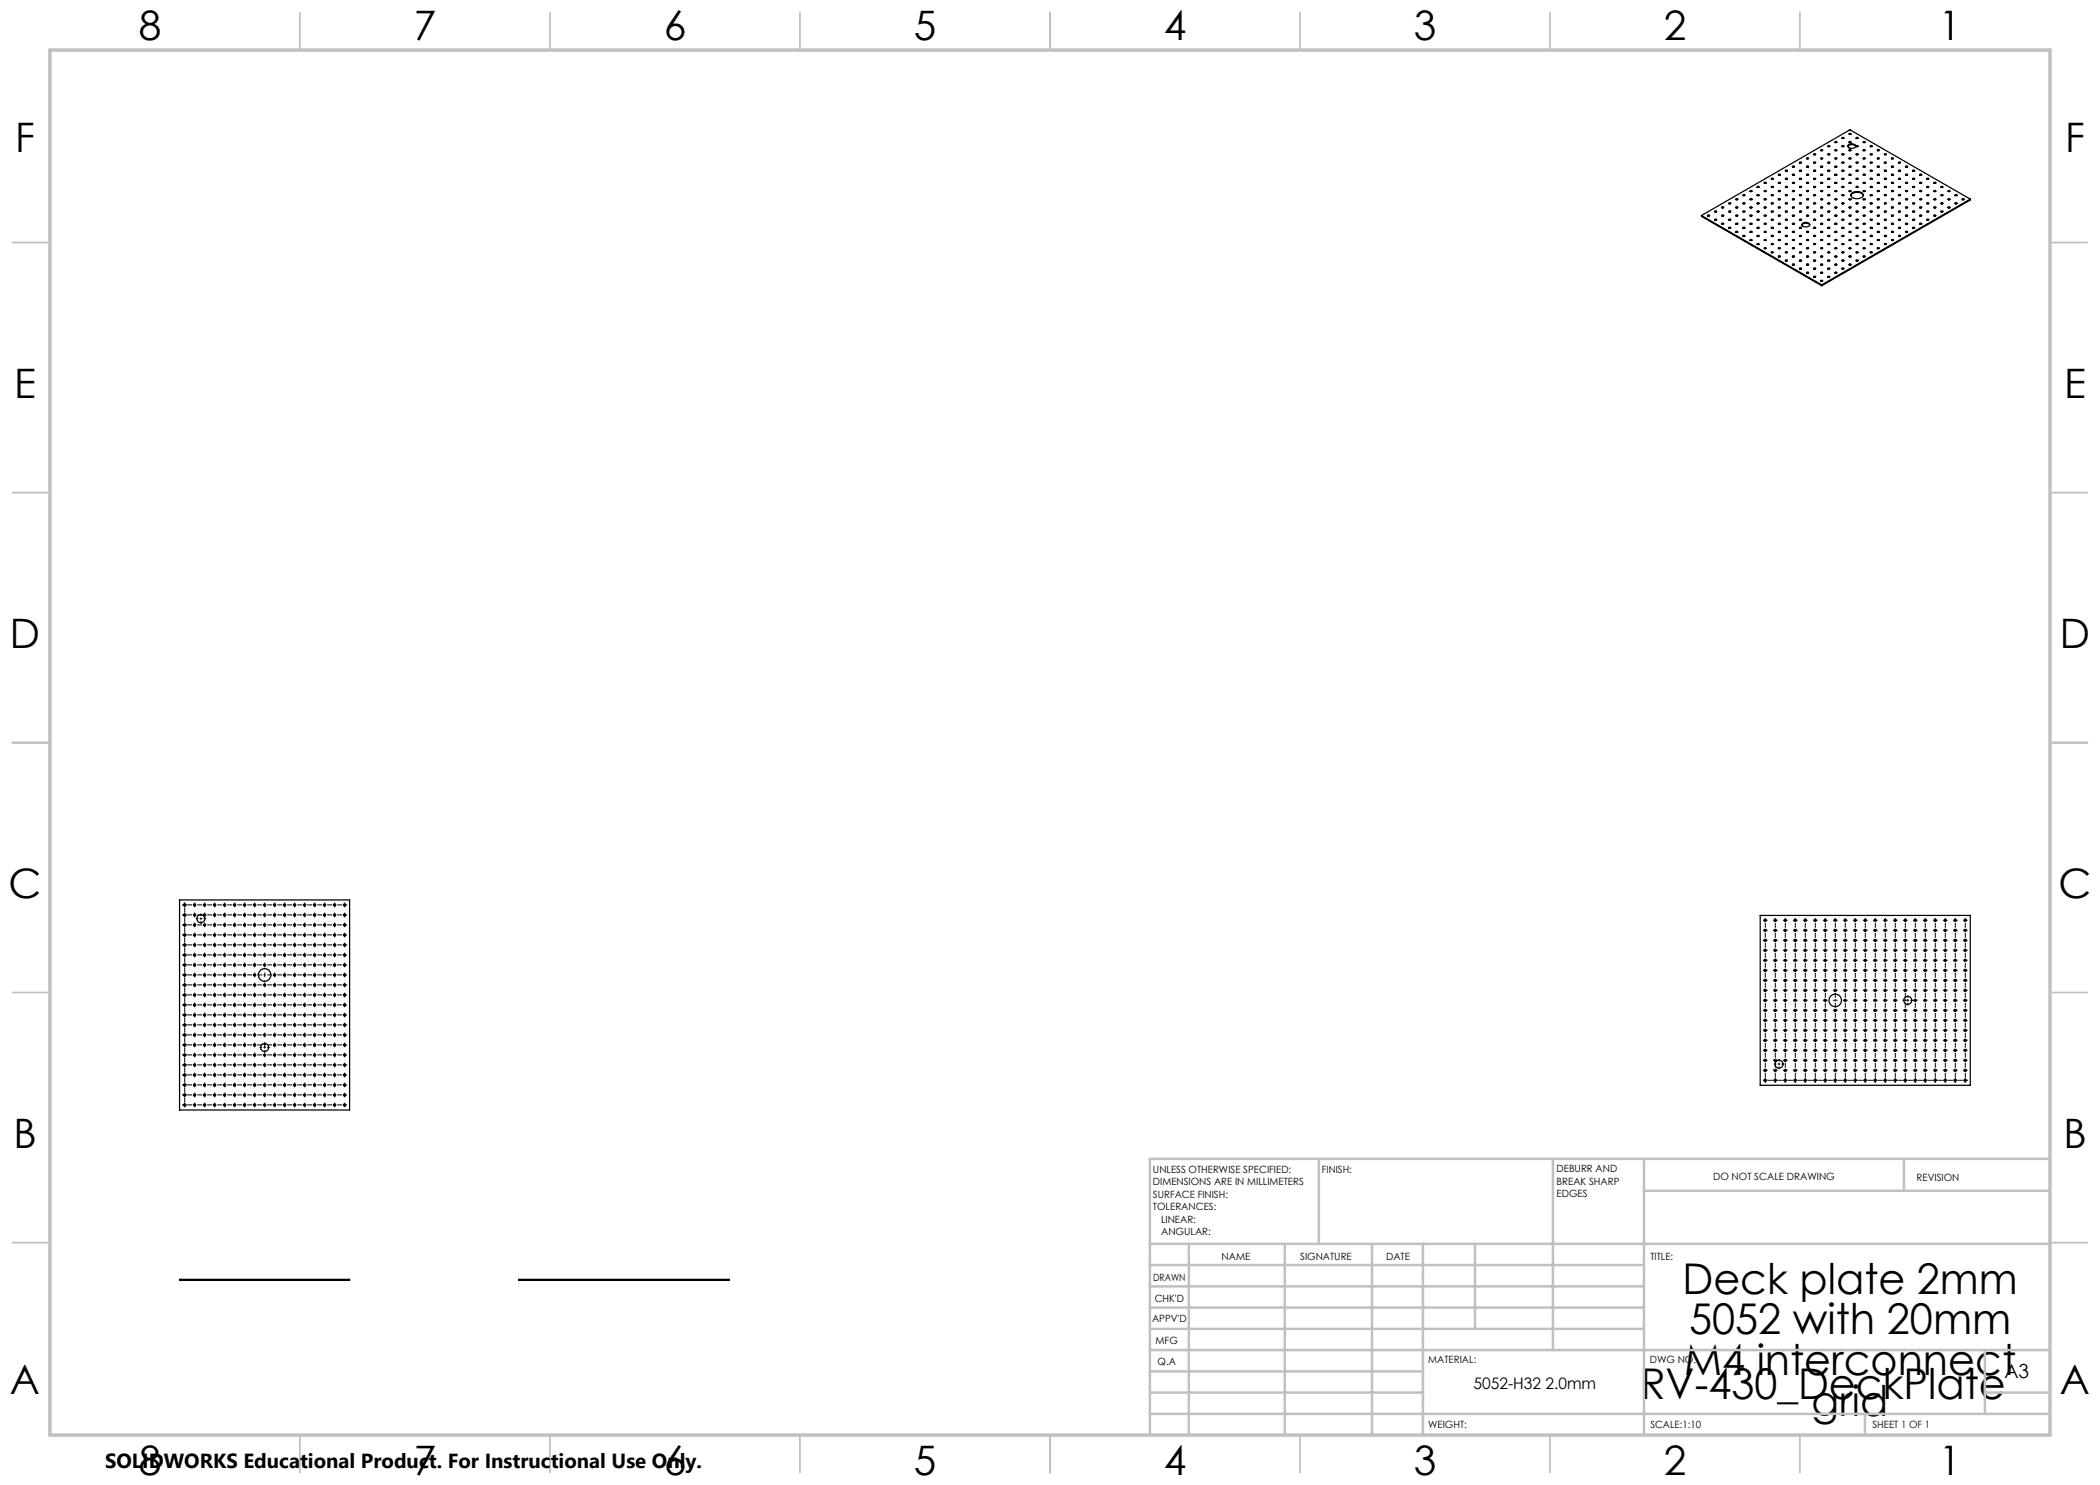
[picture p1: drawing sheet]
<svg xmlns="http://www.w3.org/2000/svg" width="420mm" height="297mm" viewBox="0 0 420 297" stroke-linecap="round" stroke-linejoin="round" font-family="sans-serif">
<defs><g id="words">
<g font-size="8.5">
<text x="336.5" y="258.8">Deck plate 2mm</text>
<text x="337.8" y="266.9">5052 with 20mm</text>
<text x="336.8" y="275">M4 interconnect</text>
<text x="328.1" y="279.7">RV-430_DeckPlate</text>
<text x="362.3" y="283.1">grid</text>
</g>
<g font-size="8.1">
<text x="27.7" y="8">8</text>
<text x="82.7" y="8">7</text>
<text x="132.7" y="8">6</text>
<text x="182.7" y="8">5</text>
<text x="232.7" y="8">4</text>
<text x="282.7" y="8">3</text>
<text x="332.7" y="8">2</text>
<text x="387.7" y="8">1</text>
<text x="3" y="30.4">F</text>
<text x="413" y="30.4">F</text>
<text x="2.8" y="79.6">E</text>
<text x="412.8" y="79.6">E</text>
<text x="2" y="129.6">D</text>
<text x="412" y="129.6">D</text>
<text x="1.7" y="179.6">C</text>
<text x="411.7" y="179.6">C</text>
<text x="2.7" y="229.6">B</text>
<text x="412.7" y="229.6">B</text>
<text x="2" y="278.9">A</text>
<text x="412" y="278.9">A</text>
<text x="27.7" y="295">8</text>
<text x="82.7" y="295">7</text>
<text x="132.7" y="295">6</text>
<text x="182.7" y="295">5</text>
<text x="232.7" y="295">4</text>
<text x="282.7" y="295">3</text>
<text x="332.7" y="295">2</text>
<text x="387.7" y="295">1</text>
</g>
<text font-size="4.1" x="21" y="293.7">SOLIDWORKS Educational Product. For Instructional Use Only.</text>
<text font-size="3.9" x="400.9" y="275.5">A3</text>
<text font-size="3.2" x="294.7" y="277.9">5052-H32 2.0mm</text>
<g font-size="2">
<text x="230.6" y="234.6">UNLESS OTHERWISE SPECIFIED:</text>
<text x="230.6" y="237.1">DIMENSIONS ARE IN MILLIMETERS</text>
<text x="230.6" y="239.6">SURFACE FINISH:</text>
<text x="264.4" y="234.6">FINISH:</text>
<text x="311.3" y="234.5">DEBURR AND</text>
<text x="311.3" y="237">BREAK SHARP</text>
<text x="311.3" y="239.5">EDGES</text>
<text x="342.6" y="236">DO NOT SCALE DRAWING</text>
<text x="383.3" y="236.2">REVISION</text>
<text x="230.6" y="242.1">TOLERANCES:</text>
<text x="232.2" y="244.6">LINEAR:</text>
<text x="232.2" y="247.1">ANGULAR:</text>
<text x="244.3" y="252">NAME</text>
<text x="260" y="251.9">SIGNATURE</text>
<text x="277.2" y="251.9">DATE</text>
<text x="330.1" y="251.9">TITLE:</text>
<text x="230.6" y="256.1">DRAWN</text>
<text x="230.9" y="260.3">CHK'D</text>
<text x="230.4" y="264.4">APPV'D</text>
<text x="231.1" y="268.8">MFG</text>
<text x="231.5" y="273">Q.A</text>
<text x="285.6" y="272.5">MATERIAL:</text>
<text x="330" y="272.5">DWG NO.</text>
<text x="285.6" y="285.5">WEIGHT:</text>
<text x="330.1" y="285.6">SCALE:1:10</text>
<text x="374.5" y="285.6">SHEET 1 OF 1</text>
</g>
</g></defs>
<g fill="none" stroke="#000" stroke-width=".25">
<path d="M347.2 39.8h.4l-.3 .2zM347.2 39.9h.3M348.6 39l.1-.1a.17 .17 0 0 1 .2 0 .17 .17 0 0 1 0 .2h-.2zM348.6 39.1h.3M350 38.2l.1-.1a.17 .17 0 0 1 .2 0 .17 .17 0 0 1 0 .2h-.2zM350 39.8h.1a.16 .16 0 0 1 .2-.1 .16 .16 0 0 1 0 .3zM350 39.9h.4M350 38.3h.4M351.4 39l.1-.1a.17 .17 0 0 1 .2 0 .17 .17 0 0 1 .1 .2h-.3zM351.4 39.1h.4M351.4 37.5h.4M352.8 36.5h.4a.17 .17 0 0 1-.2 .2 .17 .17 0 0 1-.2-.2z"/>
<path d="M352.9 39.8a.16 .16 0 0 1 .2-.1 .16 .16 0 0 1 0 .3l-.3-.1zM352.9 38.1a.17 .17 0 0 1 .2 0 .17 .17 0 0 1 .1 .2h-.3zM352.9 39.9h.3M352.9 38.3h.3M352.9 36.7h.3M354.2 39l.3-.1 .1 .2-.2 .1zM354.3 39.1h.3M354.3 37.5h.3M354.3 35.8h.3M355.6 39.8l.4-.1 .1 .2-.3 .1zM355.6 38.2h.5l-.3 .1zM355.6 34.9l.4-.1 .1 .2-.3 .1z"/>
<path d="M355.7 39.9h.3M355.7 38.3h.3M355.7 36.7h.3M355.7 35h.3M357 39l.2-.1 .3 .1-.2 .2zM357 34.1l.2-.1 .3 .1-.1 .2zM357.1 39.1h.3M357.1 37.5h.3M357.1 35.8h.3M357.1 34.2h.3M358.5 34.9l.1-.1 .3 .1-.1 .2zM358.5 36.5l.2-.1 .2 .2-.3 .1z"/>
<path d="M358.5 39.8h.4l-.3 .2zM358.5 38.1l.4 .1-.2 .1h-.2zM358.5 33.2l.4 .1-.2 .1h-.2zM358.5 39.9h.3M358.5 38.3h.3M358.5 36.7h.3M358.5 35h.3M358.5 33.4h.3M359.9 39l.1-.1 .3 .1-.2 .2zM359.9 32.5l.1-.1 .3 .1-.2 .1zM359.9 34.1l.1-.1 .3 .1-.1 .2zM359.9 35.7l.3-.1 .1 .2-.3 .1z"/>
<path d="M359.9 37.3l.4 .1-.3 .1-.1-.1zM359.9 39.1h.4M359.9 37.5h.4M359.9 35.8h.4M359.9 34.2h.4M359.9 32.6h.4M361.3 39.8h.4l-.3 .2zM361.3 38.2h.4l-.2 .1zM361.3 36.5l.2-.1 .2 .2-.3 .1zM361.3 34.9h.4l-.3 .2zM361.3 33.3h.4l-.2 .1zM361.4 31.6l.3 .1-.3 .1z"/>
<path d="M361.4 39.9h.3M361.4 38.3h.3M361.4 36.7h.3M361.4 35h.3M361.4 33.4h.3M361.4 31.7h.3M362.7 39h.4l-.2 .2zM362.7 35.7l.3-.1 .1 .2-.3 .1zM362.7 34.1h.4l-.3 .2zM362.7 30.8l.2-.1 .2 .2-.3 .1zM362.7 32.5h.4l-.2 .1zM362.8 37.3l.3 .1-.3 .1z"/>
<path d="M362.8 39.1h.3M362.8 37.5h.3M362.8 35.8h.3M362.8 34.2h.3M362.8 32.6h.3M362.8 30.9h.3M364.1 38.2l.1-.1a.17 .17 0 0 1 .2 0 .17 .17 0 0 1 .1 .2h-.3zM364.1 33.3l.1-.1a.17 .17 0 0 1 .2 0 .17 .17 0 0 1 .1 .2h-.3zM364.2 39.9h.3M364.2 38.3h.3M364.2 36.7h.3M364.2 35h.3"/>
<path d="M364.2 33.4h.3M364.2 31.7h.3M364.2 30.1h.3M365.5 39l.1-.1a.17 .17 0 0 1 .2 0 .17 .17 0 0 1 .1 .2h-.3zM365.5 35.7h.1a.16 .16 0 0 1 .3-.1 .16 .16 0 0 1-.1 .3zM365.5 34.1l.1-.1a.16 .16 0 0 1 .3 0 .16 .16 0 0 1-.1 .3zM365.5 32.5l.1-.1a.17 .17 0 0 1 .2 0 .17 .17 0 0 1 .1 .2h-.3zM365.5 29.2l.1-.1a.16 .16 0 0 1 .3 0 .16 .16 0 0 1-.1 .2zM365.5 30.8h.4a.18 .18 0 0 1-.2 .2 .18 .18 0 0 1-.2-.2zM365.6 39.1h.3M365.6 37.5h.3M365.6 35.8h.3"/>
<path d="M365.6 34.2h.3M365.6 32.6h.3M365.6 30.9h.3M365.6 29.3h.3M367 39.8a.16 .16 0 0 1 .3-.1 .16 .16 0 0 1-.1 .3zM367 38.2v-.1a.17 .17 0 0 1 .3 0 .17 .17 0 0 1 0 .2h-.3zM367 36.5h.3a.18 .18 0 0 1-.1 .2 .18 .18 0 0 1-.2-.2zM367 34.9a.16 .16 0 0 1 .3-.1 .16 .16 0 0 1-.1 .3zM367 33.3v-.1a.17 .17 0 0 1 .3 0 .17 .17 0 0 1 0 .2h-.3zM367 28.4v-.1a.16 .16 0 0 1 .3 0 .16 .16 0 0 1-.1 .2zM367 30v-.1a.16 .16 0 0 1 .3 0 .16 .16 0 0 1-.1 .3zM367 39.9h.3"/>
<path d="M367 38.3h.3M367 36.7h.3M367 35h.3M367 33.4h.3M367 31.7h.3M367 30.1h.3M367 28.5h.3M368.4 39v-.1a.17 .17 0 0 1 .3 0 .17 .17 0 0 1 0 .2h-.3zM368.4 35.7a.16 .16 0 0 1 .3-.1 .16 .16 0 0 1 0 .3zM368.4 34.1v-.1a.16 .16 0 0 1 .3 0 .16 .16 0 0 1 0 .3zM368.4 32.5v-.1a.17 .17 0 0 1 .3 0 .17 .17 0 0 1 0 .2h-.3zM368.4 30.8h.3a.18 .18 0 0 1-.1 .2 .18 .18 0 0 1-.2-.2z"/>
<path d="M368.4 27.5a.17 .17 0 0 1 .3 0 .17 .17 0 0 1 0 .2h-.3zM368.4 29.2v-.1a.16 .16 0 0 1 .3 0 .16 .16 0 0 1 0 .2zM368.4 39.1h.4M368.4 37.5h.4M368.4 35.8h.4M368.4 34.2h.4M368.4 32.6h.4M368.4 30.9h.4M368.4 29.3h.4M368.4 27.7h.4M369.6 29.3a1.01 1.01 0 0 1 1.6 0M369.6 29l.1-.1a.91 .91 0 0 1 1.5 .4 .98 .98 0 0 1-1.6 0z"/>
<path d="M369.8 39.8l.3-.1 .1 .2-.3 .1zM369.8 38.2h.4l-.2 .1zM369.8 34.9l.3-.1 .1 .2-.3 .1zM369.8 33.3l.3-.1 .1 .2h-.2zM369.8 26.8l.3-.1 .1 .1-.2 .1zM369.8 28.4l.3-.1 .1 .2h-.3zM369.9 39.9h.3M369.9 38.3h.3M369.9 36.7h.3M369.9 35h.3M369.9 33.4h.3M369.9 31.7h.3"/>
<path d="M369.9 30.1h.3M369.9 28.5h.3M369.9 26.8h.3M370.2 39.1a1.5 1.5 0 0 1 2.5 0M370.5 38.5a1.54 1.54 0 0 1 2.2 .5 1.52 1.52 0 0 1-2.3 .4 .54 .54 0 0 1 .1-.9zM371.2 34.1l.3-.1 .1 .2-.3 .1zM371.2 32.5h.4l-.2 .1zM371.2 29.2l.3-.1 .1 .2h-.3zM371.2 27.6l.3-.1 .1 .2h-.2zM371.3 37.5h.3M371.3 35.8h.3M371.3 34.2h.3"/>
<path d="M371.3 32.6h.3M371.3 30.9h.3M371.3 29.3h.3M371.3 27.7h.3M372.6 39.8l.3-.1 .1 .2-.3 .1zM372.6 38.2h.4l-.2 .1zM372.6 34.9l.3-.1 .1 .2-.3 .1zM372.6 33.3l.3-.1 .1 .2h-.2zM372.6 28.4l.3-.1 .1 .2h-.3zM372.7 39.9h.3M372.7 38.3h.3M372.7 36.7h.3"/>
<path d="M372.7 35h.3M372.7 33.4h.3M372.7 31.7h.3M372.7 30.1h.3M372.7 28.5h.3M374 39l.2-.1 .3 .1-.3 .2zM374 34.1l.2-.1 .3 .1-.2 .2zM374 32.5l.2-.1 .3 .1-.3 .1zM374 29.2l.2-.1 .3 .1-.2 .1zM374.1 39.1h.3M374.1 37.5h.3M374.1 35.8h.3"/>
<path d="M374.1 34.2h.3M374.1 32.6h.3M374.1 30.9h.3M374.1 29.3h.3M375.4 39.8l.2-.1 .3 .1-.2 .2zM375.4 38.2l.2-.1 .3 .1-.2 .1zM375.4 34.9l.2-.1 .3 .1-.2 .2zM375.4 33.3l.2-.1 .3 .1-.2 .1zM375.5 36.5l.2-.1 .2 .2-.3 .1zM375.5 30l.2-.1 .2 .2-.3 .1zM375.5 31.6l.4 .1-.3 .1-.2-.1zM375.5 39.9h.3"/>
<path d="M375.5 38.3h.3M375.5 36.7h.3M375.5 35h.3M375.5 33.4h.3M375.5 31.7h.3M375.5 30.1h.3M376.9 39h.4l-.2 .2zM376.9 32.5h.4l-.2 .1zM376.9 37.3l.4 .1-.3 .1zM376.9 35.7l.4 .1-.3 .1zM376.9 34l.4 .1-.3 .2zM376.9 30.8l.4 .1-.3 .1z"/>
<path d="M376.9 39.1h.3M376.9 37.5h.3M376.9 35.8h.3M376.9 34.2h.3M376.9 32.6h.3M376.9 30.9h.3M378.3 38.2h.4l-.2 .1zM378.3 36.5l.2-.1 .2 .2-.3 .1zM378.3 34.9h.4l-.3 .2zM378.3 39.8h.4l-.3 .2zM378.3 33.2l.4 .1-.2 .1h-.2zM378.3 31.6l.4 .1-.3 .1z"/>
<path d="M378.3 39.9h.3M378.3 38.3h.3M378.3 36.7h.3M378.3 35h.3M378.3 33.4h.3M378.3 31.7h.3M379.7 39h.4l-.2 .2zM379.7 32.5h.4l-.2 .1zM379.7 39.1h.3M379.7 37.5h.3M379.7 35.8h.3M379.7 34.2h.3"/>
<path d="M379.7 32.6h.3M381.1 39.8h.1a.16 .16 0 0 1 .2-.1 .16 .16 0 0 1 0 .3zM381.1 38.2l.1-.1a.17 .17 0 0 1 .2 0 .17 .17 0 0 1 .1 .2h-.3zM381.1 36.5h.4a.18 .18 0 0 1-.2 .2 .18 .18 0 0 1-.2-.2zM381.1 34.9h.1a.16 .16 0 0 1 .2-.1 .16 .16 0 0 1 0 .3zM381.1 33.3l.1-.1a.17 .17 0 0 1 .2 0 .17 .17 0 0 1 .1 .2h-.3zM381.1 39.9h.4M381.1 38.3h.4M381.1 36.7h.4M381.1 35h.4M381.1 33.4h.4M382.5 39l.1-.1a.17 .17 0 0 1 .2 0 .17 .17 0 0 1 .1 .2h-.3z"/>
<path d="M382.5 35.7h.1a.16 .16 0 0 1 .2-.1 .16 .16 0 0 1 0 .3zM382.5 34.1l.1-.1a.16 .16 0 0 1 .2 0 .16 .16 0 0 1 0 .3zM382.6 39.1h.3M382.6 37.5h.3M382.6 35.8h.3M382.6 34.2h.3M383.9 39.8h.1a.16 .16 0 0 1 .3-.1 .16 .16 0 0 1-.1 .3zM383.9 38.2l.1-.1a.17 .17 0 0 1 .2 0 .17 .17 0 0 1 .1 .2h-.3zM383.9 36.5h.4a.18 .18 0 0 1-.2 .2 .18 .18 0 0 1-.2-.2zM383.9 34.9h.1a.16 .16 0 0 1 .3-.1 .16 .16 0 0 1-.1 .3zM384 39.9h.3M384 38.3h.3"/>
<path d="M384 36.7h.3M384 35h.3M385.4 39l.3-.1 .1 .2h-.4zM385.4 35.7l.3-.1 .1 .2-.3 .1-.2-.1zM385.4 39.1h.3M385.4 37.5h.3M385.4 35.8h.3M386.8 38.2l.3-.1 .1 .1-.2 .1zM386.8 39.8l.3-.1 .1 .2-.3 .1zM386.8 39.9h.3M386.8 38.3h.3M386.8 36.7h.3"/>
<path d="M388.2 39l.3-.1 .1 .2h-.4zM388.2 39.1h.3M388.2 37.5h.3M389.6 39.8h.4l-.3 .2zM389.6 38.1l.4 .1-.2 .1zM389.6 39.9h.4M389.6 38.3h.4M391 39h.4l-.2 .2zM391.1 39.1h.3M392.5 39.8h.4l-.4 .2zM392.5 39.9h.3M394.1 39.8l-29.8 17.2"/>
<path d="M394.1 39.8v.2l-29.8 17.1M394.1 39.8l-24.1-13.8-29.7 17.1M340.3 43.1l24 13.9M340.3 43.1v.2l24 13.8M341.6 43.2h.3M342.9 43.9l.1-.1 .4 .1-.3 .2zM342.9 42.2h.2l.3 .1-.4 .1zM343 44h.3M343 42.4h.3M344.3 44.7h.5l-.2 .2zM344.3 41.4l.3-.1 .2 .2-.3 .1zM344.4 43l.4 .1-.3 .1z"/>
<path d="M344.4 44.8h.3M344.4 43.2h.3M344.4 41.6h.3M345.8 45.5h.4l-.3 .2zM345.8 43.9h.4l-.2 .2zM345.8 40.6h.4l-.3 .2zM345.8 42.2h.2l.2 .1-.3 .1zM345.8 45.6h.3M345.8 44h.3M345.8 42.4h.3M345.8 40.7h.3M347.2 46.3l.4 .1-.3 .1z"/>
<path d="M347.2 44.7h.4l-.2 .2zM347.2 41.4l.3-.1 .1 .2-.3 .1zM347.2 43l.4 .1-.3 .1zM347.2 46.5h.3M347.2 44.8h.3M347.2 43.2h.3M347.2 41.6h.3M348.6 47.1h.1a.16 .16 0 0 1 .2 0 .16 .16 0 0 1 0 .2zM348.6 45.5h.1a.16 .16 0 0 1 .2-.1 .16 .16 0 0 1 0 .3zM348.6 43.9l.1-.1a.17 .17 0 0 1 .2 0 .17 .17 0 0 1 0 .2h-.2zM348.6 42.2h.3a.18 .18 0 0 1-.1 .2 .18 .18 0 0 1-.2-.2zM348.6 40.6h.1a.16 .16 0 0 1 .2-.1 .16 .16 0 0 1 0 .3z"/>
<path d="M348.6 47.3h.3M348.6 45.6h.3M348.6 44h.3M348.6 42.4h.3M348.6 40.7h.3M350 47.9h.3a.18 .18 0 0 1-.1 .2 .18 .18 0 0 1-.2-.2zM350 46.3h.1a.16 .16 0 0 1 .2-.1 .16 .16 0 0 1 0 .3zM350 44.7h.1a.17 .17 0 0 1 .2-.1 .17 .17 0 0 1 0 .2h-.2zM350 41.4h.1a.16 .16 0 0 1 .2-.1 .16 .16 0 0 1 0 .3zM350 48.1h.4M350 46.5h.4M350 44.8h.4"/>
<path d="M350 43.2h.4M350 41.6h.4M351.4 47.1h.1a.16 .16 0 0 1 .2 0 .16 .16 0 0 1 0 .2zM351.4 45.5h.1a.16 .16 0 0 1 .2-.1 .16 .16 0 0 1 0 .3zM351.4 43.9l.1-.1a.17 .17 0 0 1 .2 0 .17 .17 0 0 1 .1 .2h-.3zM351.4 42.2h.4a.18 .18 0 0 1-.2 .2 .18 .18 0 0 1-.2-.2zM351.4 40.6h.1a.16 .16 0 0 1 .2-.1 .16 .16 0 0 1 0 .3zM351.4 48.9h.4M351.4 47.3h.4M351.4 45.6h.4M351.4 44h.4M351.4 42.4h.4"/>
<path d="M351.4 40.7h.4M352.8 49.6h.1a.17 .17 0 0 1 .2-.1 .17 .17 0 0 1 .1 .2zM352.8 44.7h.1a.17 .17 0 0 1 .2-.1 .17 .17 0 0 1 .1 .2zM352.8 41.4h.1a.16 .16 0 0 1 .2-.1 .16 .16 0 0 1 0 .3zM352.9 47.9h.3a.15 .15 0 0 1-.2 .2 .15 .15 0 0 1-.1-.2zM352.9 46.3a.16 .16 0 0 1 .2-.1 .16 .16 0 0 1 0 .3h-.2zM352.9 49.7h.3M352.9 48.1h.3M352.9 46.5h.3M352.9 44.8h.3M352.9 43.2h.3M352.9 41.6h.3"/>
<path d="M354.2 50.4l.3-.1 .1 .2-.2 .1zM354.2 45.5l.3-.1 .1 .2-.2 .1zM354.2 43.9l.3-.1 .1 .2-.2 .1zM354.2 40.6l.3-.1 .1 .2-.2 .1zM354.3 50.5h.3M354.3 48.9h.3M354.3 47.3h.3M354.3 45.6h.3M354.3 44h.3M354.3 42.4h.3M354.3 40.7h.3M355.6 51.3l.4-.2 .1 .2-.3 .1z"/>
<path d="M355.6 49.6l.4-.1 .1 .2-.3 .1zM355.6 46.4l.4-.2 .1 .2-.3 .1zM355.6 44.7l.4-.1 .1 .2-.3 .1zM355.7 51.4h.3M355.7 49.7h.3M355.7 48.1h.3M355.7 46.5h.3M355.7 44.8h.3M355.7 43.2h.3M355.7 41.6h.3M357 52.1l.2-.1 .3 .1-.1 .1zM357 50.4l.2-.1 .3 .1-.2 .2z"/>
<path d="M357 43.9l.2-.1 .3 .1-.2 .2zM357 40.6l.2-.1 .3 .1-.1 .2zM357.1 45.5h.4l-.3 .2zM357.1 52.2h.3M357.1 50.5h.3M357.1 48.9h.3M357.1 47.3h.3M357.1 45.6h.3M357.1 44h.3M357.1 42.4h.3M357.1 40.7h.3M358.5 51.3l.1-.2 .3 .2-.1 .1z"/>
<path d="M358.5 46.4l.1-.2 .3 .2-.1 .1zM358.5 47.9h.2l.2 .1-.3 .1zM358.5 52.8l.4 .1-.3 .1-.1-.1zM358.5 49.6h.4l-.2 .2-.2-.1zM358.5 44.7h.4l-.2 .2-.2-.1zM358.5 43l.4 .1-.3 .1-.1-.1zM358.5 41.4l.4 .1-.3 .1-.1-.1zM358.5 53h.3M358.5 51.4h.3M358.5 49.7h.3M358.5 48.1h.3M358.5 46.5h.3"/>
<path d="M358.5 44.8h.3M358.5 43.2h.3M358.5 41.6h.3M359.9 52.1l.1-.1 .3 .1-.1 .1zM359.9 50.4l.1-.1 .3 .1-.2 .2zM359.9 45.5l.1-.1 .3 .1-.1 .2zM359.9 43.9l.1-.1 .3 .1-.2 .2zM359.9 40.6l.1-.1 .3 .1-.1 .2zM359.9 42.2h.2l.2 .1-.3 .1zM359.9 53.6l.4 .1-.3 .1-.1-.1zM359.9 48.7l.4 .1-.3 .1-.1-.1zM359.9 47.1l.4 .1-.3 .1-.1-.1z"/>
<path d="M359.9 53.8h.4M359.9 52.2h.4M359.9 50.5h.4M359.9 48.9h.4M359.9 47.3h.4M359.9 45.6h.4M359.9 44h.4M359.9 42.4h.4M359.9 40.7h.4M360.4 45a1.07 1.07 0 0 1 1.5 0M360.6 44.6a.86 .86 0 0 1 1.3 .4 .93 .93 0 0 1-1.5-.1zM361.3 52.8h.3l.1 .1-.3 .1z"/>
<path d="M361.3 51.2l.4 .1-.3 .1zM361.3 49.6h.4l-.2 .2zM361.3 47.9h.2l.2 .1-.3 .1zM361.3 46.3l.4 .1-.3 .1zM361.3 41.4l.3-.1 .1 .2-.3 .1zM361.4 54.4l.3 .1-.3 .1zM361.4 43l.3 .1-.3 .1zM361.4 54.6h.3M361.4 53h.3M361.4 51.4h.3M361.4 49.7h.3M361.4 48.1h.3"/>
<path d="M361.4 46.5h.3M361.4 43.2h.3M361.4 41.6h.3M362.7 55.3h.4l-.2 .2zM362.7 53.7l.3-.1 .1 .1-.3 .1zM362.7 52l.4 .1-.3 .1zM362.7 50.4h.4l-.2 .2zM362.7 47.1h.3l.1 .1-.3 .1zM362.7 45.5h.4l-.3 .2zM362.7 43.9h.4l-.2 .2zM362.7 42.2h.2l.2 .1-.3 .1zM362.7 40.6h.4l-.3 .2z"/>
<path d="M362.8 48.7l.3 .1-.3 .1zM362.8 55.4h.3M362.8 53.8h.3M362.8 52.2h.3M362.8 50.5h.3M362.8 48.9h.3M362.8 47.3h.3M362.8 45.6h.3M362.8 44h.3M362.8 42.4h.3M362.8 40.7h.3M364.1 56.1h.1a.17 .17 0 0 1 .2-.1 .17 .17 0 0 1 .1 .3h-.3z"/>
<path d="M364.1 49.6h.1a.17 .17 0 0 1 .2-.1 .17 .17 0 0 1 .1 .2h-.3zM364.1 44.7h.1a.17 .17 0 0 1 .2-.1 .17 .17 0 0 1 .1 .2h-.3zM364.2 56.2h.3M364.2 54.6h.3M364.2 53h.3M364.2 51.4h.3M364.2 49.7h.3M364.2 48.1h.3M364.2 46.5h.3M364.2 44.8h.3M364.2 43.2h.3M364.2 41.6h.3"/>
<path d="M364.3 57v.1M365.5 55.3h.1a.17 .17 0 0 1 .2-.1 .17 .17 0 0 1 .1 .3h-.3zM365.5 53.7l.1-.1a.16 .16 0 0 1 .3 0 .16 .16 0 0 1-.1 .2zM365.5 52h.1a.16 .16 0 0 1 .3 0 .16 .16 0 0 1-.1 .2zM365.5 50.4h.1a.17 .17 0 0 1 .2-.1 .17 .17 0 0 1 .1 .2h-.3zM365.5 47.1h.1a.16 .16 0 0 1 .3 0 .16 .16 0 0 1-.1 .2zM365.5 45.5h.1a.16 .16 0 0 1 .3-.1 .16 .16 0 0 1-.1 .3zM365.5 43.9l.1-.1a.17 .17 0 0 1 .2 0 .17 .17 0 0 1 .1 .2h-.3zM365.5 42.2h.4a.18 .18 0 0 1-.2 .2 .18 .18 0 0 1-.2-.2zM365.5 40.6h.1a.16 .16 0 0 1 .3-.1 .16 .16 0 0 1-.1 .3zM365.6 55.4h.3M365.6 53.8h.3"/>
<path d="M365.6 52.2h.3M365.6 50.5h.3M365.6 48.9h.3M365.6 47.3h.3M365.6 45.6h.3M365.6 44h.3M365.6 42.4h.3M365.6 40.7h.3M367 52.8a.16 .16 0 0 1 .3 0 .16 .16 0 0 1-.1 .2zM367 51.2a.16 .16 0 0 1 .3-.1 .16 .16 0 0 1-.1 .3zM367 49.6a.17 .17 0 0 1 .3-.1 .17 .17 0 0 1 0 .2h-.3zM367 47.9h.3a.18 .18 0 0 1-.1 .2 .18 .18 0 0 1-.2-.2z"/>
<path d="M367 46.3a.16 .16 0 0 1 .3-.1 .16 .16 0 0 1-.1 .3zM367 44.7a.17 .17 0 0 1 .3-.1 .17 .17 0 0 1 0 .2h-.3zM367 41.4a.16 .16 0 0 1 .3-.1 .16 .16 0 0 1-.1 .3zM367 54.6h.3M367 53h.3M367 51.4h.3M367 49.7h.3M367 48.1h.3M367 46.5h.3M367 44.8h.3M367 43.2h.3M367 41.6h.3"/>
<path d="M368.4 53.7v-.1a.16 .16 0 0 1 .3 0 .16 .16 0 0 1 0 .2zM368.4 52a.16 .16 0 0 1 .3 0 .16 .16 0 0 1 0 .2zM368.4 50.4a.17 .17 0 0 1 .3-.1 .17 .17 0 0 1 0 .2h-.3zM368.4 47.1a.16 .16 0 0 1 .3 0 .16 .16 0 0 1 0 .2zM368.4 45.5a.16 .16 0 0 1 .3-.1 .16 .16 0 0 1 0 .3zM368.4 43.9v-.1a.17 .17 0 0 1 .3 0 .17 .17 0 0 1 0 .2h-.3zM368.4 42.2h.3a.18 .18 0 0 1-.1 .2 .18 .18 0 0 1-.2-.2zM368.4 40.6a.16 .16 0 0 1 .3-.1 .16 .16 0 0 1 0 .3zM368.4 53.8h.4M368.4 52.2h.4M368.4 50.5h.4M368.4 48.9h.4"/>
<path d="M368.4 47.3h.4M368.4 45.6h.4M368.4 44h.4M368.4 42.4h.4M368.4 40.7h.4M369.8 51.3l.3-.2 .1 .2-.3 .1zM369.8 49.6l.3-.1 .1 .2-.2 .1zM369.8 46.4l.3-.2 .1 .2-.3 .1zM369.8 44.7l.3-.1 .1 .2-.2 .1zM369.9 53h.3M369.9 51.4h.3M369.9 49.7h.3"/>
<path d="M369.9 48.1h.3M369.9 46.5h.3M369.9 44.8h.3M369.9 43.2h.3M369.9 41.6h.3M371.2 52.1l.3-.1 .1 .1-.3 .1zM371.2 50.4l.3-.1 .1 .2-.2 .1zM371.2 45.5l.3-.1 .1 .2-.3 .1zM371.2 43.9l.3-.1 .1 .2-.2 .1zM371.2 40.6l.3-.1 .1 .2-.3 .1zM371.3 52.2h.3M371.3 50.5h.3"/>
<path d="M371.3 48.9h.3M371.3 47.3h.3M371.3 45.6h.3M371.3 44h.3M371.3 42.4h.3M371.3 40.7h.3M372.6 51.3l.3-.2 .1 .2-.3 .1zM372.6 49.6l.3-.1 .1 .2-.2 .1zM372.6 46.4l.3-.2 .1 .2-.3 .1zM372.6 44.7l.3-.1 .1 .2-.2 .1zM372.7 51.4h.3M372.7 49.7h.3"/>
<path d="M372.7 48.1h.3M372.7 46.5h.3M372.7 44.8h.3M372.7 43.2h.3M372.7 41.6h.3M374 50.4l.2-.1 .3 .1-.3 .2zM374 45.5l.2-.1 .3 .1-.2 .2zM374 43.9l.2-.1 .3 .1-.3 .2zM374 40.6l.2-.1 .3 .1-.2 .2zM374.1 50.5h.3M374.1 48.9h.3M374.1 47.3h.3"/>
<path d="M374.1 45.6h.3M374.1 44h.3M374.1 42.4h.3M374.1 40.7h.3M375.4 49.6l.2-.1 .3 .1-.2 .2zM375.4 46.4l.2-.2 .3 .2-.2 .1zM375.4 44.7l.2-.1 .3 .1-.2 .2zM375.5 47.9h.2l.2 .1-.3 .1zM375.5 43l.4 .1-.3 .1-.2-.1zM375.5 41.4l.4 .1-.3 .1-.2-.1zM375.5 49.7h.3M375.5 48.1h.3"/>
<path d="M375.5 46.5h.3M375.5 44.8h.3M375.5 43.2h.3M375.5 41.6h.3M376.9 43.9h.4l-.2 .2zM376.9 42.2h.2l.2 .1-.3 .1zM376.9 48.7l.4 .1-.3 .1zM376.9 47.1l.4 .1-.3 .1zM376.9 45.5h.4l-.3 .2zM376.9 40.6h.4l-.3 .2zM376.9 48.9h.3M376.9 47.3h.3"/>
<path d="M376.9 45.6h.3M376.9 44h.3M376.9 42.4h.3M376.9 40.7h.3M378.3 47.9h.2l.2 .1-.3 .1zM378.3 44.7h.4l-.2 .2zM378.3 41.4l.3-.1 .1 .2-.3 .1zM378.3 46.3l.4 .1-.3 .1zM378.3 43l.4 .1-.3 .1zM378.3 48.1h.3M378.3 46.5h.3M378.3 44.8h.3"/>
<path d="M378.3 43.2h.3M378.3 41.6h.3M379.7 43.9h.4l-.2 .2zM379.7 47.3h.3M379.7 45.6h.3M379.7 44h.3M379.7 42.4h.3M379.7 40.7h.3M381.1 46.3h.1a.16 .16 0 0 1 .2-.1 .16 .16 0 0 1 0 .3zM381.1 44.7h.1a.17 .17 0 0 1 .2-.1 .17 .17 0 0 1 .1 .2h-.3zM381.1 41.4h.1a.16 .16 0 0 1 .2-.1 .16 .16 0 0 1 0 .3zM381.1 46.5h.4"/>
<path d="M381.1 44.8h.4M381.1 43.2h.4M381.1 41.6h.4M382.5 45.5h.1a.16 .16 0 0 1 .2-.1 .16 .16 0 0 1 0 .3zM382.5 43.9l.1-.1a.17 .17 0 0 1 .2 0 .17 .17 0 0 1 .1 .2h-.3zM382.5 42.2h.4a.18 .18 0 0 1-.2 .2 .18 .18 0 0 1-.2-.2zM382.5 40.6h.1a.16 .16 0 0 1 .2-.1 .16 .16 0 0 1 0 .3zM382.6 45.6h.3M382.6 44h.3M382.6 42.4h.3M382.6 40.7h.3M383.9 44.7h.1a.17 .17 0 0 1 .2-.1 .17 .17 0 0 1 .1 .2h-.3z"/>
<path d="M383.9 41.4h.1a.16 .16 0 0 1 .3-.1 .16 .16 0 0 1-.1 .3zM384 44.8h.3M384 43.2h.3M384 41.6h.3M385.3 43.9l.4-.1 .1 .2-.2 .1zM385.4 40.6l.3-.1 .1 .2-.3 .1zM385.4 44h.3M385.4 42.4h.3M385.4 40.7h.3M386.8 43.2h.3M386.8 41.6h.3M388.2 40.6l.3-.1 .1 .2-.3 .1z"/>
<path d="M388.2 42.4h.3M388.2 40.7h.3M389.6 41.6h.4M391.1 40.6h.3l-.3 .2zM391.1 40.7h.3M35.9 180h34v42h-34zM352 183.1h42.1v34h-42.1zM35.9 255.9h34v.2h-34zM103.8 255.9h42v.2h-42z"/>
<circle cx="351.6" cy="37.4" r=".18"/>
<circle cx="354.5" cy="35.8" r=".18"/>
<circle cx="354.5" cy="37.4" r=".18"/>
<circle cx="355.9" cy="36.6" r=".18"/>
<circle cx="357.3" cy="35.8" r=".18"/>
<circle cx="357.3" cy="37.4" r=".18"/>
<circle cx="364.4" cy="35" r=".16"/>
<circle cx="364.4" cy="31.7" r=".16"/>
<circle cx="364.4" cy="36.6" r=".16"/>
<circle cx="364.4" cy="30.1" r=".16"/>
<circle cx="364.4" cy="39.9" r=".16"/>
<circle cx="365.8" cy="37.4" r=".18"/>
<circle cx="367.2" cy="31.7" r=".18"/>
<circle cx="368.6" cy="37.4" r=".18"/>
<circle cx="370" cy="30.1" r=".18"/>
<circle cx="370" cy="36.6" r=".18"/>
<circle cx="370" cy="31.7" r=".18"/>
<circle cx="371.4" cy="35.8" r=".18"/>
<circle cx="371.4" cy="37.4" r=".18"/>
<circle cx="371.4" cy="30.9" r=".18"/>
<circle cx="372.8" cy="30.1" r=".18"/>
<circle cx="372.8" cy="36.6" r=".18"/>
<circle cx="372.8" cy="31.7" r=".18"/>
<circle cx="374.3" cy="35.8" r=".18"/>
<circle cx="374.3" cy="37.4" r=".18"/>
<circle cx="374.3" cy="30.9" r=".18"/>
<circle cx="379.9" cy="35.8" r=".16"/>
<circle cx="379.9" cy="37.4" r=".16"/>
<circle cx="379.9" cy="34.2" r=".16"/>
<circle cx="382.8" cy="37.4" r=".18"/>
<circle cx="385.6" cy="37.4" r=".18"/>
<circle cx="387" cy="36.6" r=".18"/>
<circle cx="388.4" cy="37.4" r=".18"/>
<circle cx="341.7" cy="43.1" r=".18"/>
<circle cx="350.2" cy="43.1" r=".18"/>
<circle cx="351.6" cy="48.9" r=".18"/>
<circle cx="353.1" cy="43.1" r=".18"/>
<circle cx="354.5" cy="48.9" r=".18"/>
<circle cx="354.5" cy="42.3" r=".18"/>
<circle cx="354.5" cy="47.2" r=".18"/>
<circle cx="355.9" cy="41.5" r=".18"/>
<circle cx="355.9" cy="48" r=".18"/>
<circle cx="355.9" cy="43.1" r=".18"/>
<circle cx="357.3" cy="48.9" r=".18"/>
<circle cx="357.3" cy="42.3" r=".18"/>
<circle cx="357.3" cy="47.2" r=".18"/>
<circle cx="364.4" cy="48" r=".16"/>
<circle cx="364.4" cy="51.3" r=".16"/>
<circle cx="364.4" cy="54.6" r=".16"/>
<circle cx="364.4" cy="41.5" r=".16"/>
<circle cx="364.4" cy="52.9" r=".16"/>
<circle cx="364.4" cy="46.4" r=".16"/>
<circle cx="364.4" cy="43.1" r=".16"/>
<circle cx="365.8" cy="48.9" r=".18"/>
<circle cx="367.2" cy="54.6" r=".18"/>
<circle cx="367.2" cy="43.1" r=".18"/>
<circle cx="368.6" cy="48.9" r=".18"/>
<circle cx="370" cy="48" r=".18"/>
<circle cx="370" cy="41.5" r=".18"/>
<circle cx="370" cy="52.9" r=".18"/>
<circle cx="370" cy="43.1" r=".18"/>
<circle cx="371.4" cy="42.3" r=".18"/>
<circle cx="371.4" cy="48.9" r=".18"/>
<circle cx="371.4" cy="47.2" r=".18"/>
<circle cx="372.8" cy="48" r=".18"/>
<circle cx="372.8" cy="41.5" r=".18"/>
<circle cx="372.8" cy="43.1" r=".18"/>
<circle cx="374.3" cy="42.3" r=".18"/>
<circle cx="374.3" cy="48.9" r=".18"/>
<circle cx="374.3" cy="47.2" r=".18"/>
<circle cx="379.9" cy="42.3" r=".16"/>
<circle cx="379.9" cy="45.6" r=".16"/>
<circle cx="379.9" cy="47.2" r=".16"/>
<circle cx="379.9" cy="40.7" r=".16"/>
<circle cx="381.4" cy="43.1" r=".18"/>
<circle cx="384.2" cy="43.1" r=".18"/>
<circle cx="385.6" cy="42.3" r=".18"/>
<circle cx="387" cy="41.5" r=".18"/>
<circle cx="387" cy="43.1" r=".18"/>
<circle cx="388.4" cy="42.3" r=".18"/>
<circle cx="389.8" cy="41.5" r=".18"/>
<circle cx="36.9" cy="195" r=".22"/>
<circle cx="36.9" cy="183" r=".22"/>
<circle cx="36.9" cy="189" r=".22"/>
<circle cx="36.9" cy="181" r=".22"/>
<circle cx="36.9" cy="193" r=".21"/>
<circle cx="36.9" cy="199" r=".21"/>
<circle cx="36.9" cy="185" r=".21"/>
<circle cx="36.9" cy="197" r=".21"/>
<circle cx="36.9" cy="191" r=".21"/>
<circle cx="36.9" cy="187" r=".21"/>
<circle cx="38.9" cy="195" r=".22"/>
<circle cx="38.9" cy="183" r=".22"/>
<circle cx="38.9" cy="189" r=".22"/>
<circle cx="38.9" cy="181" r=".22"/>
<circle cx="38.9" cy="199" r=".21"/>
<circle cx="38.9" cy="193" r=".21"/>
<circle cx="38.9" cy="185" r=".21"/>
<circle cx="38.9" cy="191" r=".21"/>
<circle cx="38.9" cy="197" r=".21"/>
<circle cx="38.9" cy="187" r=".22"/>
<circle cx="40.2" cy="183.7" r=".8"/>
<circle cx="40.9" cy="195" r=".22"/>
<circle cx="40.9" cy="183" r=".22"/>
<circle cx="40.9" cy="189" r=".22"/>
<circle cx="40.9" cy="181" r=".22"/>
<circle cx="40.9" cy="193" r=".21"/>
<circle cx="40.9" cy="199" r=".21"/>
<circle cx="40.9" cy="185" r=".21"/>
<circle cx="40.9" cy="197" r=".21"/>
<circle cx="40.9" cy="191" r=".21"/>
<circle cx="40.9" cy="187" r=".22"/>
<circle cx="42.9" cy="195" r=".22"/>
<circle cx="42.9" cy="189" r=".22"/>
<circle cx="42.9" cy="183" r=".22"/>
<circle cx="42.9" cy="181" r=".22"/>
<circle cx="42.9" cy="193" r=".21"/>
<circle cx="42.9" cy="199" r=".21"/>
<circle cx="42.9" cy="197" r=".21"/>
<circle cx="42.9" cy="185" r=".21"/>
<circle cx="42.9" cy="191" r=".21"/>
<circle cx="42.9" cy="187" r=".21"/>
<circle cx="44.9" cy="195" r=".22"/>
<circle cx="44.9" cy="183" r=".22"/>
<circle cx="44.9" cy="189" r=".22"/>
<circle cx="44.9" cy="181" r=".22"/>
<circle cx="44.9" cy="199" r=".21"/>
<circle cx="44.9" cy="193" r=".21"/>
<circle cx="44.9" cy="197" r=".21"/>
<circle cx="44.9" cy="191" r=".21"/>
<circle cx="44.9" cy="185" r=".21"/>
<circle cx="44.9" cy="187" r=".22"/>
<circle cx="46.9" cy="195" r=".22"/>
<circle cx="46.9" cy="183" r=".22"/>
<circle cx="46.9" cy="189" r=".22"/>
<circle cx="46.9" cy="181" r=".22"/>
<circle cx="46.9" cy="199" r=".21"/>
<circle cx="46.9" cy="193" r=".21"/>
<circle cx="46.9" cy="197" r=".21"/>
<circle cx="46.9" cy="191" r=".21"/>
<circle cx="46.9" cy="185" r=".21"/>
<circle cx="46.9" cy="187" r=".22"/>
<circle cx="48.9" cy="195" r=".22"/>
<circle cx="48.9" cy="183" r=".22"/>
<circle cx="48.9" cy="189" r=".22"/>
<circle cx="48.9" cy="181" r=".22"/>
<circle cx="48.9" cy="193" r=".21"/>
<circle cx="48.9" cy="199" r=".21"/>
<circle cx="48.9" cy="197" r=".21"/>
<circle cx="48.9" cy="191" r=".21"/>
<circle cx="48.9" cy="185" r=".21"/>
<circle cx="48.9" cy="187" r=".21"/>
<circle cx="50.9" cy="195" r=".22"/>
<circle cx="50.9" cy="189" r=".22"/>
<circle cx="50.9" cy="183" r=".22"/>
<circle cx="50.9" cy="181" r=".22"/>
<circle cx="50.9" cy="199" r=".21"/>
<circle cx="50.9" cy="193" r=".21"/>
<circle cx="50.9" cy="197" r=".21"/>
<circle cx="50.9" cy="191" r=".21"/>
<circle cx="50.9" cy="185" r=".21"/>
<circle cx="50.9" cy="187" r=".22"/>
<circle cx="52.9" cy="183" r=".22"/>
<circle cx="52.9" cy="189" r=".22"/>
<circle cx="52.9" cy="181" r=".22"/>
<circle cx="52.9" cy="193" r=".21"/>
<circle cx="52.9" cy="199" r=".21"/>
<circle cx="52.9" cy="185" r=".21"/>
<circle cx="52.9" cy="197" r=".21"/>
<circle cx="52.9" cy="191" r=".21"/>
<circle cx="52.9" cy="195" r="1.24"/>
<circle cx="52.9" cy="187" r=".22"/>
<circle cx="54.9" cy="195" r=".22"/>
<circle cx="54.9" cy="189" r=".22"/>
<circle cx="54.9" cy="183" r=".22"/>
<circle cx="54.9" cy="181" r=".22"/>
<circle cx="54.9" cy="199" r=".2"/>
<circle cx="54.9" cy="193" r=".2"/>
<circle cx="54.9" cy="185" r=".2"/>
<circle cx="54.9" cy="197" r=".2"/>
<circle cx="54.9" cy="191" r=".2"/>
<circle cx="54.9" cy="187" r=".21"/>
<circle cx="56.9" cy="195" r=".22"/>
<circle cx="56.9" cy="189" r=".22"/>
<circle cx="56.9" cy="183" r=".22"/>
<circle cx="56.9" cy="181" r=".22"/>
<circle cx="56.9" cy="199" r=".21"/>
<circle cx="56.9" cy="193" r=".21"/>
<circle cx="56.9" cy="191" r=".21"/>
<circle cx="56.9" cy="185" r=".21"/>
<circle cx="56.9" cy="197" r=".21"/>
<circle cx="56.9" cy="187" r=".21"/>
<circle cx="58.9" cy="195" r=".22"/>
<circle cx="58.9" cy="189" r=".22"/>
<circle cx="58.9" cy="183" r=".22"/>
<circle cx="58.9" cy="181" r=".22"/>
<circle cx="58.9" cy="199" r=".21"/>
<circle cx="58.9" cy="193" r=".21"/>
<circle cx="58.9" cy="197" r=".21"/>
<circle cx="58.9" cy="185" r=".21"/>
<circle cx="58.9" cy="191" r=".21"/>
<circle cx="58.9" cy="187" r=".22"/>
<circle cx="60.9" cy="195" r=".22"/>
<circle cx="60.9" cy="183" r=".22"/>
<circle cx="60.9" cy="189" r=".22"/>
<circle cx="60.9" cy="181" r=".22"/>
<circle cx="60.9" cy="193" r=".21"/>
<circle cx="60.9" cy="199" r=".21"/>
<circle cx="60.9" cy="197" r=".21"/>
<circle cx="60.9" cy="191" r=".21"/>
<circle cx="60.9" cy="185" r=".21"/>
<circle cx="60.9" cy="187" r=".22"/>
<circle cx="62.9" cy="195" r=".22"/>
<circle cx="62.9" cy="183" r=".22"/>
<circle cx="62.9" cy="189" r=".22"/>
<circle cx="62.9" cy="181" r=".22"/>
<circle cx="62.9" cy="199" r=".21"/>
<circle cx="62.9" cy="193" r=".21"/>
<circle cx="62.9" cy="185" r=".21"/>
<circle cx="62.9" cy="197" r=".21"/>
<circle cx="62.9" cy="191" r=".21"/>
<circle cx="62.9" cy="187" r=".21"/>
<circle cx="64.9" cy="195" r=".22"/>
<circle cx="64.9" cy="183" r=".22"/>
<circle cx="64.9" cy="189" r=".22"/>
<circle cx="64.9" cy="181" r=".22"/>
<circle cx="64.9" cy="199" r=".21"/>
<circle cx="64.9" cy="193" r=".21"/>
<circle cx="64.9" cy="191" r=".21"/>
<circle cx="64.9" cy="185" r=".21"/>
<circle cx="64.9" cy="197" r=".21"/>
<circle cx="64.9" cy="187" r=".22"/>
<circle cx="66.9" cy="195" r=".22"/>
<circle cx="66.9" cy="183" r=".22"/>
<circle cx="66.9" cy="189" r=".22"/>
<circle cx="66.9" cy="181" r=".22"/>
<circle cx="66.9" cy="193" r=".21"/>
<circle cx="66.9" cy="199" r=".21"/>
<circle cx="66.9" cy="185" r=".21"/>
<circle cx="66.9" cy="197" r=".21"/>
<circle cx="66.9" cy="191" r=".21"/>
<circle cx="66.9" cy="187" r=".22"/>
<circle cx="68.9" cy="195" r=".22"/>
<circle cx="68.9" cy="183" r=".22"/>
<circle cx="68.9" cy="189" r=".22"/>
<circle cx="68.9" cy="181" r=".22"/>
<circle cx="68.9" cy="199" r=".21"/>
<circle cx="68.9" cy="193" r=".21"/>
<circle cx="68.9" cy="185" r=".21"/>
<circle cx="68.9" cy="197" r=".21"/>
<circle cx="68.9" cy="191" r=".21"/>
<circle cx="68.9" cy="187" r=".21"/>
<circle cx="353" cy="194.1" r=".22"/>
<circle cx="353" cy="192.1" r=".22"/>
<circle cx="353" cy="184.1" r=".22"/>
<circle cx="353" cy="198.1" r=".22"/>
<circle cx="353" cy="190.1" r=".22"/>
<circle cx="353" cy="186.1" r=".22"/>
<circle cx="353" cy="196.1" r=".22"/>
<circle cx="353" cy="188.1" r=".22"/>
<circle cx="355" cy="194.1" r=".21"/>
<circle cx="355" cy="184.1" r=".21"/>
<circle cx="355" cy="192.1" r=".21"/>
<circle cx="355" cy="190.1" r=".21"/>
<circle cx="355" cy="186.1" r=".21"/>
<circle cx="355" cy="198.1" r=".21"/>
<circle cx="355" cy="196.1" r=".21"/>
<circle cx="355" cy="188.1" r=".21"/>
<circle cx="357" cy="194.1" r=".21"/>
<circle cx="357" cy="184.1" r=".21"/>
<circle cx="357" cy="198.1" r=".21"/>
<circle cx="357" cy="192.1" r=".21"/>
<circle cx="357" cy="186.1" r=".21"/>
<circle cx="357" cy="190.1" r=".21"/>
<circle cx="357" cy="196.1" r=".21"/>
<circle cx="357" cy="188.1" r=".21"/>
<circle cx="359" cy="194.1" r=".22"/>
<circle cx="359" cy="190.1" r=".22"/>
<circle cx="359" cy="192.1" r=".22"/>
<circle cx="359" cy="184.1" r=".22"/>
<circle cx="359" cy="198.1" r=".22"/>
<circle cx="359" cy="186.1" r=".22"/>
<circle cx="359" cy="196.1" r=".22"/>
<circle cx="359" cy="188.1" r=".22"/>
<circle cx="361" cy="194.1" r=".21"/>
<circle cx="361" cy="192.1" r=".21"/>
<circle cx="361" cy="184.1" r=".21"/>
<circle cx="361" cy="190.1" r=".21"/>
<circle cx="361" cy="198.1" r=".21"/>
<circle cx="361" cy="186.1" r=".21"/>
<circle cx="361" cy="196.1" r=".21"/>
<circle cx="361" cy="188.1" r=".21"/>
<circle cx="363" cy="194.1" r=".21"/>
<circle cx="363" cy="186.1" r=".21"/>
<circle cx="363" cy="184.1" r=".21"/>
<circle cx="363" cy="190.1" r=".21"/>
<circle cx="363" cy="192.1" r=".21"/>
<circle cx="363" cy="198.1" r=".21"/>
<circle cx="363" cy="188.1" r=".21"/>
<circle cx="363" cy="196.1" r=".21"/>
<circle cx="365" cy="194.1" r=".22"/>
<circle cx="365" cy="190.1" r=".22"/>
<circle cx="365" cy="192.1" r=".22"/>
<circle cx="365" cy="186.1" r=".22"/>
<circle cx="365" cy="184.1" r=".22"/>
<circle cx="365" cy="198.1" r=".22"/>
<circle cx="365" cy="188.1" r=".22"/>
<circle cx="365" cy="196.1" r=".22"/>
<circle cx="367" cy="194.1" r=".21"/>
<circle cx="367" cy="192.1" r=".21"/>
<circle cx="367" cy="186.1" r=".21"/>
<circle cx="367" cy="198.1" r=".21"/>
<circle cx="367" cy="190.1" r=".21"/>
<circle cx="367" cy="184.1" r=".21"/>
<circle cx="367" cy="196.1" r=".21"/>
<circle cx="367" cy="188.1" r=".21"/>
<circle cx="369" cy="194.1" r=".21"/>
<circle cx="369" cy="190.1" r=".21"/>
<circle cx="369" cy="198.1" r=".21"/>
<circle cx="369" cy="192.1" r=".21"/>
<circle cx="369" cy="186.1" r=".21"/>
<circle cx="369" cy="184.1" r=".21"/>
<circle cx="369" cy="196.1" r=".21"/>
<circle cx="369" cy="188.1" r=".21"/>
<circle cx="371" cy="194.1" r=".22"/>
<circle cx="371" cy="186.1" r=".22"/>
<circle cx="371" cy="184.1" r=".22"/>
<circle cx="371" cy="198.1" r=".22"/>
<circle cx="371" cy="192.1" r=".22"/>
<circle cx="371" cy="190.1" r=".22"/>
<circle cx="371" cy="188.1" r=".22"/>
<circle cx="371" cy="196.1" r=".22"/>
<circle cx="373.1" cy="194.1" r=".22"/>
<circle cx="373.1" cy="192.1" r=".22"/>
<circle cx="373.1" cy="190.1" r=".22"/>
<circle cx="373.1" cy="198.1" r=".22"/>
<circle cx="373.1" cy="186.1" r=".22"/>
<circle cx="373.1" cy="184.1" r=".22"/>
<circle cx="373.1" cy="196.1" r=".22"/>
<circle cx="373.1" cy="188.1" r=".22"/>
<circle cx="375" cy="194.1" r=".21"/>
<circle cx="375" cy="198.1" r=".21"/>
<circle cx="375" cy="186.1" r=".21"/>
<circle cx="375" cy="184.1" r=".21"/>
<circle cx="375" cy="192.1" r=".21"/>
<circle cx="375" cy="190.1" r=".21"/>
<circle cx="375" cy="188.1" r=".21"/>
<circle cx="375" cy="196.1" r=".21"/>
<circle cx="377" cy="196.1" r=".21"/>
<circle cx="377" cy="188.1" r=".21"/>
<circle cx="377" cy="194.1" r=".22"/>
<circle cx="377" cy="190" r=".22"/>
<circle cx="377" cy="198.1" r=".22"/>
<circle cx="377" cy="186.1" r=".22"/>
<circle cx="377" cy="184.1" r=".22"/>
<circle cx="377" cy="192.1" r=".22"/>
<circle cx="379" cy="194.1" r=".22"/>
<circle cx="379" cy="186.1" r=".22"/>
<circle cx="379" cy="184.1" r=".22"/>
<circle cx="379" cy="198.1" r=".22"/>
<circle cx="379" cy="192.1" r=".22"/>
<circle cx="379" cy="190.1" r=".22"/>
<circle cx="379" cy="188.1" r=".22"/>
<circle cx="379" cy="196.1" r=".22"/>
<circle cx="381" cy="194.1" r=".21"/>
<circle cx="381" cy="190.1" r=".21"/>
<circle cx="381" cy="198.1" r=".21"/>
<circle cx="381" cy="192.1" r=".21"/>
<circle cx="381" cy="186.1" r=".21"/>
<circle cx="381" cy="184.1" r=".21"/>
<circle cx="381" cy="196.1" r=".21"/>
<circle cx="381" cy="188.1" r=".21"/>
<circle cx="383" cy="194.1" r=".21"/>
<circle cx="383" cy="198.1" r=".21"/>
<circle cx="383" cy="192.1" r=".21"/>
<circle cx="383" cy="186.1" r=".21"/>
<circle cx="383" cy="190.1" r=".21"/>
<circle cx="383" cy="184.1" r=".21"/>
<circle cx="383" cy="196.1" r=".21"/>
<circle cx="383" cy="188.1" r=".21"/>
<circle cx="385" cy="194.1" r=".22"/>
<circle cx="385" cy="190.1" r=".22"/>
<circle cx="385" cy="192.1" r=".22"/>
<circle cx="385" cy="186.1" r=".22"/>
<circle cx="385" cy="198.1" r=".22"/>
<circle cx="385" cy="184.1" r=".22"/>
<circle cx="385" cy="196.1" r=".22"/>
<circle cx="385" cy="188.1" r=".22"/>
<circle cx="387" cy="194.1" r=".21"/>
<circle cx="387" cy="186.1" r=".21"/>
<circle cx="387" cy="184.1" r=".21"/>
<circle cx="387" cy="190.1" r=".21"/>
<circle cx="387" cy="192.1" r=".21"/>
<circle cx="387" cy="198.1" r=".21"/>
<circle cx="387" cy="196.1" r=".21"/>
<circle cx="387" cy="188.1" r=".21"/>
<circle cx="389" cy="194.1" r=".21"/>
<circle cx="389" cy="190.1" r=".21"/>
<circle cx="389" cy="186.1" r=".21"/>
<circle cx="389" cy="198.1" r=".21"/>
<circle cx="389" cy="192.1" r=".21"/>
<circle cx="389" cy="184.1" r=".21"/>
<circle cx="389" cy="196.1" r=".21"/>
<circle cx="389" cy="188.1" r=".21"/>
<circle cx="391" cy="194.1" r=".22"/>
<circle cx="391" cy="186.1" r=".22"/>
<circle cx="391" cy="198.1" r=".22"/>
<circle cx="391" cy="192.1" r=".22"/>
<circle cx="391" cy="190.1" r=".22"/>
<circle cx="391" cy="184.1" r=".22"/>
<circle cx="391" cy="188.1" r=".22"/>
<circle cx="391" cy="196.1" r=".22"/>
<circle cx="393" cy="194.1" r=".21"/>
<circle cx="393" cy="198.1" r=".21"/>
<circle cx="393" cy="192.1" r=".21"/>
<circle cx="393" cy="190.1" r=".21"/>
<circle cx="393" cy="186.1" r=".21"/>
<circle cx="393" cy="184.1" r=".21"/>
<circle cx="393" cy="196.1" r=".21"/>
<circle cx="393" cy="188.1" r=".21"/>
<circle cx="36.9" cy="201" r=".22"/>
<circle cx="36.9" cy="207" r=".22"/>
<circle cx="36.9" cy="209" r=".22"/>
<circle cx="36.9" cy="215" r=".22"/>
<circle cx="36.9" cy="217" r=".21"/>
<circle cx="36.9" cy="205" r=".21"/>
<circle cx="36.9" cy="211" r=".21"/>
<circle cx="36.9" cy="219" r=".21"/>
<circle cx="36.9" cy="203" r=".21"/>
<circle cx="36.9" cy="213" r=".21"/>
<circle cx="38.9" cy="201" r=".22"/>
<circle cx="38.9" cy="207" r=".22"/>
<circle cx="38.9" cy="209" r=".22"/>
<circle cx="38.9" cy="215" r=".22"/>
<circle cx="38.9" cy="217" r=".21"/>
<circle cx="38.9" cy="211" r=".21"/>
<circle cx="38.9" cy="205" r=".21"/>
<circle cx="38.9" cy="219" r=".21"/>
<circle cx="38.9" cy="203" r=".21"/>
<circle cx="38.9" cy="213" r=".22"/>
<circle cx="40.9" cy="201" r=".22"/>
<circle cx="40.9" cy="207" r=".22"/>
<circle cx="40.9" cy="209" r=".22"/>
<circle cx="40.9" cy="215" r=".22"/>
<circle cx="40.9" cy="217" r=".21"/>
<circle cx="40.9" cy="205" r=".21"/>
<circle cx="40.9" cy="211" r=".21"/>
<circle cx="40.9" cy="219" r=".21"/>
<circle cx="40.9" cy="203" r=".21"/>
<circle cx="40.9" cy="213" r=".22"/>
<circle cx="42.9" cy="201" r=".22"/>
<circle cx="42.9" cy="207" r=".22"/>
<circle cx="42.9" cy="209" r=".22"/>
<circle cx="42.9" cy="215" r=".22"/>
<circle cx="42.9" cy="205" r=".21"/>
<circle cx="42.9" cy="211" r=".21"/>
<circle cx="42.9" cy="217" r=".21"/>
<circle cx="42.9" cy="219" r=".21"/>
<circle cx="42.9" cy="203" r=".21"/>
<circle cx="42.9" cy="213" r=".21"/>
<circle cx="44.9" cy="201" r=".22"/>
<circle cx="44.9" cy="207" r=".22"/>
<circle cx="44.9" cy="209" r=".22"/>
<circle cx="44.9" cy="215" r=".22"/>
<circle cx="44.9" cy="217" r=".21"/>
<circle cx="44.9" cy="211" r=".21"/>
<circle cx="44.9" cy="205" r=".21"/>
<circle cx="44.9" cy="203" r=".21"/>
<circle cx="44.9" cy="219" r=".21"/>
<circle cx="44.9" cy="213" r=".22"/>
<circle cx="46.9" cy="201" r=".22"/>
<circle cx="46.9" cy="207" r=".22"/>
<circle cx="46.9" cy="209" r=".22"/>
<circle cx="46.9" cy="215" r=".22"/>
<circle cx="46.9" cy="217" r=".21"/>
<circle cx="46.9" cy="211" r=".21"/>
<circle cx="46.9" cy="205" r=".21"/>
<circle cx="46.9" cy="203" r=".21"/>
<circle cx="46.9" cy="219" r=".21"/>
<circle cx="46.9" cy="213" r=".22"/>
<circle cx="48.9" cy="201" r=".22"/>
<circle cx="48.9" cy="207" r=".22"/>
<circle cx="48.9" cy="209" r=".22"/>
<circle cx="48.9" cy="215" r=".22"/>
<circle cx="48.9" cy="217" r=".21"/>
<circle cx="48.9" cy="211" r=".21"/>
<circle cx="48.9" cy="205" r=".21"/>
<circle cx="48.9" cy="219" r=".21"/>
<circle cx="48.9" cy="203" r=".21"/>
<circle cx="48.9" cy="213" r=".21"/>
<circle cx="50.9" cy="201" r=".22"/>
<circle cx="50.9" cy="207" r=".22"/>
<circle cx="50.9" cy="209" r=".22"/>
<circle cx="50.9" cy="215" r=".22"/>
<circle cx="50.9" cy="217" r=".21"/>
<circle cx="50.9" cy="205" r=".21"/>
<circle cx="50.9" cy="211" r=".21"/>
<circle cx="50.9" cy="203" r=".21"/>
<circle cx="50.9" cy="219" r=".21"/>
<circle cx="50.9" cy="213" r=".22"/>
<circle cx="52.9" cy="209.5" r=".8"/>
<circle cx="52.9" cy="201" r=".22"/>
<circle cx="52.9" cy="207" r=".22"/>
<circle cx="52.9" cy="215" r=".22"/>
<circle cx="52.9" cy="217" r=".21"/>
<circle cx="52.9" cy="205" r=".21"/>
<circle cx="52.9" cy="211" r=".21"/>
<circle cx="52.9" cy="203" r=".21"/>
<circle cx="52.9" cy="219" r=".21"/>
<circle cx="52.9" cy="213" r=".22"/>
<circle cx="54.9" cy="201" r=".22"/>
<circle cx="54.9" cy="207" r=".22"/>
<circle cx="54.9" cy="215" r=".22"/>
<circle cx="54.9" cy="209" r=".22"/>
<circle cx="54.9" cy="217" r=".2"/>
<circle cx="54.9" cy="211" r=".2"/>
<circle cx="54.9" cy="205" r=".2"/>
<circle cx="54.9" cy="203" r=".2"/>
<circle cx="54.9" cy="219" r=".2"/>
<circle cx="54.9" cy="213" r=".21"/>
<circle cx="56.9" cy="201" r=".22"/>
<circle cx="56.9" cy="207" r=".22"/>
<circle cx="56.9" cy="209" r=".22"/>
<circle cx="56.9" cy="215" r=".22"/>
<circle cx="56.9" cy="217" r=".21"/>
<circle cx="56.9" cy="211" r=".21"/>
<circle cx="56.9" cy="205" r=".21"/>
<circle cx="56.9" cy="203" r=".21"/>
<circle cx="56.9" cy="219" r=".21"/>
<circle cx="56.9" cy="213" r=".21"/>
<circle cx="58.9" cy="201" r=".22"/>
<circle cx="58.9" cy="207" r=".22"/>
<circle cx="58.9" cy="215" r=".22"/>
<circle cx="58.9" cy="209" r=".22"/>
<circle cx="58.9" cy="211" r=".21"/>
<circle cx="58.9" cy="217" r=".21"/>
<circle cx="58.9" cy="205" r=".21"/>
<circle cx="58.9" cy="203" r=".21"/>
<circle cx="58.9" cy="219" r=".21"/>
<circle cx="58.9" cy="213" r=".22"/>
<circle cx="60.9" cy="201" r=".22"/>
<circle cx="60.9" cy="207" r=".22"/>
<circle cx="60.9" cy="209" r=".22"/>
<circle cx="60.9" cy="215" r=".22"/>
<circle cx="60.9" cy="217" r=".21"/>
<circle cx="60.9" cy="205" r=".21"/>
<circle cx="60.9" cy="211" r=".21"/>
<circle cx="60.9" cy="203" r=".21"/>
<circle cx="60.9" cy="219" r=".21"/>
<circle cx="60.9" cy="213" r=".22"/>
<circle cx="62.9" cy="201" r=".22"/>
<circle cx="62.9" cy="207" r=".22"/>
<circle cx="62.9" cy="215" r=".22"/>
<circle cx="62.9" cy="209" r=".22"/>
<circle cx="62.9" cy="211" r=".21"/>
<circle cx="62.9" cy="217" r=".21"/>
<circle cx="62.9" cy="205" r=".21"/>
<circle cx="62.9" cy="219" r=".21"/>
<circle cx="62.9" cy="203" r=".21"/>
<circle cx="62.9" cy="213" r=".21"/>
<circle cx="64.9" cy="201" r=".22"/>
<circle cx="64.9" cy="207" r=".22"/>
<circle cx="64.9" cy="209" r=".22"/>
<circle cx="64.9" cy="215" r=".22"/>
<circle cx="64.9" cy="211" r=".21"/>
<circle cx="64.9" cy="217" r=".21"/>
<circle cx="64.9" cy="205" r=".21"/>
<circle cx="64.9" cy="219" r=".21"/>
<circle cx="64.9" cy="203" r=".21"/>
<circle cx="64.9" cy="213" r=".22"/>
<circle cx="66.9" cy="201" r=".22"/>
<circle cx="66.9" cy="207" r=".22"/>
<circle cx="66.9" cy="215" r=".22"/>
<circle cx="66.9" cy="209" r=".22"/>
<circle cx="66.9" cy="211" r=".21"/>
<circle cx="66.9" cy="217" r=".21"/>
<circle cx="66.9" cy="205" r=".21"/>
<circle cx="66.9" cy="219" r=".21"/>
<circle cx="66.9" cy="203" r=".21"/>
<circle cx="66.9" cy="213" r=".22"/>
<circle cx="68.9" cy="201" r=".22"/>
<circle cx="68.9" cy="207" r=".22"/>
<circle cx="68.9" cy="209" r=".22"/>
<circle cx="68.9" cy="215" r=".22"/>
<circle cx="68.9" cy="217" r=".21"/>
<circle cx="68.9" cy="205" r=".21"/>
<circle cx="68.9" cy="211" r=".21"/>
<circle cx="68.9" cy="219" r=".21"/>
<circle cx="68.9" cy="203" r=".21"/>
<circle cx="68.9" cy="213" r=".21"/>
<circle cx="353" cy="206.1" r=".22"/>
<circle cx="353" cy="200.1" r=".22"/>
<circle cx="353" cy="210.1" r=".22"/>
<circle cx="353" cy="204.1" r=".22"/>
<circle cx="353" cy="212.1" r=".22"/>
<circle cx="353" cy="202.1" r=".22"/>
<circle cx="353" cy="214.1" r=".22"/>
<circle cx="353" cy="208.1" r=".22"/>
<circle cx="353.1" cy="216.1" r=".22"/>
<circle cx="355" cy="200.1" r=".21"/>
<circle cx="355" cy="206.1" r=".21"/>
<circle cx="355" cy="210.1" r=".21"/>
<circle cx="355" cy="204.1" r=".21"/>
<circle cx="355" cy="212.1" r=".21"/>
<circle cx="355" cy="202.1" r=".21"/>
<circle cx="355" cy="214.1" r=".21"/>
<circle cx="355" cy="208.1" r=".21"/>
<circle cx="355" cy="216.1" r=".2"/>
<circle cx="355.8" cy="212.8" r=".8"/>
<circle cx="357" cy="200.1" r=".21"/>
<circle cx="357" cy="206.1" r=".21"/>
<circle cx="357" cy="212.1" r=".21"/>
<circle cx="357" cy="210.1" r=".21"/>
<circle cx="357" cy="204.1" r=".21"/>
<circle cx="357" cy="208.1" r=".21"/>
<circle cx="357" cy="214.1" r=".21"/>
<circle cx="357" cy="202.1" r=".21"/>
<circle cx="357.1" cy="216.1" r=".2"/>
<circle cx="359" cy="206.1" r=".22"/>
<circle cx="359" cy="200.1" r=".22"/>
<circle cx="359" cy="204.1" r=".22"/>
<circle cx="359" cy="212.1" r=".22"/>
<circle cx="359" cy="210.1" r=".22"/>
<circle cx="359" cy="214.1" r=".22"/>
<circle cx="359" cy="202.1" r=".22"/>
<circle cx="359" cy="208.1" r=".22"/>
<circle cx="359.1" cy="216.1" r=".22"/>
<circle cx="361" cy="200.1" r=".21"/>
<circle cx="361" cy="206.1" r=".21"/>
<circle cx="361" cy="212.1" r=".21"/>
<circle cx="361" cy="210.1" r=".21"/>
<circle cx="361" cy="204.1" r=".21"/>
<circle cx="361" cy="208.1" r=".21"/>
<circle cx="361" cy="214.1" r=".21"/>
<circle cx="361" cy="202.1" r=".21"/>
<circle cx="361" cy="216.1" r=".2"/>
<circle cx="363" cy="206.1" r=".21"/>
<circle cx="363" cy="200.1" r=".21"/>
<circle cx="363" cy="210.1" r=".21"/>
<circle cx="363" cy="204.1" r=".21"/>
<circle cx="363" cy="212.1" r=".21"/>
<circle cx="363" cy="202.1" r=".21"/>
<circle cx="363" cy="214.1" r=".21"/>
<circle cx="363" cy="208.1" r=".21"/>
<circle cx="363.1" cy="216.1" r=".2"/>
<circle cx="365" cy="206.1" r=".22"/>
<circle cx="365" cy="200.1" r=".22"/>
<circle cx="365" cy="212.1" r=".22"/>
<circle cx="365" cy="210.1" r=".22"/>
<circle cx="365" cy="204.1" r=".22"/>
<circle cx="365" cy="202.1" r=".22"/>
<circle cx="365" cy="214.1" r=".22"/>
<circle cx="365" cy="208.1" r=".22"/>
<circle cx="365.1" cy="216.1" r=".22"/>
<circle cx="367" cy="206.1" r=".21"/>
<circle cx="367" cy="204.1" r=".21"/>
<circle cx="367" cy="210.1" r=".21"/>
<circle cx="367" cy="212.1" r=".21"/>
<circle cx="367" cy="214.1" r=".21"/>
<circle cx="367" cy="208.1" r=".21"/>
<circle cx="367" cy="202.1" r=".21"/>
<circle cx="367" cy="216.1" r=".2"/>
<circle cx="367" cy="200.1" r="1.26"/>
<circle cx="369" cy="200.1" r=".21"/>
<circle cx="369" cy="206.1" r=".21"/>
<circle cx="369" cy="210.1" r=".21"/>
<circle cx="369" cy="204.1" r=".21"/>
<circle cx="369" cy="212.1" r=".21"/>
<circle cx="369" cy="208.1" r=".21"/>
<circle cx="369" cy="202.1" r=".21"/>
<circle cx="369" cy="214.1" r=".21"/>
<circle cx="369.1" cy="216.1" r=".2"/>
<circle cx="371" cy="200.1" r=".22"/>
<circle cx="371" cy="206.1" r=".22"/>
<circle cx="371" cy="204.1" r=".22"/>
<circle cx="371" cy="210.1" r=".22"/>
<circle cx="371" cy="212.1" r=".22"/>
<circle cx="371" cy="208.1" r=".22"/>
<circle cx="371" cy="202.1" r=".22"/>
<circle cx="371" cy="214.1" r=".22"/>
<circle cx="371" cy="216.1" r=".22"/>
<circle cx="373.1" cy="206.1" r=".22"/>
<circle cx="373.1" cy="200.1" r=".22"/>
<circle cx="373.1" cy="204.1" r=".22"/>
<circle cx="373.1" cy="212.1" r=".22"/>
<circle cx="373.1" cy="210.1" r=".22"/>
<circle cx="373.1" cy="208.1" r=".22"/>
<circle cx="373.1" cy="214.1" r=".22"/>
<circle cx="373.1" cy="202.1" r=".22"/>
<circle cx="373.1" cy="216.1" r=".22"/>
<circle cx="375" cy="200.1" r=".21"/>
<circle cx="375" cy="206.1" r=".21"/>
<circle cx="375" cy="204.1" r=".21"/>
<circle cx="375" cy="210.1" r=".21"/>
<circle cx="375" cy="212.1" r=".21"/>
<circle cx="375" cy="208.1" r=".21"/>
<circle cx="375" cy="214.1" r=".21"/>
<circle cx="375" cy="202.1" r=".21"/>
<circle cx="375" cy="216.1" r=".2"/>
<circle cx="377" cy="208.1" r=".21"/>
<circle cx="377" cy="202.1" r=".21"/>
<circle cx="377" cy="214.1" r=".21"/>
<circle cx="377" cy="200.1" r=".22"/>
<circle cx="377" cy="206.1" r=".22"/>
<circle cx="377" cy="210.1" r=".22"/>
<circle cx="377" cy="204.1" r=".22"/>
<circle cx="377" cy="212.1" r=".22"/>
<circle cx="377.1" cy="216.1" r=".21"/>
<circle cx="379" cy="206.1" r=".22"/>
<circle cx="379" cy="200.1" r=".22"/>
<circle cx="379" cy="204.1" r=".22"/>
<circle cx="379" cy="210.1" r=".22"/>
<circle cx="379" cy="212.1" r=".22"/>
<circle cx="379" cy="214.1" r=".22"/>
<circle cx="379" cy="208.1" r=".22"/>
<circle cx="379" cy="202.1" r=".22"/>
<circle cx="379.1" cy="216.1" r=".22"/>
<circle cx="381" cy="206.1" r=".21"/>
<circle cx="381" cy="204.1" r=".21"/>
<circle cx="381" cy="212.1" r=".21"/>
<circle cx="381" cy="210.1" r=".21"/>
<circle cx="381" cy="202.1" r=".21"/>
<circle cx="381" cy="208.1" r=".21"/>
<circle cx="381" cy="214.1" r=".21"/>
<circle cx="381" cy="216.1" r=".2"/>
<circle cx="381.6" cy="200.1" r=".79"/>
<circle cx="383" cy="206.1" r=".21"/>
<circle cx="383" cy="200.1" r=".21"/>
<circle cx="383" cy="204.1" r=".21"/>
<circle cx="383" cy="210.1" r=".21"/>
<circle cx="383" cy="212.1" r=".21"/>
<circle cx="383" cy="208.1" r=".21"/>
<circle cx="383" cy="202.1" r=".21"/>
<circle cx="383" cy="214.1" r=".21"/>
<circle cx="383.1" cy="216.1" r=".2"/>
<circle cx="385" cy="200.1" r=".22"/>
<circle cx="385" cy="206.1" r=".22"/>
<circle cx="385" cy="210.1" r=".22"/>
<circle cx="385" cy="204.1" r=".22"/>
<circle cx="385" cy="212.1" r=".22"/>
<circle cx="385" cy="202.1" r=".22"/>
<circle cx="385" cy="214.1" r=".22"/>
<circle cx="385" cy="208.1" r=".22"/>
<circle cx="385.1" cy="216.1" r=".22"/>
<circle cx="387" cy="206.1" r=".21"/>
<circle cx="387" cy="200.1" r=".21"/>
<circle cx="387" cy="210.1" r=".21"/>
<circle cx="387" cy="212.1" r=".21"/>
<circle cx="387" cy="204.1" r=".21"/>
<circle cx="387" cy="214.1" r=".21"/>
<circle cx="387" cy="202.1" r=".21"/>
<circle cx="387" cy="208.1" r=".21"/>
<circle cx="387" cy="216.1" r=".2"/>
<circle cx="389" cy="200.1" r=".21"/>
<circle cx="389" cy="206.1" r=".21"/>
<circle cx="389" cy="204.1" r=".21"/>
<circle cx="389" cy="212.1" r=".21"/>
<circle cx="389" cy="210.1" r=".21"/>
<circle cx="389" cy="202.1" r=".21"/>
<circle cx="389" cy="208.1" r=".21"/>
<circle cx="389" cy="214.1" r=".21"/>
<circle cx="389.1" cy="216.1" r=".2"/>
<circle cx="391" cy="200.1" r=".22"/>
<circle cx="391" cy="206.1" r=".22"/>
<circle cx="391" cy="204.1" r=".22"/>
<circle cx="391" cy="212.1" r=".22"/>
<circle cx="391" cy="210.1" r=".22"/>
<circle cx="391" cy="208.1" r=".22"/>
<circle cx="391" cy="214.1" r=".22"/>
<circle cx="391" cy="202.1" r=".22"/>
<circle cx="391.1" cy="216.1" r=".22"/>
<circle cx="393" cy="206.1" r=".21"/>
<circle cx="393" cy="200.1" r=".21"/>
<circle cx="393" cy="204.1" r=".21"/>
<circle cx="393" cy="210.1" r=".21"/>
<circle cx="393" cy="212.1" r=".21"/>
<circle cx="393" cy="202.1" r=".21"/>
<circle cx="393" cy="214.1" r=".21"/>
<circle cx="393" cy="208.1" r=".21"/>
<circle cx="393" cy="216.1" r=".2"/>
<circle cx="36.9" cy="221" r=".22"/>
<circle cx="38.9" cy="221" r=".22"/>
<circle cx="40.9" cy="221" r=".22"/>
<circle cx="42.9" cy="221" r=".22"/>
<circle cx="44.9" cy="221" r=".22"/>
<circle cx="46.9" cy="221" r=".22"/>
<circle cx="48.9" cy="221" r=".22"/>
<circle cx="50.9" cy="221" r=".22"/>
<circle cx="52.9" cy="221" r=".22"/>
<circle cx="54.9" cy="221" r=".22"/>
<circle cx="56.9" cy="221" r=".22"/>
<circle cx="58.9" cy="221" r=".22"/>
<circle cx="60.9" cy="221" r=".22"/>
<circle cx="62.9" cy="221" r=".22"/>
<circle cx="64.9" cy="221" r=".22"/>
<circle cx="66.9" cy="221" r=".22"/>
<circle cx="68.9" cy="221" r=".22"/>
</g>
<g fill="none" stroke="#000" stroke-width=".2" stroke-dasharray="15.2 1.3 1.3 1.3" stroke-linecap="butt">
<path d="M36.7 183h-.2M36.7 181h-.2M36.7 185h-.2M36.7 187h-.2M36.7 189h-.2M36.7 191h-.2M36.7 193h-.2M36.7 195h-.2M36.7 197h-.2M36.7 199h-.2M36.9 183v-.3M36.9 183h-.2"/>
<path d="M36.9 183v.2M36.9 183h.3M36.9 181v-.3M36.9 181h-.2M36.9 181v.2M36.9 181h.3M36.9 180.7v-.2M36.9 185v-.3M36.9 185h-.2M36.9 185v.2M36.9 185h.3M36.9 187v-.3"/>
<path d="M36.9 187h-.2M36.9 187v.2M36.9 187h.3M36.9 189v-.3M36.9 189h-.2M36.9 189v.2M36.9 189h.3M36.9 191v-.3M36.9 191h-.2M36.9 191v.2M36.9 191h.3M36.9 193v-.3"/>
<path d="M36.9 193h-.2M36.9 193v.2M36.9 193h.3M36.9 195v-.3M36.9 195h-.2M36.9 195v.2M36.9 195h.3M36.9 197v-.3M36.9 197h-.2M36.9 197v.2M36.9 197h.3M36.9 199v-.3"/>
<path d="M36.9 199h-.2M36.9 199v.2M36.9 199h.3M36.9 198.5v-1M36.9 196.5v-1M36.9 194.5v-1M36.9 192.5v-1M36.9 190.5v-1M36.9 188.5v-1M36.9 186.5v-1M36.9 184.5v-1M36.9 182.5v-1"/>
<path d="M36.9 184.7v-.2M36.9 185.2v.2M36.9 186.7v-.2M36.9 187.2v.2M36.9 188.7v-.2M36.9 189.2v.2M36.9 190.7v-.2M36.9 191.2v.2M36.9 192.7v-.2M36.9 193.2v.2M36.9 194.7v-.2M36.9 195.2v.2"/>
<path d="M36.9 196.7v-.2M36.9 197.2v.2M36.9 198.7v-.2M36.9 199.2v.2M36.9 181.2v.2M36.9 182.7v-.2M36.9 183.2v.2M37.2 183h.2M37.2 181h.2M37.2 185h.2M37.2 187h.2M37.2 189h.2"/>
<path d="M37.2 191h.2M37.2 193h.2M37.2 195h.2M37.2 197h.2M37.2 199h.2M37.4 185h1M37.4 187h1M37.4 189h1M37.4 191h1M37.4 193h1M37.4 195h1M37.4 197h1"/>
<path d="M37.4 199h1M37.4 181h1M37.4 183h1M38.9 185v-.3M38.9 185h-.2M38.9 185v.2M38.9 185h.3M38.9 184.7v-.2M38.9 185.2v.2M38.9 187v-.3M38.9 187h-.2M38.9 187v.2"/>
<path d="M38.9 187h.3M38.9 186.7v-.2M38.9 187.2v.2M38.9 189v-.3M38.9 189h-.2M38.9 189v.2M38.9 189h.3M38.9 188.7v-.2M38.9 189.2v.2M38.9 191v-.3M38.9 191h-.2M38.9 191v.2"/>
<path d="M38.9 191h.3M38.9 190.7v-.2M38.9 191.2v.2M38.9 193v-.3M38.9 193h-.2M38.9 193v.2M38.9 193h.3M38.9 192.7v-.2M38.9 193.2v.2M38.9 195v-.3M38.9 195h-.2M38.9 195v.2"/>
<path d="M38.9 195h.3M38.9 194.7v-.2M38.9 195.2v.2M38.9 197v-.3M38.9 197h-.2M38.9 197v.2M38.9 197h.3M38.9 196.7v-.2M38.9 197.2v.2M38.9 199v-.3M38.9 199h-.2M38.9 199v.2"/>
<path d="M38.9 199h.3M38.9 198.7v-.2M38.9 199.2v.2M38.9 181v-.3M38.9 181h-.2M38.9 181v.2M38.9 181h.3M38.9 180.7v-.2M38.9 181.2v.2M38.9 183v-.3M38.9 183h-.2M38.9 183v.2"/>
<path d="M38.9 183h.3M38.9 182.7v-.2M38.9 183.2v.2M39.4 185h1M39.4 187h1M39.4 189h1M39.4 191h1M39.4 193h1M39.4 195h1M39.4 197h1M39.4 199h1M39.4 181h1"/>
<path d="M39.4 183h1M39.7 183.7h-.6M40.2 183.7v-.2M40.2 183.7h-.3M40.2 183.7v.3M40.2 183.7h.2M40.2 183.2v-.5M40.2 184.2v.6M40.7 183.7h.5M40.9 185v-.3M40.9 185h-.2M40.9 185v.2"/>
<path d="M40.9 185h.3M40.9 184.7v-.2M40.9 185.2v.2M40.9 187v-.3M40.9 187h-.2M40.9 187v.2M40.9 187h.3M40.9 186.7v-.2M40.9 187.2v.2M40.9 189v-.3M40.9 189h-.2M40.9 189v.2"/>
<path d="M40.9 189h.3M40.9 188.7v-.2M40.9 189.2v.2M40.9 191v-.3M40.9 191h-.2M40.9 191v.2M40.9 191h.3M40.9 190.7v-.2M40.9 191.2v.2M40.9 193v-.3M40.9 193h-.2M40.9 193v.2"/>
<path d="M40.9 193h.3M40.9 192.7v-.2M40.9 193.2v.2M40.9 195v-.3M40.9 195h-.2M40.9 195v.2M40.9 195h.3M40.9 194.7v-.2M40.9 195.2v.2M40.9 197v-.3M40.9 197h-.2M40.9 197v.2"/>
<path d="M40.9 197h.3M40.9 196.7v-.2M40.9 197.2v.2M40.9 199v-.3M40.9 199h-.2M40.9 199v.2M40.9 199h.3M40.9 198.7v-.2M40.9 199.2v.2M40.9 181v-.3M40.9 181h-.2M40.9 181v.2"/>
<path d="M40.9 181h.3M40.9 180.7v-.2M40.9 181.2v.2M40.9 183v-.3M40.9 183h-.2M40.9 183v.2M40.9 183h.3M40.9 182.7v-.2M40.9 183.2v.2M41.4 185h1M41.4 187h1M41.4 189h1"/>
<path d="M41.4 191h1M41.4 193h1M41.4 195h1M41.4 197h1M41.4 199h1M41.4 181h1M41.4 183h1M42.9 185v-.3M42.9 185h-.2M42.9 185v.2M42.9 185h.3M42.9 184.7v-.2"/>
<path d="M42.9 185.2v.2M42.9 187v-.3M42.9 187h-.2M42.9 187v.2M42.9 187h.3M42.9 186.7v-.2M42.9 187.2v.2M42.9 189v-.3M42.9 189h-.2M42.9 189v.2M42.9 189h.3M42.9 188.7v-.2"/>
<path d="M42.9 189.2v.2M42.9 191v-.3M42.9 191h-.2M42.9 191v.2M42.9 191h.3M42.9 190.7v-.2M42.9 191.2v.2M42.9 193v-.3M42.9 193h-.2M42.9 193v.2M42.9 193h.3M42.9 192.7v-.2"/>
<path d="M42.9 193.2v.2M42.9 195v-.3M42.9 195h-.2M42.9 195v.2M42.9 195h.3M42.9 194.7v-.2M42.9 195.2v.2M42.9 197v-.3M42.9 197h-.2M42.9 197v.2M42.9 197h.3M42.9 196.7v-.2"/>
<path d="M42.9 197.2v.2M42.9 199v-.3M42.9 199h-.2M42.9 199v.2M42.9 199h.3M42.9 198.7v-.2M42.9 199.2v.2M42.9 181v-.3M42.9 181h-.2M42.9 181v.2M42.9 181h.3M42.9 180.7v-.2"/>
<path d="M42.9 181.2v.2M42.9 183v-.3M42.9 183h-.2M42.9 183v.2M42.9 183h.3M42.9 182.7v-.2M42.9 183.2v.2M43.4 185h1M43.4 187h1M43.4 189h1M43.4 191h1M43.4 193h1"/>
<path d="M43.4 195h1M43.4 197h1M43.4 199h1M43.4 181h1M43.4 183h1M44.9 185v-.3M44.9 185h-.2M44.9 185v.2M44.9 185h.3M44.9 184.7v-.2M44.9 185.2v.2M44.9 187v-.3"/>
<path d="M44.9 187h-.2M44.9 187v.2M44.9 187h.3M44.9 186.7v-.2M44.9 187.2v.2M44.9 189v-.3M44.9 189h-.2M44.9 189v.2M44.9 189h.3M44.9 188.7v-.2M44.9 189.2v.2M44.9 191v-.3"/>
<path d="M44.9 191h-.2M44.9 191v.2M44.9 191h.3M44.9 190.7v-.2M44.9 191.2v.2M44.9 193v-.3M44.9 193h-.2M44.9 193v.2M44.9 193h.3M44.9 192.7v-.2M44.9 193.2v.2M44.9 195v-.3"/>
<path d="M44.9 195h-.2M44.9 195v.2M44.9 195h.3M44.9 194.7v-.2M44.9 195.2v.2M44.9 197v-.3M44.9 197h-.2M44.9 197v.2M44.9 197h.3M44.9 196.7v-.2M44.9 197.2v.2M44.9 199v-.3"/>
<path d="M44.9 199h-.2M44.9 199v.2M44.9 199h.3M44.9 198.7v-.2M44.9 199.2v.2M44.9 181v-.3M44.9 181h-.2M44.9 181v.2M44.9 181h.3M44.9 180.7v-.2M44.9 181.2v.2M44.9 183v-.3"/>
<path d="M44.9 183h-.2M44.9 183v.2M44.9 183h.3M44.9 182.7v-.2M44.9 183.2v.2M45.4 185h1M45.4 187h1M45.4 189h1M45.4 191h1M45.4 193h1M45.4 195h1M45.4 197h1"/>
<path d="M45.4 199h1M45.4 181h1M45.4 183h1M46.9 185v-.3M46.9 185h-.2M46.9 185v.2M46.9 185h.3M46.9 184.7v-.2M46.9 185.2v.2M46.9 187v-.3M46.9 187h-.2M46.9 187v.2"/>
<path d="M46.9 187h.3M46.9 186.7v-.2M46.9 187.2v.2M46.9 189v-.3M46.9 189h-.2M46.9 189v.2M46.9 189h.3M46.9 188.7v-.2M46.9 189.2v.2M46.9 191v-.3M46.9 191h-.2M46.9 191v.2"/>
<path d="M46.9 191h.3M46.9 190.7v-.2M46.9 191.2v.2M46.9 193v-.3M46.9 193h-.2M46.9 193v.2M46.9 193h.3M46.9 192.7v-.2M46.9 193.2v.2M46.9 195v-.3M46.9 195h-.2M46.9 195v.2"/>
<path d="M46.9 195h.3M46.9 194.7v-.2M46.9 195.2v.2M46.9 197v-.3M46.9 197h-.2M46.9 197v.2M46.9 197h.3M46.9 196.7v-.2M46.9 197.2v.2M46.9 199v-.3M46.9 199h-.2M46.9 199v.2"/>
<path d="M46.9 199h.3M46.9 198.7v-.2M46.9 199.2v.2M46.9 181v-.3M46.9 181h-.2M46.9 181v.2M46.9 181h.3M46.9 180.7v-.2M46.9 181.2v.2M46.9 183v-.3M46.9 183h-.2M46.9 183v.2"/>
<path d="M46.9 183h.3M46.9 182.7v-.2M46.9 183.2v.2M47.4 185h1M47.4 187h1M47.4 189h1M47.4 191h1M47.4 193h1M47.4 195h1M47.4 197h1M47.4 199h1M47.4 181h1"/>
<path d="M47.4 183h1M48.9 185v-.3M48.9 185h-.2M48.9 185v.2M48.9 185h.3M48.9 184.7v-.2M48.9 185.2v.2M48.9 187v-.3M48.9 187h-.2M48.9 187v.2M48.9 187h.3M48.9 186.7v-.2"/>
<path d="M48.9 187.2v.2M48.9 189v-.3M48.9 189h-.2M48.9 189v.2M48.9 189h.3M48.9 188.7v-.2M48.9 189.2v.2M48.9 191v-.3M48.9 191h-.2M48.9 191v.2M48.9 191h.3M48.9 190.7v-.2"/>
<path d="M48.9 191.2v.2M48.9 193v-.3M48.9 193h-.2M48.9 193v.2M48.9 193h.3M48.9 192.7v-.2M48.9 193.2v.2M48.9 195v-.3M48.9 195h-.2M48.9 195v.2M48.9 195h.3M48.9 194.7v-.2"/>
<path d="M48.9 195.2v.2M48.9 197v-.3M48.9 197h-.2M48.9 197v.2M48.9 197h.3M48.9 196.7v-.2M48.9 197.2v.2M48.9 199v-.3M48.9 199h-.2M48.9 199v.2M48.9 199h.3M48.9 198.7v-.2"/>
<path d="M48.9 199.2v.2M48.9 181v-.3M48.9 181h-.2M48.9 181v.2M48.9 181h.3M48.9 180.7v-.2M48.9 181.2v.2M48.9 183v-.3M48.9 183h-.2M48.9 183v.2M48.9 183h.3M48.9 182.7v-.2"/>
<path d="M48.9 183.2v.2M49.4 185h1M49.4 187h1M49.4 189h1M49.4 191h1M49.4 193h1M49.4 195h1M49.4 197h1M49.4 199h1M49.4 181h1M49.4 183h1M50.9 185v-.3"/>
<path d="M50.9 185h-.2M50.9 185v.2M50.9 185h.3M50.9 184.7v-.2M50.9 185.2v.2M50.9 187v-.3M50.9 187h-.2M50.9 187v.2M50.9 187h.3M50.9 186.7v-.2M50.9 187.2v.2M50.9 189v-.3"/>
<path d="M50.9 189h-.2M50.9 189v.2M50.9 189h.3M50.9 188.7v-.2M50.9 189.2v.2M50.9 191v-.3M50.9 191h-.2M50.9 191v.2M50.9 191h.3M50.9 190.7v-.2M50.9 191.2v.2M50.9 193v-.3"/>
<path d="M50.9 193h-.2M50.9 193v.2M50.9 193h.3M50.9 192.7v-.2M50.9 193.2v.2M50.9 195v-.3M50.9 195h-.2M50.9 195v.2M50.9 195h.3M50.9 194.7v-.2M50.9 195.2v.2M50.9 197v-.3"/>
<path d="M50.9 197h-.2M50.9 197v.2M50.9 197h.3M50.9 196.7v-.2M50.9 197.2v.2M50.9 199v-.3M50.9 199h-.2M50.9 199v.2M50.9 199h.3M50.9 198.7v-.2M50.9 199.2v.2M50.9 181v-.3"/>
<path d="M50.9 181h-.2M50.9 181v.2M50.9 181h.3M50.9 180.7v-.2M50.9 181.2v.2M50.9 183v-.3M50.9 183h-.2M50.9 183v.2M50.9 183h.3M50.9 182.7v-.2M50.9 183.2v.2M51.4 185h1"/>
<path d="M51.4 187h1M51.4 189h1M51.4 191h1M51.4 193h1M51.4 195h1M51.4 197h1M51.4 199h1M51.4 181h1M51.4 183h1M52.9 185v-.3M52.9 185h-.2M52.9 185v.2"/>
<path d="M52.9 185h.3M52.9 184.7v-.2M52.9 185.2v.2M52.9 187v-.3M52.9 187h-.2M52.9 187v.2M52.9 187h.3M52.9 186.7v-.2M52.9 187.2v.2M52.9 189v-.3M52.9 189h-.2M52.9 189v.2"/>
<path d="M52.9 189h.3M52.9 188.7v-.2M52.9 189.2v.2M52.9 191v-.3M52.9 191h-.2M52.9 191v.2M52.9 191h.3M52.9 190.7v-.2M52.9 191.2v.2M52.9 193v-.3M52.9 193h-.2M52.9 193v.2"/>
<path d="M52.9 193h.3M52.9 192.7v-.2M52.9 193.2v.2M52.9 195v-.3M52.9 195h-.2M52.9 195v.2M52.9 195h.3M52.9 194.7v-.2M52.9 195.2v.2M52.9 197v-.3M52.9 197h-.2M52.9 197v.2"/>
<path d="M52.9 197h.3M52.9 196.7v-.2M52.9 197.2v.2M52.9 199v-.3M52.9 199h-.2M52.9 199v.2M52.9 199h.3M52.9 198.7v-.2M52.9 199.2v.2M52.9 181v-.3M52.9 181h-.2M52.9 181v.2"/>
<path d="M52.9 181h.3M52.9 180.7v-.2M52.9 181.2v.2M52.9 183v-.3M52.9 183h-.2M52.9 183v.2M52.9 183h.3M52.9 182.7v-.2M52.9 183.2v.2M53.4 185h1M53.4 187h1M53.4 189h1"/>
<path d="M53.4 191h1M53.4 193h1M53.4 195h1M53.4 197h1M53.4 199h1M53.4 181h1M53.4 183h1M54.9 185v-.3M54.9 185h-.2M54.9 185v.2M54.9 185h.3M54.9 184.7v-.2"/>
<path d="M54.9 185.2v.2M54.9 187v-.3M54.9 187h-.2M54.9 187v.2M54.9 187h.3M54.9 186.7v-.2M54.9 187.2v.2M54.9 189v-.3M54.9 189h-.2M54.9 189v.2M54.9 189h.3M54.9 188.7v-.2"/>
<path d="M54.9 189.2v.2M54.9 191v-.3M54.9 191h-.2M54.9 191v.2M54.9 191h.3M54.9 190.7v-.2M54.9 191.2v.2M54.9 193v-.3M54.9 193h-.2M54.9 193v.2M54.9 193h.3M54.9 192.7v-.2"/>
<path d="M54.9 193.2v.2M54.9 195v-.3M54.9 195h-.2M54.9 195v.2M54.9 195h.3M54.9 194.7v-.2M54.9 195.2v.2M54.9 197v-.3M54.9 197h-.2M54.9 197v.2M54.9 197h.3M54.9 196.7v-.2"/>
<path d="M54.9 197.2v.2M54.9 199v-.3M54.9 199h-.2M54.9 199v.2M54.9 199h.3M54.9 198.7v-.2M54.9 199.2v.2M54.9 181v-.3M54.9 181h-.2M54.9 181v.2M54.9 181h.3M54.9 180.7v-.2"/>
<path d="M54.9 181.2v.2M54.9 183v-.3M54.9 183h-.2M54.9 183v.2M54.9 183h.3M54.9 182.7v-.2M54.9 183.2v.2M55.4 185h1M55.4 187h1M55.4 189h1M55.4 191h1M55.4 193h1"/>
<path d="M55.4 195h1M55.4 197h1M55.4 199h1M55.4 181h1M55.4 183h1M56.9 185v-.3M56.9 185h-.2M56.9 185v.2M56.9 185h.3M56.9 184.7v-.2M56.9 185.2v.2M56.9 187v-.3"/>
<path d="M56.9 187h-.2M56.9 187v.2M56.9 187h.3M56.9 186.7v-.2M56.9 187.2v.2M56.9 189v-.3M56.9 189h-.2M56.9 189v.2M56.9 189h.3M56.9 188.7v-.2M56.9 189.2v.2M56.9 191v-.3"/>
<path d="M56.9 191h-.2M56.9 191v.2M56.9 191h.3M56.9 190.7v-.2M56.9 191.2v.2M56.9 193v-.3M56.9 193h-.2M56.9 193v.2M56.9 193h.3M56.9 192.7v-.2M56.9 193.2v.2M56.9 195v-.3"/>
<path d="M56.9 195h-.2M56.9 195v.2M56.9 195h.3M56.9 194.7v-.2M56.9 195.2v.2M56.9 197v-.3M56.9 197h-.2M56.9 197v.2M56.9 197h.3M56.9 196.7v-.2M56.9 197.2v.2M56.9 199v-.3"/>
<path d="M56.9 199h-.2M56.9 199v.2M56.9 199h.3M56.9 198.7v-.2M56.9 199.2v.2M56.9 181v-.3M56.9 181h-.2M56.9 181v.2M56.9 181h.3M56.9 180.7v-.2M56.9 181.2v.2M56.9 183v-.3"/>
<path d="M56.9 183h-.2M56.9 183v.2M56.9 183h.3M56.9 182.7v-.2M56.9 183.2v.2M57.4 185h1M57.4 187h1M57.4 189h1M57.4 191h1M57.4 193h1M57.4 195h1M57.4 197h1"/>
<path d="M57.4 199h1M57.4 181h1M57.4 183h1M58.9 185v-.3M58.9 185h-.2M58.9 185v.2M58.9 185h.3M58.9 184.7v-.2M58.9 185.2v.2M58.9 187v-.3M58.9 187h-.2M58.9 187v.2"/>
<path d="M58.9 187h.3M58.9 186.7v-.2M58.9 187.2v.2M58.9 189v-.3M58.9 189h-.2M58.9 189v.2M58.9 189h.3M58.9 188.7v-.2M58.9 189.2v.2M58.9 191v-.3M58.9 191h-.2M58.9 191v.2"/>
<path d="M58.9 191h.3M58.9 190.7v-.2M58.9 191.2v.2M58.9 193v-.3M58.9 193h-.2M58.9 193v.2M58.9 193h.3M58.9 192.7v-.2M58.9 193.2v.2M58.9 195v-.3M58.9 195h-.2M58.9 195v.2"/>
<path d="M58.9 195h.3M58.9 194.7v-.2M58.9 195.2v.2M58.9 197v-.3M58.9 197h-.2M58.9 197v.2M58.9 197h.3M58.9 196.7v-.2M58.9 197.2v.2M58.9 199v-.3M58.9 199h-.2M58.9 199v.2"/>
<path d="M58.9 199h.3M58.9 198.7v-.2M58.9 199.2v.2M58.9 181v-.3M58.9 181h-.2M58.9 181v.2M58.9 181h.3M58.9 180.7v-.2M58.9 181.2v.2M58.9 183v-.3M58.9 183h-.2M58.9 183v.2"/>
<path d="M58.9 183h.3M58.9 182.7v-.2M58.9 183.2v.2M59.4 185h1M59.4 187h1M59.4 189h1M59.4 191h1M59.4 193h1M59.4 195h1M59.4 197h1M59.4 199h1M59.4 181h1"/>
<path d="M59.4 183h1M60.9 185v-.3M60.9 185h-.2M60.9 185v.2M60.9 185h.3M60.9 184.7v-.2M60.9 185.2v.2M60.9 187v-.3M60.9 187h-.2M60.9 187v.2M60.9 187h.3M60.9 186.7v-.2"/>
<path d="M60.9 187.2v.2M60.9 189v-.3M60.9 189h-.2M60.9 189v.2M60.9 189h.3M60.9 188.7v-.2M60.9 189.2v.2M60.9 191v-.3M60.9 191h-.2M60.9 191v.2M60.9 191h.3M60.9 190.7v-.2"/>
<path d="M60.9 191.2v.2M60.9 193v-.3M60.9 193h-.2M60.9 193v.2M60.9 193h.3M60.9 192.7v-.2M60.9 193.2v.2M60.9 195v-.3M60.9 195h-.2M60.9 195v.2M60.9 195h.3M60.9 194.7v-.2"/>
<path d="M60.9 195.2v.2M60.9 197v-.3M60.9 197h-.2M60.9 197v.2M60.9 197h.3M60.9 196.7v-.2M60.9 197.2v.2M60.9 199v-.3M60.9 199h-.2M60.9 199v.2M60.9 199h.3M60.9 198.7v-.2"/>
<path d="M60.9 199.2v.2M60.9 181v-.3M60.9 181h-.2M60.9 181v.2M60.9 181h.3M60.9 180.7v-.2M60.9 181.2v.2M60.9 183v-.3M60.9 183h-.2M60.9 183v.2M60.9 183h.3M60.9 182.7v-.2"/>
<path d="M60.9 183.2v.2M61.4 185h1M61.4 187h1M61.4 189h1M61.4 191h1M61.4 193h1M61.4 195h1M61.4 197h1M61.4 199h1M61.4 181h1M61.4 183h1M62.9 185v-.3"/>
<path d="M62.9 185h-.2M62.9 185v.2M62.9 185h.3M62.9 184.7v-.2M62.9 185.2v.2M62.9 187v-.3M62.9 187h-.2M62.9 187v.2M62.9 187h.3M62.9 186.7v-.2M62.9 187.2v.2M62.9 189v-.3"/>
<path d="M62.9 189h-.2M62.9 189v.2M62.9 189h.3M62.9 188.7v-.2M62.9 189.2v.2M62.9 191v-.3M62.9 191h-.2M62.9 191v.2M62.9 191h.3M62.9 190.7v-.2M62.9 191.2v.2M62.9 193v-.3"/>
<path d="M62.9 193h-.2M62.9 193v.2M62.9 193h.3M62.9 192.7v-.2M62.9 193.2v.2M62.9 195v-.3M62.9 195h-.2M62.9 195v.2M62.9 195h.3M62.9 194.7v-.2M62.9 195.2v.2M62.9 197v-.3"/>
<path d="M62.9 197h-.2M62.9 197v.2M62.9 197h.3M62.9 196.7v-.2M62.9 197.2v.2M62.9 199v-.3M62.9 199h-.2M62.9 199v.2M62.9 199h.3M62.9 198.7v-.2M62.9 199.2v.2M62.9 181v-.3"/>
<path d="M62.9 181h-.2M62.9 181v.2M62.9 181h.3M62.9 180.7v-.2M62.9 181.2v.2M62.9 183v-.3M62.9 183h-.2M62.9 183v.2M62.9 183h.3M62.9 182.7v-.2M62.9 183.2v.2M63.4 185h1"/>
<path d="M63.4 187h1M63.4 189h1M63.4 191h1M63.4 193h1M63.4 195h1M63.4 197h1M63.4 199h1M63.4 181h1M63.4 183h1M64.9 185v-.3M64.9 185h-.2M64.9 185v.2"/>
<path d="M64.9 185h.3M64.9 184.7v-.2M64.9 185.2v.2M64.9 187v-.3M64.9 187h-.2M64.9 187v.2M64.9 187h.3M64.9 186.7v-.2M64.9 187.2v.2M64.9 189v-.3M64.9 189h-.2M64.9 189v.2"/>
<path d="M64.9 189h.3M64.9 188.7v-.2M64.9 189.2v.2M64.9 191v-.3M64.9 191h-.2M64.9 191v.2M64.9 191h.3M64.9 190.7v-.2M64.9 191.2v.2M64.9 193v-.3M64.9 193h-.2M64.9 193v.2"/>
<path d="M64.9 193h.3M64.9 192.7v-.2M64.9 193.2v.2M64.9 195v-.3M64.9 195h-.2M64.9 195v.2M64.9 195h.3M64.9 194.7v-.2M64.9 195.2v.2M64.9 197v-.3M64.9 197h-.2M64.9 197v.2"/>
<path d="M64.9 197h.3M64.9 196.7v-.2M64.9 197.2v.2M64.9 199v-.3M64.9 199h-.2M64.9 199v.2M64.9 199h.3M64.9 198.7v-.2M64.9 199.2v.2M64.9 181v-.3M64.9 181h-.2M64.9 181v.2"/>
<path d="M64.9 181h.3M64.9 180.7v-.2M64.9 181.2v.2M64.9 183v-.3M64.9 183h-.2M64.9 183v.2M64.9 183h.3M64.9 182.7v-.2M64.9 183.2v.2M65.4 185h1M65.4 187h1M65.4 189h1"/>
<path d="M65.4 191h1M65.4 193h1M65.4 195h1M65.4 197h1M65.4 199h1M65.4 181h1M65.4 183h1M66.9 185v-.3M66.9 185h-.2M66.9 185v.2M66.9 185h.3M66.9 184.7v-.2"/>
<path d="M66.9 185.2v.2M66.9 187v-.3M66.9 187h-.2M66.9 187v.2M66.9 187h.3M66.9 186.7v-.2M66.9 187.2v.2M66.9 189v-.3M66.9 189h-.2M66.9 189v.2M66.9 189h.3M66.9 188.7v-.2"/>
<path d="M66.9 189.2v.2M66.9 191v-.3M66.9 191h-.2M66.9 191v.2M66.9 191h.3M66.9 190.7v-.2M66.9 191.2v.2M66.9 193v-.3M66.9 193h-.2M66.9 193v.2M66.9 193h.3M66.9 192.7v-.2"/>
<path d="M66.9 193.2v.2M66.9 195v-.3M66.9 195h-.2M66.9 195v.2M66.9 195h.3M66.9 194.7v-.2M66.9 195.2v.2M66.9 197v-.3M66.9 197h-.2M66.9 197v.2M66.9 197h.3M66.9 196.7v-.2"/>
<path d="M66.9 197.2v.2M66.9 199v-.3M66.9 199h-.2M66.9 199v.2M66.9 199h.3M66.9 198.7v-.2M66.9 199.2v.2M66.9 181v-.3M66.9 181h-.2M66.9 181v.2M66.9 181h.3M66.9 180.7v-.2"/>
<path d="M66.9 181.2v.2M66.9 183v-.3M66.9 183h-.2M66.9 183v.2M66.9 183h.3M66.9 182.7v-.2M66.9 183.2v.2M67.4 185h1M67.4 187h1M67.4 189h1M67.4 191h1M67.4 193h1"/>
<path d="M67.4 195h1M67.4 197h1M67.4 199h1M67.4 181h1M67.4 183h1M68.9 185v-.3M68.9 185h-.2M68.9 185v.2M68.9 185h.3M68.9 184.7v-.2M68.9 185.2v.2M68.9 187v-.3"/>
<path d="M68.9 187h-.2M68.9 187v.2M68.9 187h.3M68.9 186.7v-.2M68.9 187.2v.2M68.9 189v-.3M68.9 189h-.2M68.9 189v.2M68.9 189h.3M68.9 188.7v-.2M68.9 189.2v.2M68.9 191v-.3"/>
<path d="M68.9 191h-.2M68.9 191v.2M68.9 191h.3M68.9 190.7v-.2M68.9 191.2v.2M68.9 193v-.3M68.9 193h-.2M68.9 193v.2M68.9 193h.3M68.9 192.7v-.2M68.9 193.2v.2M68.9 195v-.3"/>
<path d="M68.9 195h-.2M68.9 195v.2M68.9 195h.3M68.9 194.7v-.2M68.9 195.2v.2M68.9 197v-.3M68.9 197h-.2M68.9 197v.2M68.9 197h.3M68.9 196.7v-.2M68.9 197.2v.2M68.9 199v-.3"/>
<path d="M68.9 199h-.2M68.9 199v.2M68.9 199h.3M68.9 198.7v-.2M68.9 199.2v.2M68.9 181v-.3M68.9 181h-.2M68.9 181v.2M68.9 181h.3M68.9 180.7v-.2M68.9 181.2v.2M68.9 183v-.3"/>
<path d="M68.9 183h-.2M68.9 183v.2M68.9 183h.3M68.9 182.7v-.2M68.9 183.2v.2M69.2 185h.2M69.2 187h.2M69.2 189h.2M69.2 191h.2M69.2 193h.2M69.2 195h.2M69.2 197h.2"/>
<path d="M69.2 199h.2M69.2 181h.2M69.2 183h.2M352.8 198.1h-.2M352.8 196.1h-.2M352.8 194.1h-.2M352.8 192.1h-.2M352.8 190.1h-.2M352.8 188.1h-.2M352.8 186.1h-.2M352.8 184.1h-.2M353.1 198.1v-.3"/>
<path d="M353.1 198.1h-.3M353.1 198.1v.2M353.1 198.1h.2M353.1 196.1v-.3M353.1 196.1h-.3M353.1 196.1v.2M353.1 196.1h.2M353.1 194.1v-.3M353.1 194.1h-.3M353.1 194.1v.2M353.1 194.1h.2M353.1 192.1v-.3"/>
<path d="M353.1 192.1h-.3M353.1 192.1v.2M353.1 192.1h.2M353.1 190.1v-.3M353.1 190.1h-.3M353.1 190.1v.2M353.1 190.1h.2M353.1 188.1v-.3M353.1 188.1h-.3M353.1 188.1v.2M353.1 188.1h.2M353.1 186.1v-.3"/>
<path d="M353.1 186.1h-.3M353.1 186.1v.2M353.1 186.1h.2M353.1 184.1v-.3M353.1 184.1h-.3M353.1 184.1v.2M353.1 184.1h.2M353.1 183.8v-.2M353.1 199.6v-1M353.1 197.6v-1M353.1 195.6v-1M353.1 193.6v-1"/>
<path d="M353.1 191.6v-1M353.1 189.6v-1M353.1 187.6v-1M353.1 185.6v-1M353.3 198.1h.2M353.3 196.1h.2M353.3 194.1h.2M353.3 192.1h.2M353.3 190.1h.2M353.3 188.1h.2M353.3 186.1h.2M353.3 184.1h.2"/>
<path d="M354.8 198.1h-.2M354.8 196.1h-.2M354.8 194.1h-.2M354.8 192.1h-.2M354.8 190.1h-.2M354.8 188.1h-.2M354.8 186.1h-.2M354.8 184.1h-.2M355.1 198.1v-.3M355.1 198.1h-.3M355.1 198.1v.2M355.1 198.1h.2"/>
<path d="M355.1 196.1v-.3M355.1 196.1h-.3M355.1 196.1v.2M355.1 196.1h.2M355.1 194.1v-.3M355.1 194.1h-.3M355.1 194.1v.2M355.1 194.1h.2M355.1 192.1v-.3M355.1 192.1h-.3M355.1 192.1v.2M355.1 192.1h.2"/>
<path d="M355.1 190.1v-.3M355.1 190.1h-.3M355.1 190.1v.2M355.1 190.1h.2M355.1 188.1v-.3M355.1 188.1h-.3M355.1 188.1v.2M355.1 188.1h.2M355.1 186.1v-.3M355.1 186.1h-.3M355.1 186.1v.2M355.1 186.1h.2"/>
<path d="M355.1 184.1v-.3M355.1 184.1h-.3M355.1 184.1v.2M355.1 184.1h.2M355.1 183.8v-.2M355.1 199.6v-1M355.1 197.6v-1M355.1 195.6v-1M355.1 193.6v-1M355.1 191.6v-1M355.1 189.6v-1M355.1 187.6v-1"/>
<path d="M355.1 185.6v-1M355.3 198.1h.2M355.3 196.1h.2M355.3 194.1h.2M355.3 192.1h.2M355.3 190.1h.2M355.3 188.1h.2M355.3 186.1h.2M355.3 184.1h.2M356.8 198.1h-.2M356.8 196.1h-.2M356.8 194.1h-.2"/>
<path d="M356.8 192.1h-.2M356.8 190.1h-.2M356.8 188.1h-.2M356.8 186.1h-.2M356.8 184.1h-.2M357.1 198.1v-.3M357.1 198.1h-.3M357.1 198.1v.2M357.1 198.1h.2M357.1 196.1v-.3M357.1 196.1h-.3M357.1 196.1v.2"/>
<path d="M357.1 196.1h.2M357.1 194.1v-.3M357.1 194.1h-.3M357.1 194.1v.2M357.1 194.1h.2M357.1 192.1v-.3M357.1 192.1h-.3M357.1 192.1v.2M357.1 192.1h.2M357.1 190.1v-.3M357.1 190.1h-.3M357.1 190.1v.2"/>
<path d="M357.1 190.1h.2M357.1 188.1v-.3M357.1 188.1h-.3M357.1 188.1v.2M357.1 188.1h.2M357.1 186.1v-.3M357.1 186.1h-.3M357.1 186.1v.2M357.1 186.1h.2M357.1 184.1v-.3M357.1 184.1h-.3M357.1 184.1v.2"/>
<path d="M357.1 184.1h.2M357.1 183.8v-.2M357.1 199.6v-1M357.1 197.6v-1M357.1 195.6v-1M357.1 193.6v-1M357.1 191.6v-1M357.1 189.6v-1M357.1 187.6v-1M357.1 185.6v-1M357.3 198.1h.2M357.3 196.1h.2"/>
<path d="M357.3 194.1h.2M357.3 192.1h.2M357.3 190.1h.2M357.3 188.1h.2M357.3 186.1h.2M357.3 184.1h.2M358.8 198.1h-.2M358.8 196.1h-.2M358.8 194.1h-.2M358.8 192.1h-.2M358.8 190.1h-.2M358.8 188.1h-.2"/>
<path d="M358.8 186.1h-.2M358.8 184.1h-.2M359.1 198.1v-.3M359.1 198.1h-.3M359.1 198.1v.2M359.1 198.1h.2M359.1 196.1v-.3M359.1 196.1h-.3M359.1 196.1v.2M359.1 196.1h.2M359.1 194.1v-.3M359.1 194.1h-.3"/>
<path d="M359.1 194.1v.2M359.1 194.1h.2M359.1 192.1v-.3M359.1 192.1h-.3M359.1 192.1v.2M359.1 192.1h.2M359.1 190.1v-.3M359.1 190.1h-.3M359.1 190.1v.2M359.1 190.1h.2M359.1 188.1v-.3M359.1 188.1h-.3"/>
<path d="M359.1 188.1v.2M359.1 188.1h.2M359.1 186.1v-.3M359.1 186.1h-.3M359.1 186.1v.2M359.1 186.1h.2M359.1 184.1v-.3M359.1 184.1h-.3M359.1 184.1v.2M359.1 184.1h.2M359.1 183.8v-.2M359.1 199.6v-1"/>
<path d="M359.1 197.6v-1M359.1 195.6v-1M359.1 193.6v-1M359.1 191.6v-1M359.1 189.6v-1M359.1 187.6v-1M359.1 185.6v-1M359.3 198.1h.2M359.3 196.1h.2M359.3 194.1h.2M359.3 192.1h.2M359.3 190.1h.2"/>
<path d="M359.3 188.1h.2M359.3 186.1h.2M359.3 184.1h.2M360.8 198.1h-.2M360.8 196.1h-.2M360.8 194.1h-.2M360.8 192.1h-.2M360.8 190.1h-.2M360.8 188.1h-.2M360.8 186.1h-.2M360.8 184.1h-.2M361.1 198.1v-.3"/>
<path d="M361.1 198.1h-.3M361.1 198.1v.2M361.1 198.1h.2M361.1 196.1v-.3M361.1 196.1h-.3M361.1 196.1v.2M361.1 196.1h.2M361.1 194.1v-.3M361.1 194.1h-.3M361.1 194.1v.2M361.1 194.1h.2M361.1 192.1v-.3"/>
<path d="M361.1 192.1h-.3M361.1 192.1v.2M361.1 192.1h.2M361.1 190.1v-.3M361.1 190.1h-.3M361.1 190.1v.2M361.1 190.1h.2M361.1 188.1v-.3M361.1 188.1h-.3M361.1 188.1v.2M361.1 188.1h.2M361.1 186.1v-.3"/>
<path d="M361.1 186.1h-.3M361.1 186.1v.2M361.1 186.1h.2M361.1 184.1v-.3M361.1 184.1h-.3M361.1 184.1v.2M361.1 184.1h.2M361.1 183.8v-.2M361.1 199.6v-1M361.1 197.6v-1M361.1 195.6v-1M361.1 193.6v-1"/>
<path d="M361.1 191.6v-1M361.1 189.6v-1M361.1 187.6v-1M361.1 185.6v-1M361.3 198.1h.2M361.3 196.1h.2M361.3 194.1h.2M361.3 192.1h.2M361.3 190.1h.2M361.3 188.1h.2M361.3 186.1h.2M361.3 184.1h.2"/>
<path d="M362.8 198.1h-.2M362.8 196.1h-.2M362.8 194.1h-.2M362.8 192.1h-.2M362.8 190.1h-.2M362.8 188.1h-.2M362.8 186.1h-.2M362.8 184.1h-.2M363.1 198.1v-.3M363.1 198.1h-.3M363.1 198.1v.2M363.1 198.1h.2"/>
<path d="M363.1 196.1v-.3M363.1 196.1h-.3M363.1 196.1v.2M363.1 196.1h.2M363.1 194.1v-.3M363.1 194.1h-.3M363.1 194.1v.2M363.1 194.1h.2M363.1 192.1v-.3M363.1 192.1h-.3M363.1 192.1v.2M363.1 192.1h.2"/>
<path d="M363.1 190.1v-.3M363.1 190.1h-.3M363.1 190.1v.2M363.1 190.1h.2M363.1 188.1v-.3M363.1 188.1h-.3M363.1 188.1v.2M363.1 188.1h.2M363.1 186.1v-.3M363.1 186.1h-.3M363.1 186.1v.2M363.1 186.1h.2"/>
<path d="M363.1 184.1v-.3M363.1 184.1h-.3M363.1 184.1v.2M363.1 184.1h.2M363.1 183.8v-.2M363.1 199.6v-1M363.1 197.6v-1M363.1 195.6v-1M363.1 193.6v-1M363.1 191.6v-1M363.1 189.6v-1M363.1 187.6v-1"/>
<path d="M363.1 185.6v-1M363.3 198.1h.2M363.3 196.1h.2M363.3 194.1h.2M363.3 192.1h.2M363.3 190.1h.2M363.3 188.1h.2M363.3 186.1h.2M363.3 184.1h.2M364.8 198.1h-.2M364.8 196.1h-.2M364.8 194.1h-.2"/>
<path d="M364.8 192.1h-.2M364.8 190.1h-.2M364.8 188.1h-.2M364.8 186.1h-.2M364.8 184.1h-.2M365.1 198.1v-.3M365.1 198.1h-.3M365.1 198.1v.2M365.1 198.1h.2M365.1 196.1v-.3M365.1 196.1h-.3M365.1 196.1v.2"/>
<path d="M365.1 196.1h.2M365.1 194.1v-.3M365.1 194.1h-.3M365.1 194.1v.2M365.1 194.1h.2M365.1 192.1v-.3M365.1 192.1h-.3M365.1 192.1v.2M365.1 192.1h.2M365.1 190.1v-.3M365.1 190.1h-.3M365.1 190.1v.2"/>
<path d="M365.1 190.1h.2M365.1 188.1v-.3M365.1 188.1h-.3M365.1 188.1v.2M365.1 188.1h.2M365.1 186.1v-.3M365.1 186.1h-.3M365.1 186.1v.2M365.1 186.1h.2M365.1 184.1v-.3M365.1 184.1h-.3M365.1 184.1v.2"/>
<path d="M365.1 184.1h.2M365.1 183.8v-.2M365.1 199.6v-1M365.1 197.6v-1M365.1 195.6v-1M365.1 193.6v-1M365.1 191.6v-1M365.1 189.6v-1M365.1 187.6v-1M365.1 185.6v-1M365.3 198.1h.2M365.3 196.1h.2"/>
<path d="M365.3 194.1h.2M365.3 192.1h.2M365.3 190.1h.2M365.3 188.1h.2M365.3 186.1h.2M365.3 184.1h.2M366.8 198.1h-.2M366.8 196.1h-.2M366.8 194.1h-.2M366.8 192.1h-.2M366.8 190.1h-.2M366.8 188.1h-.2"/>
<path d="M366.8 186.1h-.2M366.8 184.1h-.2M367.1 198.1v-.3M367.1 198.1h-.3M367.1 198.1v.2M367.1 198.1h.2M367.1 196.1v-.3M367.1 196.1h-.3M367.1 196.1v.2M367.1 196.1h.2M367.1 194.1v-.3M367.1 194.1h-.3"/>
<path d="M367.1 194.1v.2M367.1 194.1h.2M367.1 192.1v-.3M367.1 192.1h-.3M367.1 192.1v.2M367.1 192.1h.2M367.1 190.1v-.3M367.1 190.1h-.3M367.1 190.1v.2M367.1 190.1h.2M367.1 188.1v-.3M367.1 188.1h-.3"/>
<path d="M367.1 188.1v.2M367.1 188.1h.2M367.1 186.1v-.3M367.1 186.1h-.3M367.1 186.1v.2M367.1 186.1h.2M367.1 184.1v-.3M367.1 184.1h-.3M367.1 184.1v.2M367.1 184.1h.2M367.1 183.8v-.2M367.1 199.6v-1"/>
<path d="M367.1 197.6v-1M367.1 195.6v-1M367.1 193.6v-1M367.1 191.6v-1M367.1 189.6v-1M367.1 187.6v-1M367.1 185.6v-1M367.3 198.1h.2M367.3 196.1h.2M367.3 194.1h.2M367.3 192.1h.2M367.3 190.1h.2"/>
<path d="M367.3 188.1h.2M367.3 186.1h.2M367.3 184.1h.2M368.8 198.1h-.2M368.8 196.1h-.2M368.8 194.1h-.2M368.8 192.1h-.2M368.8 190.1h-.2M368.8 188.1h-.2M368.8 186.1h-.2M368.8 184.1h-.2M369.1 198.1v-.3"/>
<path d="M369.1 198.1h-.3M369.1 198.1v.2M369.1 198.1h.2M369.1 196.1v-.3M369.1 196.1h-.3M369.1 196.1v.2M369.1 196.1h.2M369.1 194.1v-.3M369.1 194.1h-.3M369.1 194.1v.2M369.1 194.1h.2M369.1 192.1v-.3"/>
<path d="M369.1 192.1h-.3M369.1 192.1v.2M369.1 192.1h.2M369.1 190.1v-.3M369.1 190.1h-.3M369.1 190.1v.2M369.1 190.1h.2M369.1 188.1v-.3M369.1 188.1h-.3M369.1 188.1v.2M369.1 188.1h.2M369.1 186.1v-.3"/>
<path d="M369.1 186.1h-.3M369.1 186.1v.2M369.1 186.1h.2M369.1 184.1v-.3M369.1 184.1h-.3M369.1 184.1v.2M369.1 184.1h.2M369.1 183.8v-.2M369.1 199.6v-1M369.1 197.6v-1M369.1 195.6v-1M369.1 193.6v-1"/>
<path d="M369.1 191.6v-1M369.1 189.6v-1M369.1 187.6v-1M369.1 185.6v-1M369.3 198.1h.2M369.3 196.1h.2M369.3 194.1h.2M369.3 192.1h.2M369.3 190.1h.2M369.3 188.1h.2M369.3 186.1h.2M369.3 184.1h.2"/>
<path d="M370.8 198.1h-.2M370.8 196.1h-.2M370.8 194.1h-.2M370.8 192.1h-.2M370.8 190.1h-.2M370.8 188.1h-.2M370.8 186.1h-.2M370.8 184.1h-.2M371.1 198.1v-.3M371.1 198.1h-.3M371.1 198.1v.2M371.1 198.1h.2"/>
<path d="M371.1 196.1v-.3M371.1 196.1h-.3M371.1 196.1v.2M371.1 196.1h.2M371.1 194.1v-.3M371.1 194.1h-.3M371.1 194.1v.2M371.1 194.1h.2M371.1 192.1v-.3M371.1 192.1h-.3M371.1 192.1v.2M371.1 192.1h.2"/>
<path d="M371.1 190.1v-.3M371.1 190.1h-.3M371.1 190.1v.2M371.1 190.1h.2M371.1 188.1v-.3M371.1 188.1h-.3M371.1 188.1v.2M371.1 188.1h.2M371.1 186.1v-.3M371.1 186.1h-.3M371.1 186.1v.2M371.1 186.1h.2"/>
<path d="M371.1 184.1v-.3M371.1 184.1h-.3M371.1 184.1v.2M371.1 184.1h.2M371.1 183.8v-.2M371.1 199.6v-1M371.1 197.6v-1M371.1 195.6v-1M371.1 193.6v-1M371.1 191.6v-1M371.1 189.6v-1M371.1 187.6v-1"/>
<path d="M371.1 185.6v-1M371.3 198.1h.2M371.3 196.1h.2M371.3 194.1h.2M371.3 192.1h.2M371.3 190.1h.2M371.3 188.1h.2M371.3 186.1h.2M371.3 184.1h.2M372.8 198.1h-.2M372.8 196.1h-.2M372.8 194.1h-.2"/>
<path d="M372.8 192.1h-.2M372.8 190.1h-.2M372.8 188.1h-.2M372.8 186.1h-.2M372.8 184.1h-.2M373.1 198.1v-.3M373.1 198.1h-.3M373.1 198.1v.2M373.1 198.1h.2M373.1 196.1v-.3M373.1 196.1h-.3M373.1 196.1v.2"/>
<path d="M373.1 196.1h.2M373.1 194.1v-.3M373.1 194.1h-.3M373.1 194.1v.2M373.1 194.1h.2M373.1 192.1v-.3M373.1 192.1h-.3M373.1 192.1v.2M373.1 192.1h.2M373.1 190.1v-.3M373.1 190.1h-.3M373.1 190.1v.2"/>
<path d="M373.1 190.1h.2M373.1 188.1v-.3M373.1 188.1h-.3M373.1 188.1v.2M373.1 188.1h.2M373.1 186.1v-.3M373.1 186.1h-.3M373.1 186.1v.2M373.1 186.1h.2M373.1 184.1v-.3M373.1 184.1h-.3M373.1 184.1v.2"/>
<path d="M373.1 184.1h.2M373.1 183.8v-.2M373.1 199.6v-1M373.1 197.6v-1M373.1 195.6v-1M373.1 193.6v-1M373.1 191.6v-1M373.1 189.6v-1M373.1 187.6v-1M373.1 185.6v-1M373.3 198.1h.2M373.3 196.1h.2"/>
<path d="M373.3 194.1h.2M373.3 192.1h.2M373.3 190.1h.2M373.3 188.1h.2M373.3 186.1h.2M373.3 184.1h.2M374.8 198.1h-.2M374.8 196.1h-.2M374.8 194.1h-.2M374.8 192.1h-.2M374.8 190.1h-.2M374.8 188.1h-.2"/>
<path d="M374.8 186.1h-.2M374.8 184.1h-.2M375.1 198.1v-.3M375.1 198.1h-.3M375.1 198.1v.2M375.1 198.1h.2M375.1 196.1v-.3M375.1 196.1h-.3M375.1 196.1v.2M375.1 196.1h.2M375.1 194.1v-.3M375.1 194.1h-.3"/>
<path d="M375.1 194.1v.2M375.1 194.1h.2M375.1 192.1v-.3M375.1 192.1h-.3M375.1 192.1v.2M375.1 192.1h.2M375.1 190.1v-.3M375.1 190.1h-.3M375.1 190.1v.2M375.1 190.1h.2M375.1 188.1v-.3M375.1 188.1h-.3"/>
<path d="M375.1 188.1v.2M375.1 188.1h.2M375.1 186.1v-.3M375.1 186.1h-.3M375.1 186.1v.2M375.1 186.1h.2M375.1 184.1v-.3M375.1 184.1h-.3M375.1 184.1v.2M375.1 184.1h.2M375.1 183.8v-.2M375.1 199.6v-1"/>
<path d="M375.1 197.6v-1M375.1 195.6v-1M375.1 193.6v-1M375.1 191.6v-1M375.1 189.6v-1M375.1 187.6v-1M375.1 185.6v-1M375.3 198.1h.2M375.3 196.1h.2M375.3 194.1h.2M375.3 192.1h.2M375.3 190.1h.2"/>
<path d="M375.3 188.1h.2M375.3 186.1h.2M375.3 184.1h.2M376.8 198.1h-.2M376.8 196.1h-.2M376.8 194.1h-.2M376.8 192.1h-.2M376.8 190.1h-.2M376.8 188.1h-.2M376.8 186.1h-.2M376.8 184.1h-.2M377.1 198.1v-.3"/>
<path d="M377.1 198.1h-.3M377.1 198.1v.2M377.1 198.1h.2M377.1 196.1v-.3M377.1 196.1h-.3M377.1 196.1v.2M377.1 196.1h.2M377.1 194.1v-.3M377.1 194.1h-.3M377.1 194.1v.2M377.1 194.1h.2M377.1 192.1v-.3"/>
<path d="M377.1 192.1h-.3M377.1 192.1v.2M377.1 192.1h.2M377.1 190.1v-.3M377.1 190.1h-.3M377.1 190.1v.2M377.1 190.1h.2M377.1 188.1v-.3M377.1 188.1h-.3M377.1 188.1v.2M377.1 188.1h.2M377.1 186.1v-.3"/>
<path d="M377.1 186.1h-.3M377.1 186.1v.2M377.1 186.1h.2M377.1 184.1v-.3M377.1 184.1h-.3M377.1 184.1v.2M377.1 184.1h.2M377.1 183.8v-.2M377.1 199.6v-1M377.1 197.6v-1M377.1 195.6v-1M377.1 193.6v-1"/>
<path d="M377.1 191.6v-1M377.1 189.6v-1M377.1 187.6v-1M377.1 185.6v-1M377.3 198.1h.2M377.3 196.1h.2M377.3 194.1h.2M377.3 192.1h.2M377.3 190.1h.2M377.3 188.1h.2M377.3 186.1h.2M377.3 184.1h.2"/>
<path d="M378.8 198.1h-.2M378.8 196.1h-.2M378.8 194.1h-.2M378.8 192.1h-.2M378.8 190.1h-.2M378.8 188.1h-.2M378.8 186.1h-.2M378.8 184.1h-.2M379.1 198.1v-.3M379.1 198.1h-.3M379.1 198.1v.2M379.1 198.1h.2"/>
<path d="M379.1 196.1v-.3M379.1 196.1h-.3M379.1 196.1v.2M379.1 196.1h.2M379.1 194.1v-.3M379.1 194.1h-.3M379.1 194.1v.2M379.1 194.1h.2M379.1 192.1v-.3M379.1 192.1h-.3M379.1 192.1v.2M379.1 192.1h.2"/>
<path d="M379.1 190.1v-.3M379.1 190.1h-.3M379.1 190.1v.2M379.1 190.1h.2M379.1 188.1v-.3M379.1 188.1h-.3M379.1 188.1v.2M379.1 188.1h.2M379.1 186.1v-.3M379.1 186.1h-.3M379.1 186.1v.2M379.1 186.1h.2"/>
<path d="M379.1 184.1v-.3M379.1 184.1h-.3M379.1 184.1v.2M379.1 184.1h.2M379.1 183.8v-.2M379.1 199.6v-1M379.1 197.6v-1M379.1 195.6v-1M379.1 193.6v-1M379.1 191.6v-1M379.1 189.6v-1M379.1 187.6v-1"/>
<path d="M379.1 185.6v-1M379.3 198.1h.2M379.3 196.1h.2M379.3 194.1h.2M379.3 192.1h.2M379.3 190.1h.2M379.3 188.1h.2M379.3 186.1h.2M379.3 184.1h.2M380.8 198.1h-.2M380.8 196.1h-.2M380.8 194.1h-.2"/>
<path d="M380.8 192.1h-.2M380.8 190.1h-.2M380.8 188.1h-.2M380.8 186.1h-.2M380.8 184.1h-.2M381.1 198.1v-.3M381.1 198.1h-.3M381.1 198.1v.2M381.1 198.1h.2M381.1 196.1v-.3M381.1 196.1h-.3M381.1 196.1v.2"/>
<path d="M381.1 196.1h.2M381.1 194.1v-.3M381.1 194.1h-.3M381.1 194.1v.2M381.1 194.1h.2M381.1 192.1v-.3M381.1 192.1h-.3M381.1 192.1v.2M381.1 192.1h.2M381.1 190.1v-.3M381.1 190.1h-.3M381.1 190.1v.2"/>
<path d="M381.1 190.1h.2M381.1 188.1v-.3M381.1 188.1h-.3M381.1 188.1v.2M381.1 188.1h.2M381.1 186.1v-.3M381.1 186.1h-.3M381.1 186.1v.2M381.1 186.1h.2M381.1 184.1v-.3M381.1 184.1h-.3M381.1 184.1v.2"/>
<path d="M381.1 184.1h.2M381.1 183.8v-.2M381.1 199.6v-1M381.1 197.6v-1M381.1 195.6v-1M381.1 193.6v-1M381.1 191.6v-1M381.1 189.6v-1M381.1 187.6v-1M381.1 185.6v-1M381.3 198.1h.2M381.3 196.1h.2"/>
<path d="M381.3 194.1h.2M381.3 192.1h.2M381.3 190.1h.2M381.3 188.1h.2M381.3 186.1h.2M381.3 184.1h.2M381.6 199.6v-.6M382.8 198.1h-.2M382.8 196.1h-.2M382.8 194.1h-.2M382.8 192.1h-.2M382.8 190.1h-.2"/>
<path d="M382.8 188.1h-.2M382.8 186.1h-.2M382.8 184.1h-.2M383.1 198.1v-.3M383.1 198.1h-.3M383.1 198.1v.2M383.1 198.1h.2M383.1 196.1v-.3M383.1 196.1h-.3M383.1 196.1v.2M383.1 196.1h.2M383.1 194.1v-.3"/>
<path d="M383.1 194.1h-.3M383.1 194.1v.2M383.1 194.1h.2M383.1 192.1v-.3M383.1 192.1h-.3M383.1 192.1v.2M383.1 192.1h.2M383.1 190.1v-.3M383.1 190.1h-.3M383.1 190.1v.2M383.1 190.1h.2M383.1 188.1v-.3"/>
<path d="M383.1 188.1h-.3M383.1 188.1v.2M383.1 188.1h.2M383.1 186.1v-.3M383.1 186.1h-.3M383.1 186.1v.2M383.1 186.1h.2M383.1 184.1v-.3M383.1 184.1h-.3M383.1 184.1v.2M383.1 184.1h.2M383.1 183.8v-.2"/>
<path d="M383.1 199.6v-1M383.1 197.6v-1M383.1 195.6v-1M383.1 193.6v-1M383.1 191.6v-1M383.1 189.6v-1M383.1 187.6v-1M383.1 185.6v-1M383.3 198.1h.2M383.3 196.1h.2M383.3 194.1h.2M383.3 192.1h.2"/>
<path d="M383.3 190.1h.2M383.3 188.1h.2M383.3 186.1h.2M383.3 184.1h.2M384.8 198.1h-.2M384.8 196.1h-.2M384.8 194.1h-.2M384.8 192.1h-.2M384.8 190.1h-.2M384.8 188.1h-.2M384.8 186.1h-.2M384.8 184.1h-.2"/>
<path d="M385.1 198.1v-.3M385.1 198.1h-.3M385.1 198.1v.2M385.1 198.1h.2M385.1 196.1v-.3M385.1 196.1h-.3M385.1 196.1v.2M385.1 196.1h.2M385.1 194.1v-.3M385.1 194.1h-.3M385.1 194.1v.2M385.1 194.1h.2"/>
<path d="M385.1 192.1v-.3M385.1 192.1h-.3M385.1 192.1v.2M385.1 192.1h.2M385.1 190.1v-.3M385.1 190.1h-.3M385.1 190.1v.2M385.1 190.1h.2M385.1 188.1v-.3M385.1 188.1h-.3M385.1 188.1v.2M385.1 188.1h.2"/>
<path d="M385.1 186.1v-.3M385.1 186.1h-.3M385.1 186.1v.2M385.1 186.1h.2M385.1 184.1v-.3M385.1 184.1h-.3M385.1 184.1v.2M385.1 184.1h.2M385.1 183.8v-.2M385.1 199.6v-1M385.1 197.6v-1M385.1 195.6v-1"/>
<path d="M385.1 193.6v-1M385.1 191.6v-1M385.1 189.6v-1M385.1 187.6v-1M385.1 185.6v-1M385.3 198.1h.2M385.3 196.1h.2M385.3 194.1h.2M385.3 192.1h.2M385.3 190.1h.2M385.3 188.1h.2M385.3 186.1h.2"/>
<path d="M385.3 184.1h.2M386.8 198.1h-.2M386.8 196.1h-.2M386.8 194.1h-.2M386.8 192.1h-.2M386.8 190.1h-.2M386.8 188.1h-.2M386.8 186.1h-.2M386.8 184.1h-.2M387.1 198.1v-.3M387.1 198.1h-.3M387.1 198.1v.2"/>
<path d="M387.1 198.1h.2M387.1 196.1v-.3M387.1 196.1h-.3M387.1 196.1v.2M387.1 196.1h.2M387.1 194.1v-.3M387.1 194.1h-.3M387.1 194.1v.2M387.1 194.1h.2M387.1 192.1v-.3M387.1 192.1h-.3M387.1 192.1v.2"/>
<path d="M387.1 192.1h.2M387.1 190.1v-.3M387.1 190.1h-.3M387.1 190.1v.2M387.1 190.1h.2M387.1 188.1v-.3M387.1 188.1h-.3M387.1 188.1v.2M387.1 188.1h.2M387.1 186.1v-.3M387.1 186.1h-.3M387.1 186.1v.2"/>
<path d="M387.1 186.1h.2M387.1 184.1v-.3M387.1 184.1h-.3M387.1 184.1v.2M387.1 184.1h.2M387.1 183.8v-.2M387.1 199.6v-1M387.1 197.6v-1M387.1 195.6v-1M387.1 193.6v-1M387.1 191.6v-1M387.1 189.6v-1"/>
<path d="M387.1 187.6v-1M387.1 185.6v-1M387.3 198.1h.2M387.3 196.1h.2M387.3 194.1h.2M387.3 192.1h.2M387.3 190.1h.2M387.3 188.1h.2M387.3 186.1h.2M387.3 184.1h.2M388.8 198.1h-.2M388.8 196.1h-.2"/>
<path d="M388.8 194.1h-.2M388.8 192.1h-.2M388.8 190.1h-.2M388.8 188.1h-.2M388.8 186.1h-.2M388.8 184.1h-.2M389.1 198.1v-.3M389.1 198.1h-.3M389.1 198.1v.2M389.1 198.1h.2M389.1 196.1v-.3M389.1 196.1h-.3"/>
<path d="M389.1 196.1v.2M389.1 196.1h.2M389.1 194.1v-.3M389.1 194.1h-.3M389.1 194.1v.2M389.1 194.1h.2M389.1 192.1v-.3M389.1 192.1h-.3M389.1 192.1v.2M389.1 192.1h.2M389.1 190.1v-.3M389.1 190.1h-.3"/>
<path d="M389.1 190.1v.2M389.1 190.1h.2M389.1 188.1v-.3M389.1 188.1h-.3M389.1 188.1v.2M389.1 188.1h.2M389.1 186.1v-.3M389.1 186.1h-.3M389.1 186.1v.2M389.1 186.1h.2M389.1 184.1v-.3M389.1 184.1h-.3"/>
<path d="M389.1 184.1v.2M389.1 184.1h.2M389.1 183.8v-.2M389.1 199.6v-1M389.1 197.6v-1M389.1 195.6v-1M389.1 193.6v-1M389.1 191.6v-1M389.1 189.6v-1M389.1 187.6v-1M389.1 185.6v-1M389.3 198.1h.2"/>
<path d="M389.3 196.1h.2M389.3 194.1h.2M389.3 192.1h.2M389.3 190.1h.2M389.3 188.1h.2M389.3 186.1h.2M389.3 184.1h.2M390.8 198.1h-.2M390.8 196.1h-.2M390.8 194.1h-.2M390.8 192.1h-.2M390.8 190.1h-.2"/>
<path d="M390.8 188.1h-.2M390.8 186.1h-.2M390.8 184.1h-.2M391.1 198.1v-.3M391.1 198.1h-.3M391.1 198.1v.2M391.1 198.1h.2M391.1 196.1v-.3M391.1 196.1h-.3M391.1 196.1v.2M391.1 196.1h.2M391.1 194.1v-.3"/>
<path d="M391.1 194.1h-.3M391.1 194.1v.2M391.1 194.1h.2M391.1 192.1v-.3M391.1 192.1h-.3M391.1 192.1v.2M391.1 192.1h.2M391.1 190.1v-.3M391.1 190.1h-.3M391.1 190.1v.2M391.1 190.1h.2M391.1 188.1v-.3"/>
<path d="M391.1 188.1h-.3M391.1 188.1v.2M391.1 188.1h.2M391.1 186.1v-.3M391.1 186.1h-.3M391.1 186.1v.2M391.1 186.1h.2M391.1 184.1v-.3M391.1 184.1h-.3M391.1 184.1v.2M391.1 184.1h.2M391.1 183.8v-.2"/>
<path d="M391.1 199.6v-1M391.1 197.6v-1M391.1 195.6v-1M391.1 193.6v-1M391.1 191.6v-1M391.1 189.6v-1M391.1 187.6v-1M391.1 185.6v-1M391.3 198.1h.2M391.3 196.1h.2M391.3 194.1h.2M391.3 192.1h.2"/>
<path d="M391.3 190.1h.2M391.3 188.1h.2M391.3 186.1h.2M391.3 184.1h.2M392.8 198.1h-.2M392.8 196.1h-.2M392.8 194.1h-.2M392.8 192.1h-.2M392.8 190.1h-.2M392.8 188.1h-.2M392.8 186.1h-.2M392.8 184.1h-.2"/>
<path d="M393.1 198.1v-.3M393.1 198.1h-.3M393.1 198.1v.2M393.1 198.1h.2M393.1 196.1v-.3M393.1 196.1h-.3M393.1 196.1v.2M393.1 196.1h.2M393.1 194.1v-.3M393.1 194.1h-.3M393.1 194.1v.2M393.1 194.1h.2"/>
<path d="M393.1 192.1v-.3M393.1 192.1h-.3M393.1 192.1v.2M393.1 192.1h.2M393.1 190.1v-.3M393.1 190.1h-.3M393.1 190.1v.2M393.1 190.1h.2M393.1 188.1v-.3M393.1 188.1h-.3M393.1 188.1v.2M393.1 188.1h.2"/>
<path d="M393.1 186.1v-.3M393.1 186.1h-.3M393.1 186.1v.2M393.1 186.1h.2M393.1 184.1v-.3M393.1 184.1h-.3M393.1 184.1v.2M393.1 184.1h.2M393.1 183.8v-.2M393.1 199.6v-1M393.1 197.6v-1M393.1 195.6v-1"/>
<path d="M393.1 193.6v-1M393.1 191.6v-1M393.1 189.6v-1M393.1 187.6v-1M393.1 185.6v-1M393.3 198.1h.2M393.3 196.1h.2M393.3 194.1h.2M393.3 192.1h.2M393.3 190.1h.2M393.3 188.1h.2M393.3 186.1h.2"/>
<path d="M393.3 184.1h.2M36.7 201h-.2M36.7 203h-.2M36.7 205h-.2M36.7 207h-.2M36.7 209h-.2M36.7 211h-.2M36.7 213h-.2M36.7 215h-.2M36.7 217h-.2M36.7 219h-.2M36.9 201v-.3"/>
<path d="M36.9 201h-.2M36.9 201v.2M36.9 201h.3M36.9 203v-.3M36.9 203h-.2M36.9 203v.2M36.9 203h.3M36.9 205v-.3M36.9 205h-.2M36.9 205v.2M36.9 205h.3M36.9 207v-.3"/>
<path d="M36.9 207h-.2M36.9 207v.2M36.9 207h.3M36.9 209v-.3M36.9 209h-.2M36.9 209v.2M36.9 209h.3M36.9 211v-.3M36.9 211h-.2M36.9 211v.2M36.9 211h.3M36.9 213v-.3"/>
<path d="M36.9 213h-.2M36.9 213v.2M36.9 213h.3M36.9 215v-.3M36.9 215h-.2M36.9 215v.2M36.9 215h.3M36.9 217v-.3M36.9 217h-.2M36.9 217v.2M36.9 217h.3M36.9 219v-.3"/>
<path d="M36.9 219h-.2M36.9 219v.2M36.9 219h.3M36.9 218.5v-1M36.9 216.5v-1M36.9 214.5v-1M36.9 212.5v-1M36.9 210.5v-1M36.9 208.5v-1M36.9 206.5v-1M36.9 204.5v-1M36.9 202.5v-1"/>
<path d="M36.9 200.5v-1M36.9 200.7v-.2M36.9 201.2v.2M36.9 202.7v-.2M36.9 203.2v.2M36.9 204.7v-.2M36.9 205.2v.2M36.9 206.7v-.2M36.9 207.2v.2M36.9 208.7v-.2M36.9 209.2v.2M36.9 210.7v-.2"/>
<path d="M36.9 211.2v.2M36.9 212.7v-.2M36.9 213.2v.2M36.9 214.7v-.2M36.9 215.2v.2M36.9 216.7v-.2M36.9 217.2v.2M36.9 218.7v-.2M36.9 219.2v.2M37.2 201h.2M37.2 203h.2M37.2 205h.2"/>
<path d="M37.2 207h.2M37.2 209h.2M37.2 211h.2M37.2 213h.2M37.2 215h.2M37.2 217h.2M37.2 219h.2M37.4 201h1M37.4 203h1M37.4 205h1M37.4 207h1M37.4 209h1"/>
<path d="M37.4 211h1M37.4 213h1M37.4 215h1M37.4 217h1M37.4 219h1M38.9 201v-.3M38.9 201h-.2M38.9 201v.2M38.9 201h.3M38.9 200.7v-.2M38.9 201.2v.2M38.9 203v-.3"/>
<path d="M38.9 203h-.2M38.9 203v.2M38.9 203h.3M38.9 202.7v-.2M38.9 203.2v.2M38.9 205v-.3M38.9 205h-.2M38.9 205v.2M38.9 205h.3M38.9 204.7v-.2M38.9 205.2v.2M38.9 207v-.3"/>
<path d="M38.9 207h-.2M38.9 207v.2M38.9 207h.3M38.9 206.7v-.2M38.9 207.2v.2M38.9 209v-.3M38.9 209h-.2M38.9 209v.2M38.9 209h.3M38.9 208.7v-.2M38.9 209.2v.2M38.9 211v-.3"/>
<path d="M38.9 211h-.2M38.9 211v.2M38.9 211h.3M38.9 210.7v-.2M38.9 211.2v.2M38.9 213v-.3M38.9 213h-.2M38.9 213v.2M38.9 213h.3M38.9 212.7v-.2M38.9 213.2v.2M38.9 215v-.3"/>
<path d="M38.9 215h-.2M38.9 215v.2M38.9 215h.3M38.9 214.7v-.2M38.9 215.2v.2M38.9 217v-.3M38.9 217h-.2M38.9 217v.2M38.9 217h.3M38.9 216.7v-.2M38.9 217.2v.2M38.9 219v-.3"/>
<path d="M38.9 219h-.2M38.9 219v.2M38.9 219h.3M38.9 218.7v-.2M38.9 219.2v.2M39.4 201h1M39.4 203h1M39.4 205h1M39.4 207h1M39.4 209h1M39.4 211h1M39.4 213h1"/>
<path d="M39.4 215h1M39.4 217h1M39.4 219h1M40.9 201v-.3M40.9 201h-.2M40.9 201v.2M40.9 201h.3M40.9 200.7v-.2M40.9 201.2v.2M40.9 203v-.3M40.9 203h-.2M40.9 203v.2"/>
<path d="M40.9 203h.3M40.9 202.7v-.2M40.9 203.2v.2M40.9 205v-.3M40.9 205h-.2M40.9 205v.2M40.9 205h.3M40.9 204.7v-.2M40.9 205.2v.2M40.9 207v-.3M40.9 207h-.2M40.9 207v.2"/>
<path d="M40.9 207h.3M40.9 206.7v-.2M40.9 207.2v.2M40.9 209v-.3M40.9 209h-.2M40.9 209v.2M40.9 209h.3M40.9 208.7v-.2M40.9 209.2v.2M40.9 211v-.3M40.9 211h-.2M40.9 211v.2"/>
<path d="M40.9 211h.3M40.9 210.7v-.2M40.9 211.2v.2M40.9 213v-.3M40.9 213h-.2M40.9 213v.2M40.9 213h.3M40.9 212.7v-.2M40.9 213.2v.2M40.9 215v-.3M40.9 215h-.2M40.9 215v.2"/>
<path d="M40.9 215h.3M40.9 214.7v-.2M40.9 215.2v.2M40.9 217v-.3M40.9 217h-.2M40.9 217v.2M40.9 217h.3M40.9 216.7v-.2M40.9 217.2v.2M40.9 219v-.3M40.9 219h-.2M40.9 219v.2"/>
<path d="M40.9 219h.3M40.9 218.7v-.2M40.9 219.2v.2M41.4 201h1M41.4 203h1M41.4 205h1M41.4 207h1M41.4 209h1M41.4 211h1M41.4 213h1M41.4 215h1M41.4 217h1"/>
<path d="M41.4 219h1M42.9 201v-.3M42.9 201h-.2M42.9 201v.2M42.9 201h.3M42.9 200.7v-.2M42.9 201.2v.2M42.9 203v-.3M42.9 203h-.2M42.9 203v.2M42.9 203h.3M42.9 202.7v-.2"/>
<path d="M42.9 203.2v.2M42.9 205v-.3M42.9 205h-.2M42.9 205v.2M42.9 205h.3M42.9 204.7v-.2M42.9 205.2v.2M42.9 207v-.3M42.9 207h-.2M42.9 207v.2M42.9 207h.3M42.9 206.7v-.2"/>
<path d="M42.9 207.2v.2M42.9 209v-.3M42.9 209h-.2M42.9 209v.2M42.9 209h.3M42.9 208.7v-.2M42.9 209.2v.2M42.9 211v-.3M42.9 211h-.2M42.9 211v.2M42.9 211h.3M42.9 210.7v-.2"/>
<path d="M42.9 211.2v.2M42.9 213v-.3M42.9 213h-.2M42.9 213v.2M42.9 213h.3M42.9 212.7v-.2M42.9 213.2v.2M42.9 215v-.3M42.9 215h-.2M42.9 215v.2M42.9 215h.3M42.9 214.7v-.2"/>
<path d="M42.9 215.2v.2M42.9 217v-.3M42.9 217h-.2M42.9 217v.2M42.9 217h.3M42.9 216.7v-.2M42.9 217.2v.2M42.9 219v-.3M42.9 219h-.2M42.9 219v.2M42.9 219h.3M42.9 218.7v-.2"/>
<path d="M42.9 219.2v.2M43.4 201h1M43.4 203h1M43.4 205h1M43.4 207h1M43.4 209h1M43.4 211h1M43.4 213h1M43.4 215h1M43.4 217h1M43.4 219h1M44.9 201v-.3"/>
<path d="M44.9 201h-.2M44.9 201v.2M44.9 201h.3M44.9 200.7v-.2M44.9 201.2v.2M44.9 203v-.3M44.9 203h-.2M44.9 203v.2M44.9 203h.3M44.9 202.7v-.2M44.9 203.2v.2M44.9 205v-.3"/>
<path d="M44.9 205h-.2M44.9 205v.2M44.9 205h.3M44.9 204.7v-.2M44.9 205.2v.2M44.9 207v-.3M44.9 207h-.2M44.9 207v.2M44.9 207h.3M44.9 206.7v-.2M44.9 207.2v.2M44.9 209v-.3"/>
<path d="M44.9 209h-.2M44.9 209v.2M44.9 209h.3M44.9 208.7v-.2M44.9 209.2v.2M44.9 211v-.3M44.9 211h-.2M44.9 211v.2M44.9 211h.3M44.9 210.7v-.2M44.9 211.2v.2M44.9 213v-.3"/>
<path d="M44.9 213h-.2M44.9 213v.2M44.9 213h.3M44.9 212.7v-.2M44.9 213.2v.2M44.9 215v-.3M44.9 215h-.2M44.9 215v.2M44.9 215h.3M44.9 214.7v-.2M44.9 215.2v.2M44.9 217v-.3"/>
<path d="M44.9 217h-.2M44.9 217v.2M44.9 217h.3M44.9 216.7v-.2M44.9 217.2v.2M44.9 219v-.3M44.9 219h-.2M44.9 219v.2M44.9 219h.3M44.9 218.7v-.2M44.9 219.2v.2M45.4 201h1"/>
<path d="M45.4 203h1M45.4 205h1M45.4 207h1M45.4 209h1M45.4 211h1M45.4 213h1M45.4 215h1M45.4 217h1M45.4 219h1M46.9 201v-.3M46.9 201h-.2M46.9 201v.2"/>
<path d="M46.9 201h.3M46.9 200.7v-.2M46.9 201.2v.2M46.9 203v-.3M46.9 203h-.2M46.9 203v.2M46.9 203h.3M46.9 202.7v-.2M46.9 203.2v.2M46.9 205v-.3M46.9 205h-.2M46.9 205v.2"/>
<path d="M46.9 205h.3M46.9 204.7v-.2M46.9 205.2v.2M46.9 207v-.3M46.9 207h-.2M46.9 207v.2M46.9 207h.3M46.9 206.7v-.2M46.9 207.2v.2M46.9 209v-.3M46.9 209h-.2M46.9 209v.2"/>
<path d="M46.9 209h.3M46.9 208.7v-.2M46.9 209.2v.2M46.9 211v-.3M46.9 211h-.2M46.9 211v.2M46.9 211h.3M46.9 210.7v-.2M46.9 211.2v.2M46.9 213v-.3M46.9 213h-.2M46.9 213v.2"/>
<path d="M46.9 213h.3M46.9 212.7v-.2M46.9 213.2v.2M46.9 215v-.3M46.9 215h-.2M46.9 215v.2M46.9 215h.3M46.9 214.7v-.2M46.9 215.2v.2M46.9 217v-.3M46.9 217h-.2M46.9 217v.2"/>
<path d="M46.9 217h.3M46.9 216.7v-.2M46.9 217.2v.2M46.9 219v-.3M46.9 219h-.2M46.9 219v.2M46.9 219h.3M46.9 218.7v-.2M46.9 219.2v.2M47.4 201h1M47.4 203h1M47.4 205h1"/>
<path d="M47.4 207h1M47.4 209h1M47.4 211h1M47.4 213h1M47.4 215h1M47.4 217h1M47.4 219h1M48.9 201v-.3M48.9 201h-.2M48.9 201v.2M48.9 201h.3M48.9 200.7v-.2"/>
<path d="M48.9 201.2v.2M48.9 203v-.3M48.9 203h-.2M48.9 203v.2M48.9 203h.3M48.9 202.7v-.2M48.9 203.2v.2M48.9 205v-.3M48.9 205h-.2M48.9 205v.2M48.9 205h.3M48.9 204.7v-.2"/>
<path d="M48.9 205.2v.2M48.9 207v-.3M48.9 207h-.2M48.9 207v.2M48.9 207h.3M48.9 206.7v-.2M48.9 207.2v.2M48.9 209v-.3M48.9 209h-.2M48.9 209v.2M48.9 209h.3M48.9 208.7v-.2"/>
<path d="M48.9 209.2v.2M48.9 211v-.3M48.9 211h-.2M48.9 211v.2M48.9 211h.3M48.9 210.7v-.2M48.9 211.2v.2M48.9 213v-.3M48.9 213h-.2M48.9 213v.2M48.9 213h.3M48.9 212.7v-.2"/>
<path d="M48.9 213.2v.2M48.9 215v-.3M48.9 215h-.2M48.9 215v.2M48.9 215h.3M48.9 214.7v-.2M48.9 215.2v.2M48.9 217v-.3M48.9 217h-.2M48.9 217v.2M48.9 217h.3M48.9 216.7v-.2"/>
<path d="M48.9 217.2v.2M48.9 219v-.3M48.9 219h-.2M48.9 219v.2M48.9 219h.3M48.9 218.7v-.2M48.9 219.2v.2M49.4 201h1M49.4 203h1M49.4 205h1M49.4 207h1M49.4 209h1"/>
<path d="M49.4 211h1M49.4 213h1M49.4 215h1M49.4 217h1M49.4 219h1M50.9 201v-.3M50.9 201h-.2M50.9 201v.2M50.9 201h.3M50.9 200.7v-.2M50.9 201.2v.2M50.9 203v-.3"/>
<path d="M50.9 203h-.2M50.9 203v.2M50.9 203h.3M50.9 202.7v-.2M50.9 203.2v.2M50.9 205v-.3M50.9 205h-.2M50.9 205v.2M50.9 205h.3M50.9 204.7v-.2M50.9 205.2v.2M50.9 207v-.3"/>
<path d="M50.9 207h-.2M50.9 207v.2M50.9 207h.3M50.9 206.7v-.2M50.9 207.2v.2M50.9 209v-.3M50.9 209h-.2M50.9 209v.2M50.9 209h.3M50.9 208.7v-.2M50.9 209.2v.2M50.9 211v-.3"/>
<path d="M50.9 211h-.2M50.9 211v.2M50.9 211h.3M50.9 210.7v-.2M50.9 211.2v.2M50.9 213v-.3M50.9 213h-.2M50.9 213v.2M50.9 213h.3M50.9 212.7v-.2M50.9 213.2v.2M50.9 215v-.3"/>
<path d="M50.9 215h-.2M50.9 215v.2M50.9 215h.3M50.9 214.7v-.2M50.9 215.2v.2M50.9 217v-.3M50.9 217h-.2M50.9 217v.2M50.9 217h.3M50.9 216.7v-.2M50.9 217.2v.2M50.9 219v-.3"/>
<path d="M50.9 219h-.2M50.9 219v.2M50.9 219h.3M50.9 218.7v-.2M50.9 219.2v.2M51.4 201h1M51.4 203h1M51.4 205h1M51.4 207h1M51.4 209h1M51.4 211h1M51.4 213h1"/>
<path d="M51.4 215h1M51.4 217h1M51.4 219h1M52.4 209.5h-.5M52.9 201v-.3M52.9 201h-.2M52.9 201v.2M52.9 201h.3M52.9 200.7v-.2M52.9 201.2v.2M52.9 203v-.3M52.9 203h-.2"/>
<path d="M52.9 203v.2M52.9 203h.3M52.9 202.7v-.2M52.9 203.2v.2M52.9 205v-.3M52.9 205h-.2M52.9 205v.2M52.9 205h.3M52.9 204.7v-.2M52.9 205.2v.2M52.9 207v-.3M52.9 207h-.2"/>
<path d="M52.9 207v.2M52.9 207h.3M52.9 206.7v-.2M52.9 207.2v.2M52.9 209v-.3M52.9 209h-.2M52.9 209v.2M52.9 209h.3M52.9 208.7v-.2M52.9 209.2v.2M52.9 211v-.3M52.9 211h-.2"/>
<path d="M52.9 211v.2M52.9 211h.3M52.9 210.7v-.2M52.9 211.2v.2M52.9 213v-.3M52.9 213h-.2M52.9 213v.2M52.9 213h.3M52.9 212.7v-.2M52.9 213.2v.2M52.9 215v-.3M52.9 215h-.2"/>
<path d="M52.9 215v.2M52.9 215h.3M52.9 214.7v-.2M52.9 215.2v.2M52.9 217v-.3M52.9 217h-.2M52.9 217v.2M52.9 217h.3M52.9 216.7v-.2M52.9 217.2v.2M52.9 219v-.3M52.9 219h-.2"/>
<path d="M52.9 219v.2M52.9 219h.3M52.9 218.7v-.2M52.9 219.2v.2M52.9 209.5v-.3M52.9 209.5h-.2M52.9 209.5v.2M52.9 209.5h.3M52.9 209v-.6M52.9 210v.5M53.4 201h1M53.4 203h1"/>
<path d="M53.4 205h1M53.4 207h1M53.4 209h1M53.4 211h1M53.4 213h1M53.4 215h1M53.4 217h1M53.4 219h1M53.4 209.5h.6M54.9 201v-.3M54.9 201h-.2M54.9 201v.2"/>
<path d="M54.9 201h.3M54.9 200.7v-.2M54.9 201.2v.2M54.9 203v-.3M54.9 203h-.2M54.9 203v.2M54.9 203h.3M54.9 202.7v-.2M54.9 203.2v.2M54.9 205v-.3M54.9 205h-.2M54.9 205v.2"/>
<path d="M54.9 205h.3M54.9 204.7v-.2M54.9 205.2v.2M54.9 207v-.3M54.9 207h-.2M54.9 207v.2M54.9 207h.3M54.9 206.7v-.2M54.9 207.2v.2M54.9 209v-.3M54.9 209h-.2M54.9 209v.2"/>
<path d="M54.9 209h.3M54.9 208.7v-.2M54.9 209.2v.2M54.9 211v-.3M54.9 211h-.2M54.9 211v.2M54.9 211h.3M54.9 210.7v-.2M54.9 211.2v.2M54.9 213v-.3M54.9 213h-.2M54.9 213v.2"/>
<path d="M54.9 213h.3M54.9 212.7v-.2M54.9 213.2v.2M54.9 215v-.3M54.9 215h-.2M54.9 215v.2M54.9 215h.3M54.9 214.7v-.2M54.9 215.2v.2M54.9 217v-.3M54.9 217h-.2M54.9 217v.2"/>
<path d="M54.9 217h.3M54.9 216.7v-.2M54.9 217.2v.2M54.9 219v-.3M54.9 219h-.2M54.9 219v.2M54.9 219h.3M54.9 218.7v-.2M54.9 219.2v.2M55.4 201h1M55.4 203h1M55.4 205h1"/>
<path d="M55.4 207h1M55.4 209h1M55.4 211h1M55.4 213h1M55.4 215h1M55.4 217h1M55.4 219h1M56.9 201v-.3M56.9 201h-.2M56.9 201v.2M56.9 201h.3M56.9 200.7v-.2"/>
<path d="M56.9 201.2v.2M56.9 203v-.3M56.9 203h-.2M56.9 203v.2M56.9 203h.3M56.9 202.7v-.2M56.9 203.2v.2M56.9 205v-.3M56.9 205h-.2M56.9 205v.2M56.9 205h.3M56.9 204.7v-.2"/>
<path d="M56.9 205.2v.2M56.9 207v-.3M56.9 207h-.2M56.9 207v.2M56.9 207h.3M56.9 206.7v-.2M56.9 207.2v.2M56.9 209v-.3M56.9 209h-.2M56.9 209v.2M56.9 209h.3M56.9 208.7v-.2"/>
<path d="M56.9 209.2v.2M56.9 211v-.3M56.9 211h-.2M56.9 211v.2M56.9 211h.3M56.9 210.7v-.2M56.9 211.2v.2M56.9 213v-.3M56.9 213h-.2M56.9 213v.2M56.9 213h.3M56.9 212.7v-.2"/>
<path d="M56.9 213.2v.2M56.9 215v-.3M56.9 215h-.2M56.9 215v.2M56.9 215h.3M56.9 214.7v-.2M56.9 215.2v.2M56.9 217v-.3M56.9 217h-.2M56.9 217v.2M56.9 217h.3M56.9 216.7v-.2"/>
<path d="M56.9 217.2v.2M56.9 219v-.3M56.9 219h-.2M56.9 219v.2M56.9 219h.3M56.9 218.7v-.2M56.9 219.2v.2M57.4 201h1M57.4 203h1M57.4 205h1M57.4 207h1M57.4 209h1"/>
<path d="M57.4 211h1M57.4 213h1M57.4 215h1M57.4 217h1M57.4 219h1M58.9 201v-.3M58.9 201h-.2M58.9 201v.2M58.9 201h.3M58.9 200.7v-.2M58.9 201.2v.2M58.9 203v-.3"/>
<path d="M58.9 203h-.2M58.9 203v.2M58.9 203h.3M58.9 202.7v-.2M58.9 203.2v.2M58.9 205v-.3M58.9 205h-.2M58.9 205v.2M58.9 205h.3M58.9 204.7v-.2M58.9 205.2v.2M58.9 207v-.3"/>
<path d="M58.9 207h-.2M58.9 207v.2M58.9 207h.3M58.9 206.7v-.2M58.9 207.2v.2M58.9 209v-.3M58.9 209h-.2M58.9 209v.2M58.9 209h.3M58.9 208.7v-.2M58.9 209.2v.2M58.9 211v-.3"/>
<path d="M58.9 211h-.2M58.9 211v.2M58.9 211h.3M58.9 210.7v-.2M58.9 211.2v.2M58.9 213v-.3M58.9 213h-.2M58.9 213v.2M58.9 213h.3M58.9 212.7v-.2M58.9 213.2v.2M58.9 215v-.3"/>
<path d="M58.9 215h-.2M58.9 215v.2M58.9 215h.3M58.9 214.7v-.2M58.9 215.2v.2M58.9 217v-.3M58.9 217h-.2M58.9 217v.2M58.9 217h.3M58.9 216.7v-.2M58.9 217.2v.2M58.9 219v-.3"/>
<path d="M58.9 219h-.2M58.9 219v.2M58.9 219h.3M58.9 218.7v-.2M58.9 219.2v.2M59.4 201h1M59.4 203h1M59.4 205h1M59.4 207h1M59.4 209h1M59.4 211h1M59.4 213h1"/>
<path d="M59.4 215h1M59.4 217h1M59.4 219h1M60.9 201v-.3M60.9 201h-.2M60.9 201v.2M60.9 201h.3M60.9 200.7v-.2M60.9 201.2v.2M60.9 203v-.3M60.9 203h-.2M60.9 203v.2"/>
<path d="M60.9 203h.3M60.9 202.7v-.2M60.9 203.2v.2M60.9 205v-.3M60.9 205h-.2M60.9 205v.2M60.9 205h.3M60.9 204.7v-.2M60.9 205.2v.2M60.9 207v-.3M60.9 207h-.2M60.9 207v.2"/>
<path d="M60.9 207h.3M60.9 206.7v-.2M60.9 207.2v.2M60.9 209v-.3M60.9 209h-.2M60.9 209v.2M60.9 209h.3M60.9 208.7v-.2M60.9 209.2v.2M60.9 211v-.3M60.9 211h-.2M60.9 211v.2"/>
<path d="M60.9 211h.3M60.9 210.7v-.2M60.9 211.2v.2M60.9 213v-.3M60.9 213h-.2M60.9 213v.2M60.9 213h.3M60.9 212.7v-.2M60.9 213.2v.2M60.9 215v-.3M60.9 215h-.2M60.9 215v.2"/>
<path d="M60.9 215h.3M60.9 214.7v-.2M60.9 215.2v.2M60.9 217v-.3M60.9 217h-.2M60.9 217v.2M60.9 217h.3M60.9 216.7v-.2M60.9 217.2v.2M60.9 219v-.3M60.9 219h-.2M60.9 219v.2"/>
<path d="M60.9 219h.3M60.9 218.7v-.2M60.9 219.2v.2M61.4 201h1M61.4 203h1M61.4 205h1M61.4 207h1M61.4 209h1M61.4 211h1M61.4 213h1M61.4 215h1M61.4 217h1"/>
<path d="M61.4 219h1M62.9 201v-.3M62.9 201h-.2M62.9 201v.2M62.9 201h.3M62.9 200.7v-.2M62.9 201.2v.2M62.9 203v-.3M62.9 203h-.2M62.9 203v.2M62.9 203h.3M62.9 202.7v-.2"/>
<path d="M62.9 203.2v.2M62.9 205v-.3M62.9 205h-.2M62.9 205v.2M62.9 205h.3M62.9 204.7v-.2M62.9 205.2v.2M62.9 207v-.3M62.9 207h-.2M62.9 207v.2M62.9 207h.3M62.9 206.7v-.2"/>
<path d="M62.9 207.2v.2M62.9 209v-.3M62.9 209h-.2M62.9 209v.2M62.9 209h.3M62.9 208.7v-.2M62.9 209.2v.2M62.9 211v-.3M62.9 211h-.2M62.9 211v.2M62.9 211h.3M62.9 210.7v-.2"/>
<path d="M62.9 211.2v.2M62.9 213v-.3M62.9 213h-.2M62.9 213v.2M62.9 213h.3M62.9 212.7v-.2M62.9 213.2v.2M62.9 215v-.3M62.9 215h-.2M62.9 215v.2M62.9 215h.3M62.9 214.7v-.2"/>
<path d="M62.9 215.2v.2M62.9 217v-.3M62.9 217h-.2M62.9 217v.2M62.9 217h.3M62.9 216.7v-.2M62.9 217.2v.2M62.9 219v-.3M62.9 219h-.2M62.9 219v.2M62.9 219h.3M62.9 218.7v-.2"/>
<path d="M62.9 219.2v.2M63.4 201h1M63.4 203h1M63.4 205h1M63.4 207h1M63.4 209h1M63.4 211h1M63.4 213h1M63.4 215h1M63.4 217h1M63.4 219h1M64.9 201v-.3"/>
<path d="M64.9 201h-.2M64.9 201v.2M64.9 201h.3M64.9 200.7v-.2M64.9 201.2v.2M64.9 203v-.3M64.9 203h-.2M64.9 203v.2M64.9 203h.3M64.9 202.7v-.2M64.9 203.2v.2M64.9 205v-.3"/>
<path d="M64.9 205h-.2M64.9 205v.2M64.9 205h.3M64.9 204.7v-.2M64.9 205.2v.2M64.9 207v-.3M64.9 207h-.2M64.9 207v.2M64.9 207h.3M64.9 206.7v-.2M64.9 207.2v.2M64.9 209v-.3"/>
<path d="M64.9 209h-.2M64.9 209v.2M64.9 209h.3M64.9 208.7v-.2M64.9 209.2v.2M64.9 211v-.3M64.9 211h-.2M64.9 211v.2M64.9 211h.3M64.9 210.7v-.2M64.9 211.2v.2M64.9 213v-.3"/>
<path d="M64.9 213h-.2M64.9 213v.2M64.9 213h.3M64.9 212.7v-.2M64.9 213.2v.2M64.9 215v-.3M64.9 215h-.2M64.9 215v.2M64.9 215h.3M64.9 214.7v-.2M64.9 215.2v.2M64.9 217v-.3"/>
<path d="M64.9 217h-.2M64.9 217v.2M64.9 217h.3M64.9 216.7v-.2M64.9 217.2v.2M64.9 219v-.3M64.9 219h-.2M64.9 219v.2M64.9 219h.3M64.9 218.7v-.2M64.9 219.2v.2M65.4 201h1"/>
<path d="M65.4 203h1M65.4 205h1M65.4 207h1M65.4 209h1M65.4 211h1M65.4 213h1M65.4 215h1M65.4 217h1M65.4 219h1M66.9 201v-.3M66.9 201h-.2M66.9 201v.2"/>
<path d="M66.9 201h.3M66.9 200.7v-.2M66.9 201.2v.2M66.9 203v-.3M66.9 203h-.2M66.9 203v.2M66.9 203h.3M66.9 202.7v-.2M66.9 203.2v.2M66.9 205v-.3M66.9 205h-.2M66.9 205v.2"/>
<path d="M66.9 205h.3M66.9 204.7v-.2M66.9 205.2v.2M66.9 207v-.3M66.9 207h-.2M66.9 207v.2M66.9 207h.3M66.9 206.7v-.2M66.9 207.2v.2M66.9 209v-.3M66.9 209h-.2M66.9 209v.2"/>
<path d="M66.9 209h.3M66.9 208.7v-.2M66.9 209.2v.2M66.9 211v-.3M66.9 211h-.2M66.9 211v.2M66.9 211h.3M66.9 210.7v-.2M66.9 211.2v.2M66.9 213v-.3M66.9 213h-.2M66.9 213v.2"/>
<path d="M66.9 213h.3M66.9 212.7v-.2M66.9 213.2v.2M66.9 215v-.3M66.9 215h-.2M66.9 215v.2M66.9 215h.3M66.9 214.7v-.2M66.9 215.2v.2M66.9 217v-.3M66.9 217h-.2M66.9 217v.2"/>
<path d="M66.9 217h.3M66.9 216.7v-.2M66.9 217.2v.2M66.9 219v-.3M66.9 219h-.2M66.9 219v.2M66.9 219h.3M66.9 218.7v-.2M66.9 219.2v.2M67.4 201h1M67.4 203h1M67.4 205h1"/>
<path d="M67.4 207h1M67.4 209h1M67.4 211h1M67.4 213h1M67.4 215h1M67.4 217h1M67.4 219h1M68.9 201v-.3M68.9 201h-.2M68.9 201v.2M68.9 201h.3M68.9 200.7v-.2"/>
<path d="M68.9 201.2v.2M68.9 203v-.3M68.9 203h-.2M68.9 203v.2M68.9 203h.3M68.9 202.7v-.2M68.9 203.2v.2M68.9 205v-.3M68.9 205h-.2M68.9 205v.2M68.9 205h.3M68.9 204.7v-.2"/>
<path d="M68.9 205.2v.2M68.9 207v-.3M68.9 207h-.2M68.9 207v.2M68.9 207h.3M68.9 206.7v-.2M68.9 207.2v.2M68.9 209v-.3M68.9 209h-.2M68.9 209v.2M68.9 209h.3M68.9 208.7v-.2"/>
<path d="M68.9 209.2v.2M68.9 211v-.3M68.9 211h-.2M68.9 211v.2M68.9 211h.3M68.9 210.7v-.2M68.9 211.2v.2M68.9 213v-.3M68.9 213h-.2M68.9 213v.2M68.9 213h.3M68.9 212.7v-.2"/>
<path d="M68.9 213.2v.2M68.9 215v-.3M68.9 215h-.2M68.9 215v.2M68.9 215h.3M68.9 214.7v-.2M68.9 215.2v.2M68.9 217v-.3M68.9 217h-.2M68.9 217v.2M68.9 217h.3M68.9 216.7v-.2"/>
<path d="M68.9 217.2v.2M68.9 219v-.3M68.9 219h-.2M68.9 219v.2M68.9 219h.3M68.9 218.7v-.2M68.9 219.2v.2M69.2 201h.2M69.2 203h.2M69.2 205h.2M69.2 207h.2M69.2 209h.2"/>
<path d="M69.2 211h.2M69.2 213h.2M69.2 215h.2M69.2 217h.2M69.2 219h.2M352.8 216.1h-.2M352.8 214.1h-.2M352.8 212.1h-.2M352.8 210.1h-.2M352.8 208.1h-.2M352.8 206.1h-.2M352.8 204.1h-.2"/>
<path d="M352.8 202.1h-.2M352.8 200.1h-.2M353.1 216.1v-.3M353.1 216.1h-.3M353.1 216.1v.2M353.1 216.1h.2M353.1 215.8v-.2M353.1 216.3v.2M353.1 214.1v-.3M353.1 214.1h-.3M353.1 214.1v.2M353.1 214.1h.2"/>
<path d="M353.1 212.1v-.3M353.1 212.1h-.3M353.1 212.1v.2M353.1 212.1h.2M353.1 210.1v-.3M353.1 210.1h-.3M353.1 210.1v.2M353.1 210.1h.2M353.1 208.1v-.3M353.1 208.1h-.3M353.1 208.1v.2M353.1 208.1h.2"/>
<path d="M353.1 206.1v-.3M353.1 206.1h-.3M353.1 206.1v.2M353.1 206.1h.2M353.1 204.1v-.3M353.1 204.1h-.3M353.1 204.1v.2M353.1 204.1h.2M353.1 202.1v-.3M353.1 202.1h-.3M353.1 202.1v.2M353.1 202.1h.2"/>
<path d="M353.1 200.1v-.3M353.1 200.1h-.3M353.1 200.1v.2M353.1 200.1h.2M353.1 215.6v-1M353.1 213.6v-1M353.1 211.6v-1M353.1 209.6v-1M353.1 207.6v-1M353.1 205.6v-1M353.1 203.6v-1M353.1 201.6v-1"/>
<path d="M353.3 214.1h.2M353.3 216.1h.2M353.3 212.1h.2M353.3 210.1h.2M353.3 208.1h.2M353.3 206.1h.2M353.3 204.1h.2M353.3 202.1h.2M353.3 200.1h.2M353.6 216.1h1M354.8 214.1h-.2M354.8 216.1h-.2"/>
<path d="M354.8 212.1h-.2M354.8 210.1h-.2M354.8 208.1h-.2M354.8 206.1h-.2M354.8 204.1h-.2M354.8 202.1h-.2M354.8 200.1h-.2M355.1 216.1v-.3M355.1 216.1h-.3M355.1 216.1v.2M355.1 216.1h.2M355.1 215.8v-.2"/>
<path d="M355.1 216.3v.2M355.1 214.1v-.3M355.1 214.1h-.3M355.1 214.1v.2M355.1 214.1h.2M355.1 212.1v-.3M355.1 212.1h-.3M355.1 212.1v.2M355.1 212.1h.2M355.1 210.1v-.3M355.1 210.1h-.3M355.1 210.1v.2"/>
<path d="M355.1 210.1h.2M355.1 208.1v-.3M355.1 208.1h-.3M355.1 208.1v.2M355.1 208.1h.2M355.1 206.1v-.3M355.1 206.1h-.3M355.1 206.1v.2M355.1 206.1h.2M355.1 204.1v-.3M355.1 204.1h-.3M355.1 204.1v.2"/>
<path d="M355.1 204.1h.2M355.1 202.1v-.3M355.1 202.1h-.3M355.1 202.1v.2M355.1 202.1h.2M355.1 200.1v-.3M355.1 200.1h-.3M355.1 200.1v.2M355.1 200.1h.2M355.1 215.6v-1M355.1 213.6v-1M355.1 211.6v-1"/>
<path d="M355.1 209.6v-1M355.1 207.6v-1M355.1 205.6v-1M355.1 203.6v-1M355.1 201.6v-1M355.3 214.1h.2M355.3 216.1h.2M355.3 212.1h.2M355.3 210.1h.2M355.3 208.1h.2M355.3 206.1h.2M355.3 204.1h.2"/>
<path d="M355.3 202.1h.2M355.3 200.1h.2M355.3 212.8h-.5M355.6 216.1h1M355.8 212.8v-.2M355.8 212.8h-.2M355.8 212.8v.3M355.8 212.8h.3M355.8 212.3v-.5M355.8 213.3v.6M356.3 212.8h.6M356.8 214.1h-.2"/>
<path d="M356.8 216.1h-.2M356.8 212.1h-.2M356.8 210.1h-.2M356.8 208.1h-.2M356.8 206.1h-.2M356.8 204.1h-.2M356.8 202.1h-.2M356.8 200.1h-.2M357.1 216.1v-.3M357.1 216.1h-.3M357.1 216.1v.2M357.1 216.1h.2"/>
<path d="M357.1 215.8v-.2M357.1 216.3v.2M357.1 214.1v-.3M357.1 214.1h-.3M357.1 214.1v.2M357.1 214.1h.2M357.1 212.1v-.3M357.1 212.1h-.3M357.1 212.1v.2M357.1 212.1h.2M357.1 210.1v-.3M357.1 210.1h-.3"/>
<path d="M357.1 210.1v.2M357.1 210.1h.2M357.1 208.1v-.3M357.1 208.1h-.3M357.1 208.1v.2M357.1 208.1h.2M357.1 206.1v-.3M357.1 206.1h-.3M357.1 206.1v.2M357.1 206.1h.2M357.1 204.1v-.3M357.1 204.1h-.3"/>
<path d="M357.1 204.1v.2M357.1 204.1h.2M357.1 202.1v-.3M357.1 202.1h-.3M357.1 202.1v.2M357.1 202.1h.2M357.1 200.1v-.3M357.1 200.1h-.3M357.1 200.1v.2M357.1 200.1h.2M357.1 215.6v-1M357.1 213.6v-1"/>
<path d="M357.1 211.6v-1M357.1 209.6v-1M357.1 207.6v-1M357.1 205.6v-1M357.1 203.6v-1M357.1 201.6v-1M357.3 214.1h.2M357.3 216.1h.2M357.3 212.1h.2M357.3 210.1h.2M357.3 208.1h.2M357.3 206.1h.2"/>
<path d="M357.3 204.1h.2M357.3 202.1h.2M357.3 200.1h.2M357.6 216.1h1M358.8 214.1h-.2M358.8 216.1h-.2M358.8 212.1h-.2M358.8 210.1h-.2M358.8 208.1h-.2M358.8 206.1h-.2M358.8 204.1h-.2M358.8 202.1h-.2"/>
<path d="M358.8 200.1h-.2M359.1 216.1v-.3M359.1 216.1h-.3M359.1 216.1v.2M359.1 216.1h.2M359.1 215.8v-.2M359.1 216.3v.2M359.1 214.1v-.3M359.1 214.1h-.3M359.1 214.1v.2M359.1 214.1h.2M359.1 212.1v-.3"/>
<path d="M359.1 212.1h-.3M359.1 212.1v.2M359.1 212.1h.2M359.1 210.1v-.3M359.1 210.1h-.3M359.1 210.1v.2M359.1 210.1h.2M359.1 208.1v-.3M359.1 208.1h-.3M359.1 208.1v.2M359.1 208.1h.2M359.1 206.1v-.3"/>
<path d="M359.1 206.1h-.3M359.1 206.1v.2M359.1 206.1h.2M359.1 204.1v-.3M359.1 204.1h-.3M359.1 204.1v.2M359.1 204.1h.2M359.1 202.1v-.3M359.1 202.1h-.3M359.1 202.1v.2M359.1 202.1h.2M359.1 200.1v-.3"/>
<path d="M359.1 200.1h-.3M359.1 200.1v.2M359.1 200.1h.2M359.1 215.6v-1M359.1 213.6v-1M359.1 211.6v-1M359.1 209.6v-1M359.1 207.6v-1M359.1 205.6v-1M359.1 203.6v-1M359.1 201.6v-1M359.3 214.1h.2"/>
<path d="M359.3 216.1h.2M359.3 212.1h.2M359.3 210.1h.2M359.3 208.1h.2M359.3 206.1h.2M359.3 204.1h.2M359.3 202.1h.2M359.3 200.1h.2M359.6 216.1h1M360.8 214.1h-.2M360.8 216.1h-.2M360.8 212.1h-.2"/>
<path d="M360.8 210.1h-.2M360.8 208.1h-.2M360.8 206.1h-.2M360.8 204.1h-.2M360.8 202.1h-.2M360.8 200.1h-.2M361.1 216.1v-.3M361.1 216.1h-.3M361.1 216.1v.2M361.1 216.1h.2M361.1 215.8v-.2M361.1 216.3v.2"/>
<path d="M361.1 214.1v-.3M361.1 214.1h-.3M361.1 214.1v.2M361.1 214.1h.2M361.1 212.1v-.3M361.1 212.1h-.3M361.1 212.1v.2M361.1 212.1h.2M361.1 210.1v-.3M361.1 210.1h-.3M361.1 210.1v.2M361.1 210.1h.2"/>
<path d="M361.1 208.1v-.3M361.1 208.1h-.3M361.1 208.1v.2M361.1 208.1h.2M361.1 206.1v-.3M361.1 206.1h-.3M361.1 206.1v.2M361.1 206.1h.2M361.1 204.1v-.3M361.1 204.1h-.3M361.1 204.1v.2M361.1 204.1h.2"/>
<path d="M361.1 202.1v-.3M361.1 202.1h-.3M361.1 202.1v.2M361.1 202.1h.2M361.1 200.1v-.3M361.1 200.1h-.3M361.1 200.1v.2M361.1 200.1h.2M361.1 215.6v-1M361.1 213.6v-1M361.1 211.6v-1M361.1 209.6v-1"/>
<path d="M361.1 207.6v-1M361.1 205.6v-1M361.1 203.6v-1M361.1 201.6v-1M361.3 214.1h.2M361.3 216.1h.2M361.3 212.1h.2M361.3 210.1h.2M361.3 208.1h.2M361.3 206.1h.2M361.3 204.1h.2M361.3 202.1h.2"/>
<path d="M361.3 200.1h.2M361.6 216.1h1M362.8 214.1h-.2M362.8 216.1h-.2M362.8 212.1h-.2M362.8 210.1h-.2M362.8 208.1h-.2M362.8 206.1h-.2M362.8 204.1h-.2M362.8 202.1h-.2M362.8 200.1h-.2M363.1 216.1v-.3"/>
<path d="M363.1 216.1h-.3M363.1 216.1v.2M363.1 216.1h.2M363.1 215.8v-.2M363.1 216.3v.2M363.1 214.1v-.3M363.1 214.1h-.3M363.1 214.1v.2M363.1 214.1h.2M363.1 212.1v-.3M363.1 212.1h-.3M363.1 212.1v.2"/>
<path d="M363.1 212.1h.2M363.1 210.1v-.3M363.1 210.1h-.3M363.1 210.1v.2M363.1 210.1h.2M363.1 208.1v-.3M363.1 208.1h-.3M363.1 208.1v.2M363.1 208.1h.2M363.1 206.1v-.3M363.1 206.1h-.3M363.1 206.1v.2"/>
<path d="M363.1 206.1h.2M363.1 204.1v-.3M363.1 204.1h-.3M363.1 204.1v.2M363.1 204.1h.2M363.1 202.1v-.3M363.1 202.1h-.3M363.1 202.1v.2M363.1 202.1h.2M363.1 200.1v-.3M363.1 200.1h-.3M363.1 200.1v.2"/>
<path d="M363.1 200.1h.2M363.1 215.6v-1M363.1 213.6v-1M363.1 211.6v-1M363.1 209.6v-1M363.1 207.6v-1M363.1 205.6v-1M363.1 203.6v-1M363.1 201.6v-1M363.3 214.1h.2M363.3 216.1h.2M363.3 212.1h.2"/>
<path d="M363.3 210.1h.2M363.3 208.1h.2M363.3 206.1h.2M363.3 204.1h.2M363.3 202.1h.2M363.3 200.1h.2M363.6 216.1h1M364.8 214.1h-.2M364.8 216.1h-.2M364.8 212.1h-.2M364.8 210.1h-.2M364.8 208.1h-.2"/>
<path d="M364.8 206.1h-.2M364.8 204.1h-.2M364.8 202.1h-.2M364.8 200.1h-.2M365.1 216.1v-.3M365.1 216.1h-.3M365.1 216.1v.2M365.1 216.1h.2M365.1 215.8v-.2M365.1 216.3v.2M365.1 214.1v-.3M365.1 214.1h-.3"/>
<path d="M365.1 214.1v.2M365.1 214.1h.2M365.1 212.1v-.3M365.1 212.1h-.3M365.1 212.1v.2M365.1 212.1h.2M365.1 210.1v-.3M365.1 210.1h-.3M365.1 210.1v.2M365.1 210.1h.2M365.1 208.1v-.3M365.1 208.1h-.3"/>
<path d="M365.1 208.1v.2M365.1 208.1h.2M365.1 206.1v-.3M365.1 206.1h-.3M365.1 206.1v.2M365.1 206.1h.2M365.1 204.1v-.3M365.1 204.1h-.3M365.1 204.1v.2M365.1 204.1h.2M365.1 202.1v-.3M365.1 202.1h-.3"/>
<path d="M365.1 202.1v.2M365.1 202.1h.2M365.1 200.1v-.3M365.1 200.1h-.3M365.1 200.1v.2M365.1 200.1h.2M365.1 215.6v-1M365.1 213.6v-1M365.1 211.6v-1M365.1 209.6v-1M365.1 207.6v-1M365.1 205.6v-1"/>
<path d="M365.1 203.6v-1M365.1 201.6v-1M365.3 214.1h.2M365.3 216.1h.2M365.3 212.1h.2M365.3 210.1h.2M365.3 208.1h.2M365.3 206.1h.2M365.3 204.1h.2M365.3 202.1h.2M365.3 200.1h.2M365.6 216.1h1"/>
<path d="M366.8 214.1h-.2M366.8 216.1h-.2M366.8 212.1h-.2M366.8 210.1h-.2M366.8 208.1h-.2M366.8 206.1h-.2M366.8 204.1h-.2M366.8 202.1h-.2M366.8 200.1h-.2M367.1 216.1v-.3M367.1 216.1h-.3M367.1 216.1v.2"/>
<path d="M367.1 216.1h.2M367.1 215.8v-.2M367.1 216.3v.2M367.1 214.1v-.3M367.1 214.1h-.3M367.1 214.1v.2M367.1 214.1h.2M367.1 212.1v-.3M367.1 212.1h-.3M367.1 212.1v.2M367.1 212.1h.2M367.1 210.1v-.3"/>
<path d="M367.1 210.1h-.3M367.1 210.1v.2M367.1 210.1h.2M367.1 208.1v-.3M367.1 208.1h-.3M367.1 208.1v.2M367.1 208.1h.2M367.1 206.1v-.3M367.1 206.1h-.3M367.1 206.1v.2M367.1 206.1h.2M367.1 204.1v-.3"/>
<path d="M367.1 204.1h-.3M367.1 204.1v.2M367.1 204.1h.2M367.1 202.1v-.3M367.1 202.1h-.3M367.1 202.1v.2M367.1 202.1h.2M367.1 200.1v-.3M367.1 200.1h-.3M367.1 200.1v.2M367.1 200.1h.2M367.1 215.6v-1"/>
<path d="M367.1 213.6v-1M367.1 211.6v-1M367.1 209.6v-1M367.1 207.6v-1M367.1 205.6v-1M367.1 203.6v-1M367.1 201.6v-1M367.3 214.1h.2M367.3 216.1h.2M367.3 212.1h.2M367.3 210.1h.2M367.3 208.1h.2"/>
<path d="M367.3 206.1h.2M367.3 204.1h.2M367.3 202.1h.2M367.3 200.1h.2M367.6 216.1h1M368.8 214.1h-.2M368.8 216.1h-.2M368.8 212.1h-.2M368.8 210.1h-.2M368.8 208.1h-.2M368.8 206.1h-.2M368.8 204.1h-.2"/>
<path d="M368.8 202.1h-.2M368.8 200.1h-.2M369.1 216.1v-.3M369.1 216.1h-.3M369.1 216.1v.2M369.1 216.1h.2M369.1 215.8v-.2M369.1 216.3v.2M369.1 214.1v-.3M369.1 214.1h-.3M369.1 214.1v.2M369.1 214.1h.2"/>
<path d="M369.1 212.1v-.3M369.1 212.1h-.3M369.1 212.1v.2M369.1 212.1h.2M369.1 210.1v-.3M369.1 210.1h-.3M369.1 210.1v.2M369.1 210.1h.2M369.1 208.1v-.3M369.1 208.1h-.3M369.1 208.1v.2M369.1 208.1h.2"/>
<path d="M369.1 206.1v-.3M369.1 206.1h-.3M369.1 206.1v.2M369.1 206.1h.2M369.1 204.1v-.3M369.1 204.1h-.3M369.1 204.1v.2M369.1 204.1h.2M369.1 202.1v-.3M369.1 202.1h-.3M369.1 202.1v.2M369.1 202.1h.2"/>
<path d="M369.1 200.1v-.3M369.1 200.1h-.3M369.1 200.1v.2M369.1 200.1h.2M369.1 215.6v-1M369.1 213.6v-1M369.1 211.6v-1M369.1 209.6v-1M369.1 207.6v-1M369.1 205.6v-1M369.1 203.6v-1M369.1 201.6v-1"/>
<path d="M369.3 214.1h.2M369.3 216.1h.2M369.3 212.1h.2M369.3 210.1h.2M369.3 208.1h.2M369.3 206.1h.2M369.3 204.1h.2M369.3 202.1h.2M369.3 200.1h.2M369.6 216.1h1M370.8 214.1h-.2M370.8 216.1h-.2"/>
<path d="M370.8 212.1h-.2M370.8 210.1h-.2M370.8 208.1h-.2M370.8 206.1h-.2M370.8 204.1h-.2M370.8 202.1h-.2M370.8 200.1h-.2M371.1 216.1v-.3M371.1 216.1h-.3M371.1 216.1v.2M371.1 216.1h.2M371.1 215.8v-.2"/>
<path d="M371.1 216.3v.2M371.1 214.1v-.3M371.1 214.1h-.3M371.1 214.1v.2M371.1 214.1h.2M371.1 212.1v-.3M371.1 212.1h-.3M371.1 212.1v.2M371.1 212.1h.2M371.1 210.1v-.3M371.1 210.1h-.3M371.1 210.1v.2"/>
<path d="M371.1 210.1h.2M371.1 208.1v-.3M371.1 208.1h-.3M371.1 208.1v.2M371.1 208.1h.2M371.1 206.1v-.3M371.1 206.1h-.3M371.1 206.1v.2M371.1 206.1h.2M371.1 204.1v-.3M371.1 204.1h-.3M371.1 204.1v.2"/>
<path d="M371.1 204.1h.2M371.1 202.1v-.3M371.1 202.1h-.3M371.1 202.1v.2M371.1 202.1h.2M371.1 200.1v-.3M371.1 200.1h-.3M371.1 200.1v.2M371.1 200.1h.2M371.1 215.6v-1M371.1 213.6v-1M371.1 211.6v-1"/>
<path d="M371.1 209.6v-1M371.1 207.6v-1M371.1 205.6v-1M371.1 203.6v-1M371.1 201.6v-1M371.3 214.1h.2M371.3 216.1h.2M371.3 212.1h.2M371.3 210.1h.2M371.3 208.1h.2M371.3 206.1h.2M371.3 204.1h.2"/>
<path d="M371.3 202.1h.2M371.3 200.1h.2M371.6 216.1h1M372.8 214.1h-.2M372.8 216.1h-.2M372.8 212.1h-.2M372.8 210.1h-.2M372.8 208.1h-.2M372.8 206.1h-.2M372.8 204.1h-.2M372.8 202.1h-.2M372.8 200.1h-.2"/>
<path d="M373.1 216.1v-.3M373.1 216.1h-.3M373.1 216.1v.2M373.1 216.1h.2M373.1 215.8v-.2M373.1 216.3v.2M373.1 214.1v-.3M373.1 214.1h-.3M373.1 214.1v.2M373.1 214.1h.2M373.1 212.1v-.3M373.1 212.1h-.3"/>
<path d="M373.1 212.1v.2M373.1 212.1h.2M373.1 210.1v-.3M373.1 210.1h-.3M373.1 210.1v.2M373.1 210.1h.2M373.1 208.1v-.3M373.1 208.1h-.3M373.1 208.1v.2M373.1 208.1h.2M373.1 206.1v-.3M373.1 206.1h-.3"/>
<path d="M373.1 206.1v.2M373.1 206.1h.2M373.1 204.1v-.3M373.1 204.1h-.3M373.1 204.1v.2M373.1 204.1h.2M373.1 202.1v-.3M373.1 202.1h-.3M373.1 202.1v.2M373.1 202.1h.2M373.1 200.1v-.3M373.1 200.1h-.3"/>
<path d="M373.1 200.1v.2M373.1 200.1h.2M373.1 215.6v-1M373.1 213.6v-1M373.1 211.6v-1M373.1 209.6v-1M373.1 207.6v-1M373.1 205.6v-1M373.1 203.6v-1M373.1 201.6v-1M373.3 214.1h.2M373.3 216.1h.2"/>
<path d="M373.3 212.1h.2M373.3 210.1h.2M373.3 208.1h.2M373.3 206.1h.2M373.3 204.1h.2M373.3 202.1h.2M373.3 200.1h.2M373.6 216.1h1M374.8 214.1h-.2M374.8 216.1h-.2M374.8 212.1h-.2M374.8 210.1h-.2"/>
<path d="M374.8 208.1h-.2M374.8 206.1h-.2M374.8 204.1h-.2M374.8 202.1h-.2M374.8 200.1h-.2M375.1 216.1v-.3M375.1 216.1h-.3M375.1 216.1v.2M375.1 216.1h.2M375.1 215.8v-.2M375.1 216.3v.2M375.1 214.1v-.3"/>
<path d="M375.1 214.1h-.3M375.1 214.1v.2M375.1 214.1h.2M375.1 212.1v-.3M375.1 212.1h-.3M375.1 212.1v.2M375.1 212.1h.2M375.1 210.1v-.3M375.1 210.1h-.3M375.1 210.1v.2M375.1 210.1h.2M375.1 208.1v-.3"/>
<path d="M375.1 208.1h-.3M375.1 208.1v.2M375.1 208.1h.2M375.1 206.1v-.3M375.1 206.1h-.3M375.1 206.1v.2M375.1 206.1h.2M375.1 204.1v-.3M375.1 204.1h-.3M375.1 204.1v.2M375.1 204.1h.2M375.1 202.1v-.3"/>
<path d="M375.1 202.1h-.3M375.1 202.1v.2M375.1 202.1h.2M375.1 200.1v-.3M375.1 200.1h-.3M375.1 200.1v.2M375.1 200.1h.2M375.1 215.6v-1M375.1 213.6v-1M375.1 211.6v-1M375.1 209.6v-1M375.1 207.6v-1"/>
<path d="M375.1 205.6v-1M375.1 203.6v-1M375.1 201.6v-1M375.3 214.1h.2M375.3 216.1h.2M375.3 212.1h.2M375.3 210.1h.2M375.3 208.1h.2M375.3 206.1h.2M375.3 204.1h.2M375.3 202.1h.2M375.3 200.1h.2"/>
<path d="M375.6 216.1h1M376.8 214.1h-.2M376.8 216.1h-.2M376.8 212.1h-.2M376.8 210.1h-.2M376.8 208.1h-.2M376.8 206.1h-.2M376.8 204.1h-.2M376.8 202.1h-.2M376.8 200.1h-.2M377.1 216.1v-.3M377.1 216.1h-.3"/>
<path d="M377.1 216.1v.2M377.1 216.1h.2M377.1 215.8v-.2M377.1 216.3v.2M377.1 214.1v-.3M377.1 214.1h-.3M377.1 214.1v.2M377.1 214.1h.2M377.1 212.1v-.3M377.1 212.1h-.3M377.1 212.1v.2M377.1 212.1h.2"/>
<path d="M377.1 210.1v-.3M377.1 210.1h-.3M377.1 210.1v.2M377.1 210.1h.2M377.1 208.1v-.3M377.1 208.1h-.3M377.1 208.1v.2M377.1 208.1h.2M377.1 206.1v-.3M377.1 206.1h-.3M377.1 206.1v.2M377.1 206.1h.2"/>
<path d="M377.1 204.1v-.3M377.1 204.1h-.3M377.1 204.1v.2M377.1 204.1h.2M377.1 202.1v-.3M377.1 202.1h-.3M377.1 202.1v.2M377.1 202.1h.2M377.1 200.1v-.3M377.1 200.1h-.3M377.1 200.1v.2M377.1 200.1h.2"/>
<path d="M377.1 215.6v-1M377.1 213.6v-1M377.1 211.6v-1M377.1 209.6v-1M377.1 207.6v-1M377.1 205.6v-1M377.1 203.6v-1M377.1 201.6v-1M377.3 214.1h.2M377.3 216.1h.2M377.3 212.1h.2M377.3 210.1h.2"/>
<path d="M377.3 208.1h.2M377.3 206.1h.2M377.3 204.1h.2M377.3 202.1h.2M377.3 200.1h.2M377.6 216.1h1M378.8 214.1h-.2M378.8 216.1h-.2M378.8 212.1h-.2M378.8 210.1h-.2M378.8 208.1h-.2M378.8 206.1h-.2"/>
<path d="M378.8 204.1h-.2M378.8 202.1h-.2M378.8 200.1h-.2M379.1 216.1v-.3M379.1 216.1h-.3M379.1 216.1v.2M379.1 216.1h.2M379.1 215.8v-.2M379.1 216.3v.2M379.1 214.1v-.3M379.1 214.1h-.3M379.1 214.1v.2"/>
<path d="M379.1 214.1h.2M379.1 212.1v-.3M379.1 212.1h-.3M379.1 212.1v.2M379.1 212.1h.2M379.1 210.1v-.3M379.1 210.1h-.3M379.1 210.1v.2M379.1 210.1h.2M379.1 208.1v-.3M379.1 208.1h-.3M379.1 208.1v.2"/>
<path d="M379.1 208.1h.2M379.1 206.1v-.3M379.1 206.1h-.3M379.1 206.1v.2M379.1 206.1h.2M379.1 204.1v-.3M379.1 204.1h-.3M379.1 204.1v.2M379.1 204.1h.2M379.1 202.1v-.3M379.1 202.1h-.3M379.1 202.1v.2"/>
<path d="M379.1 202.1h.2M379.1 200.1v-.3M379.1 200.1h-.3M379.1 200.1v.2M379.1 200.1h.2M379.1 215.6v-1M379.1 213.6v-1M379.1 211.6v-1M379.1 209.6v-1M379.1 207.6v-1M379.1 205.6v-1M379.1 203.6v-1"/>
<path d="M379.1 201.6v-1M379.3 214.1h.2M379.3 216.1h.2M379.3 212.1h.2M379.3 210.1h.2M379.3 208.1h.2M379.3 206.1h.2M379.3 204.1h.2M379.3 202.1h.2M379.3 200.1h.2M379.6 216.1h1M380.8 214.1h-.2"/>
<path d="M380.8 216.1h-.2M380.8 212.1h-.2M380.8 210.1h-.2M380.8 208.1h-.2M380.8 206.1h-.2M380.8 204.1h-.2M380.8 202.1h-.2M380.8 200.1h-.2M381.1 216.1v-.3M381.1 216.1h-.3M381.1 216.1v.2M381.1 216.1h.2"/>
<path d="M381.1 215.8v-.2M381.1 216.3v.2M381.1 214.1v-.3M381.1 214.1h-.3M381.1 214.1v.2M381.1 214.1h.2M381.1 212.1v-.3M381.1 212.1h-.3M381.1 212.1v.2M381.1 212.1h.2M381.1 210.1v-.3M381.1 210.1h-.3"/>
<path d="M381.1 210.1v.2M381.1 210.1h.2M381.1 208.1v-.3M381.1 208.1h-.3M381.1 208.1v.2M381.1 208.1h.2M381.1 206.1v-.3M381.1 206.1h-.3M381.1 206.1v.2M381.1 206.1h.2M381.1 204.1v-.3M381.1 204.1h-.3"/>
<path d="M381.1 204.1v.2M381.1 204.1h.2M381.1 202.1v-.3M381.1 202.1h-.3M381.1 202.1v.2M381.1 202.1h.2M381.1 200.1v-.3M381.1 200.1h-.3M381.1 200.1v.2M381.1 200.1h.2M381.1 215.6v-1M381.1 213.6v-1"/>
<path d="M381.1 211.6v-1M381.1 209.6v-1M381.1 207.6v-1M381.1 205.6v-1M381.1 203.6v-1M381.1 201.6v-1M381.1 200.1h-.6M381.3 214.1h.2M381.3 216.1h.2M381.3 212.1h.2M381.3 210.1h.2M381.3 208.1h.2"/>
<path d="M381.3 206.1h.2M381.3 204.1h.2M381.3 202.1h.2M381.3 200.1h.2M381.6 216.1h1M381.6 200.1v-.3M381.6 200.1h-.3M381.6 200.1v.2M381.6 200.1h.2M381.6 200.6v.5M382.1 200.1h.5M382.8 214.1h-.2"/>
<path d="M382.8 216.1h-.2M382.8 212.1h-.2M382.8 210.1h-.2M382.8 208.1h-.2M382.8 206.1h-.2M382.8 204.1h-.2M382.8 202.1h-.2M382.8 200.1h-.2M383.1 216.1v-.3M383.1 216.1h-.3M383.1 216.1v.2M383.1 216.1h.2"/>
<path d="M383.1 215.8v-.2M383.1 216.3v.2M383.1 214.1v-.3M383.1 214.1h-.3M383.1 214.1v.2M383.1 214.1h.2M383.1 212.1v-.3M383.1 212.1h-.3M383.1 212.1v.2M383.1 212.1h.2M383.1 210.1v-.3M383.1 210.1h-.3"/>
<path d="M383.1 210.1v.2M383.1 210.1h.2M383.1 208.1v-.3M383.1 208.1h-.3M383.1 208.1v.2M383.1 208.1h.2M383.1 206.1v-.3M383.1 206.1h-.3M383.1 206.1v.2M383.1 206.1h.2M383.1 204.1v-.3M383.1 204.1h-.3"/>
<path d="M383.1 204.1v.2M383.1 204.1h.2M383.1 202.1v-.3M383.1 202.1h-.3M383.1 202.1v.2M383.1 202.1h.2M383.1 200.1v-.3M383.1 200.1h-.3M383.1 200.1v.2M383.1 200.1h.2M383.1 215.6v-1M383.1 213.6v-1"/>
<path d="M383.1 211.6v-1M383.1 209.6v-1M383.1 207.6v-1M383.1 205.6v-1M383.1 203.6v-1M383.1 201.6v-1M383.3 214.1h.2M383.3 216.1h.2M383.3 212.1h.2M383.3 210.1h.2M383.3 208.1h.2M383.3 206.1h.2"/>
<path d="M383.3 204.1h.2M383.3 202.1h.2M383.3 200.1h.2M383.6 216.1h1M384.8 214.1h-.2M384.8 216.1h-.2M384.8 212.1h-.2M384.8 210.1h-.2M384.8 208.1h-.2M384.8 206.1h-.2M384.8 204.1h-.2M384.8 202.1h-.2"/>
<path d="M384.8 200.1h-.2M385.1 216.1v-.3M385.1 216.1h-.3M385.1 216.1v.2M385.1 216.1h.2M385.1 215.8v-.2M385.1 216.3v.2M385.1 214.1v-.3M385.1 214.1h-.3M385.1 214.1v.2M385.1 214.1h.2M385.1 212.1v-.3"/>
<path d="M385.1 212.1h-.3M385.1 212.1v.2M385.1 212.1h.2M385.1 210.1v-.3M385.1 210.1h-.3M385.1 210.1v.2M385.1 210.1h.2M385.1 208.1v-.3M385.1 208.1h-.3M385.1 208.1v.2M385.1 208.1h.2M385.1 206.1v-.3"/>
<path d="M385.1 206.1h-.3M385.1 206.1v.2M385.1 206.1h.2M385.1 204.1v-.3M385.1 204.1h-.3M385.1 204.1v.2M385.1 204.1h.2M385.1 202.1v-.3M385.1 202.1h-.3M385.1 202.1v.2M385.1 202.1h.2M385.1 200.1v-.3"/>
<path d="M385.1 200.1h-.3M385.1 200.1v.2M385.1 200.1h.2M385.1 215.6v-1M385.1 213.6v-1M385.1 211.6v-1M385.1 209.6v-1M385.1 207.6v-1M385.1 205.6v-1M385.1 203.6v-1M385.1 201.6v-1M385.3 214.1h.2"/>
<path d="M385.3 216.1h.2M385.3 212.1h.2M385.3 210.1h.2M385.3 208.1h.2M385.3 206.1h.2M385.3 204.1h.2M385.3 202.1h.2M385.3 200.1h.2M385.6 216.1h1M386.8 214.1h-.2M386.8 216.1h-.2M386.8 212.1h-.2"/>
<path d="M386.8 210.1h-.2M386.8 208.1h-.2M386.8 206.1h-.2M386.8 204.1h-.2M386.8 202.1h-.2M386.8 200.1h-.2M387.1 216.1v-.3M387.1 216.1h-.3M387.1 216.1v.2M387.1 216.1h.2M387.1 215.8v-.2M387.1 216.3v.2"/>
<path d="M387.1 214.1v-.3M387.1 214.1h-.3M387.1 214.1v.2M387.1 214.1h.2M387.1 212.1v-.3M387.1 212.1h-.3M387.1 212.1v.2M387.1 212.1h.2M387.1 210.1v-.3M387.1 210.1h-.3M387.1 210.1v.2M387.1 210.1h.2"/>
<path d="M387.1 208.1v-.3M387.1 208.1h-.3M387.1 208.1v.2M387.1 208.1h.2M387.1 206.1v-.3M387.1 206.1h-.3M387.1 206.1v.2M387.1 206.1h.2M387.1 204.1v-.3M387.1 204.1h-.3M387.1 204.1v.2M387.1 204.1h.2"/>
<path d="M387.1 202.1v-.3M387.1 202.1h-.3M387.1 202.1v.2M387.1 202.1h.2M387.1 200.1v-.3M387.1 200.1h-.3M387.1 200.1v.2M387.1 200.1h.2M387.1 215.6v-1M387.1 213.6v-1M387.1 211.6v-1M387.1 209.6v-1"/>
<path d="M387.1 207.6v-1M387.1 205.6v-1M387.1 203.6v-1M387.1 201.6v-1M387.3 214.1h.2M387.3 216.1h.2M387.3 212.1h.2M387.3 210.1h.2M387.3 208.1h.2M387.3 206.1h.2M387.3 204.1h.2M387.3 202.1h.2"/>
<path d="M387.3 200.1h.2M387.6 216.1h1M388.8 214.1h-.2M388.8 216.1h-.2M388.8 212.1h-.2M388.8 210.1h-.2M388.8 208.1h-.2M388.8 206.1h-.2M388.8 204.1h-.2M388.8 202.1h-.2M388.8 200.1h-.2M389.1 216.1v-.3"/>
<path d="M389.1 216.1h-.3M389.1 216.1v.2M389.1 216.1h.2M389.1 215.8v-.2M389.1 216.3v.2M389.1 214.1v-.3M389.1 214.1h-.3M389.1 214.1v.2M389.1 214.1h.2M389.1 212.1v-.3M389.1 212.1h-.3M389.1 212.1v.2"/>
<path d="M389.1 212.1h.2M389.1 210.1v-.3M389.1 210.1h-.3M389.1 210.1v.2M389.1 210.1h.2M389.1 208.1v-.3M389.1 208.1h-.3M389.1 208.1v.2M389.1 208.1h.2M389.1 206.1v-.3M389.1 206.1h-.3M389.1 206.1v.2"/>
<path d="M389.1 206.1h.2M389.1 204.1v-.3M389.1 204.1h-.3M389.1 204.1v.2M389.1 204.1h.2M389.1 202.1v-.3M389.1 202.1h-.3M389.1 202.1v.2M389.1 202.1h.2M389.1 200.1v-.3M389.1 200.1h-.3M389.1 200.1v.2"/>
<path d="M389.1 200.1h.2M389.1 215.6v-1M389.1 213.6v-1M389.1 211.6v-1M389.1 209.6v-1M389.1 207.6v-1M389.1 205.6v-1M389.1 203.6v-1M389.1 201.6v-1M389.3 214.1h.2M389.3 216.1h.2M389.3 212.1h.2"/>
<path d="M389.3 210.1h.2M389.3 208.1h.2M389.3 206.1h.2M389.3 204.1h.2M389.3 202.1h.2M389.3 200.1h.2M389.6 216.1h1M390.8 214.1h-.2M390.8 216.1h-.2M390.8 212.1h-.2M390.8 210.1h-.2M390.8 208.1h-.2"/>
<path d="M390.8 206.1h-.2M390.8 204.1h-.2M390.8 202.1h-.2M390.8 200.1h-.2M391.1 216.1v-.3M391.1 216.1h-.3M391.1 216.1v.2M391.1 216.1h.2M391.1 215.8v-.2M391.1 216.3v.2M391.1 214.1v-.3M391.1 214.1h-.3"/>
<path d="M391.1 214.1v.2M391.1 214.1h.2M391.1 212.1v-.3M391.1 212.1h-.3M391.1 212.1v.2M391.1 212.1h.2M391.1 210.1v-.3M391.1 210.1h-.3M391.1 210.1v.2M391.1 210.1h.2M391.1 208.1v-.3M391.1 208.1h-.3"/>
<path d="M391.1 208.1v.2M391.1 208.1h.2M391.1 206.1v-.3M391.1 206.1h-.3M391.1 206.1v.2M391.1 206.1h.2M391.1 204.1v-.3M391.1 204.1h-.3M391.1 204.1v.2M391.1 204.1h.2M391.1 202.1v-.3M391.1 202.1h-.3"/>
<path d="M391.1 202.1v.2M391.1 202.1h.2M391.1 200.1v-.3M391.1 200.1h-.3M391.1 200.1v.2M391.1 200.1h.2M391.1 215.6v-1M391.1 213.6v-1M391.1 211.6v-1M391.1 209.6v-1M391.1 207.6v-1M391.1 205.6v-1"/>
<path d="M391.1 203.6v-1M391.1 201.6v-1M391.3 214.1h.2M391.3 216.1h.2M391.3 212.1h.2M391.3 210.1h.2M391.3 208.1h.2M391.3 206.1h.2M391.3 204.1h.2M391.3 202.1h.2M391.3 200.1h.2M391.6 216.1h1"/>
<path d="M392.8 214.1h-.2M392.8 216.1h-.2M392.8 212.1h-.2M392.8 210.1h-.2M392.8 208.1h-.2M392.8 206.1h-.2M392.8 204.1h-.2M392.8 202.1h-.2M392.8 200.1h-.2M393.1 216.1v-.3M393.1 216.1h-.3M393.1 216.1v.2"/>
<path d="M393.1 216.1h.2M393.1 215.8v-.2M393.1 216.3v.2M393.1 214.1v-.3M393.1 214.1h-.3M393.1 214.1v.2M393.1 214.1h.2M393.1 212.1v-.3M393.1 212.1h-.3M393.1 212.1v.2M393.1 212.1h.2M393.1 210.1v-.3"/>
<path d="M393.1 210.1h-.3M393.1 210.1v.2M393.1 210.1h.2M393.1 208.1v-.3M393.1 208.1h-.3M393.1 208.1v.2M393.1 208.1h.2M393.1 206.1v-.3M393.1 206.1h-.3M393.1 206.1v.2M393.1 206.1h.2M393.1 204.1v-.3"/>
<path d="M393.1 204.1h-.3M393.1 204.1v.2M393.1 204.1h.2M393.1 202.1v-.3M393.1 202.1h-.3M393.1 202.1v.2M393.1 202.1h.2M393.1 200.1v-.3M393.1 200.1h-.3M393.1 200.1v.2M393.1 200.1h.2M393.1 215.6v-1"/>
<path d="M393.1 213.6v-1M393.1 211.6v-1M393.1 209.6v-1M393.1 207.6v-1M393.1 205.6v-1M393.1 203.6v-1M393.1 201.6v-1M393.3 216.1h.2M393.3 214.1h.2M393.3 212.1h.2M393.3 210.1h.2M393.3 208.1h.2"/>
<path d="M393.3 206.1h.2M393.3 204.1h.2M393.3 202.1h.2M393.3 200.1h.2M36.7 221h-.2M36.9 221v-.3M36.9 221h-.2M36.9 221v.2M36.9 221h.3M36.9 221.2v.2M36.9 220.5v-1M36.9 220.7v-.2"/>
<path d="M37.2 221h.2M37.4 221h1M38.9 221v-.3M38.9 221h-.2M38.9 221v.2M38.9 221h.3M38.9 220.7v-.2M38.9 221.2v.2M39.4 221h1M40.9 221v-.3M40.9 221h-.2M40.9 221v.2"/>
<path d="M40.9 221h.3M40.9 220.7v-.2M40.9 221.2v.2M41.4 221h1M42.9 221v-.3M42.9 221h-.2M42.9 221v.2M42.9 221h.3M42.9 220.7v-.2M42.9 221.2v.2M43.4 221h1M44.9 221v-.3"/>
<path d="M44.9 221h-.2M44.9 221v.2M44.9 221h.3M44.9 220.7v-.2M44.9 221.2v.2M45.4 221h1M46.9 221v-.3M46.9 221h-.2M46.9 221v.2M46.9 221h.3M46.9 220.7v-.2M46.9 221.2v.2"/>
<path d="M47.4 221h1M48.9 221v-.3M48.9 221h-.2M48.9 221v.2M48.9 221h.3M48.9 220.7v-.2M48.9 221.2v.2M49.4 221h1M50.9 221v-.3M50.9 221h-.2M50.9 221v.2M50.9 221h.3"/>
<path d="M50.9 220.7v-.2M50.9 221.2v.2M51.4 221h1M52.9 221v-.3M52.9 221h-.2M52.9 221v.2M52.9 221h.3M52.9 220.7v-.2M52.9 221.2v.2M53.4 221h1M54.9 221v-.3M54.9 221h-.2"/>
<path d="M54.9 221v.2M54.9 221h.3M54.9 220.7v-.2M54.9 221.2v.2M55.4 221h1M56.9 221v-.3M56.9 221h-.2M56.9 221v.2M56.9 221h.3M56.9 220.7v-.2M56.9 221.2v.2M57.4 221h1"/>
<path d="M58.9 221v-.3M58.9 221h-.2M58.9 221v.2M58.9 221h.3M58.9 220.7v-.2M58.9 221.2v.2M59.4 221h1M60.9 221v-.3M60.9 221h-.2M60.9 221v.2M60.9 221h.3M60.9 220.7v-.2"/>
<path d="M60.9 221.2v.2M61.4 221h1M62.9 221v-.3M62.9 221h-.2M62.9 221v.2M62.9 221h.3M62.9 220.7v-.2M62.9 221.2v.2M63.4 221h1M64.9 221v-.3M64.9 221h-.2M64.9 221v.2"/>
<path d="M64.9 221h.3M64.9 220.7v-.2M64.9 221.2v.2M65.4 221h1M66.9 221v-.3M66.9 221h-.2M66.9 221v.2M66.9 221h.3M66.9 220.7v-.2M66.9 221.2v.2M67.4 221h1M68.9 221v-.3"/>
<path d="M68.9 221h-.2M68.9 221v.2M68.9 221h.3M68.9 220.7v-.2M68.9 221.2v.2M69.2 221h.2"/>
</g>
<g fill="none" stroke="#c0c0c0" stroke-width=".35">
<path d="M60 2.5v7.5M110 2.5v7.5M160 2.5v7.5M210 2.5v7.5M260 2.5v7.5M310 2.5v7.5M360 2.5v7.5M2.5 48.5h7.5M410 48.5h7.5M2.5 98.5h7.5M410 98.5h7.5M2.5 148.5h7.5"/>
<path d="M410 148.5h7.5M2.5 198.5h7.5M410 198.5h7.5M2.5 248.5h7.5M410 248.5h7.5M60 287v7.5M110 287v7.5M160 287v7.5M210 287v7.5M260 287v7.5M310 287v7.5M360 287v7.5"/>
</g>
<g fill="none" stroke="#c0c0c0" stroke-width=".5">
<path d="M263.8 231.8v17M310.6 231.8v38.2M328.8 231.8v55.2M328.8 238.2h81.2M380.8 231.8v6.4M410 231.8h-180v55.2M230 248.8h180M230 257.3h98.8M230 253h98.8M237.8 248.8v38.2M257 248.8v38.2M274.4 248.8v38.2"/>
<path d="M284.6 248.8v38.2M295 248.8v17M230 265.8h98.8M230 261.5h98.8M230 278.5h54.6M230 274.3h54.6M230 270h180M397 278.5h13M397 270v12.8M230 282.8h180M373 282.8v4.2"/>
</g>
<path d="M10 10h400v277h-400z" fill="none" stroke="#c0c0c0" stroke-width=".7"/>
<use href="#words"/>
</svg>
